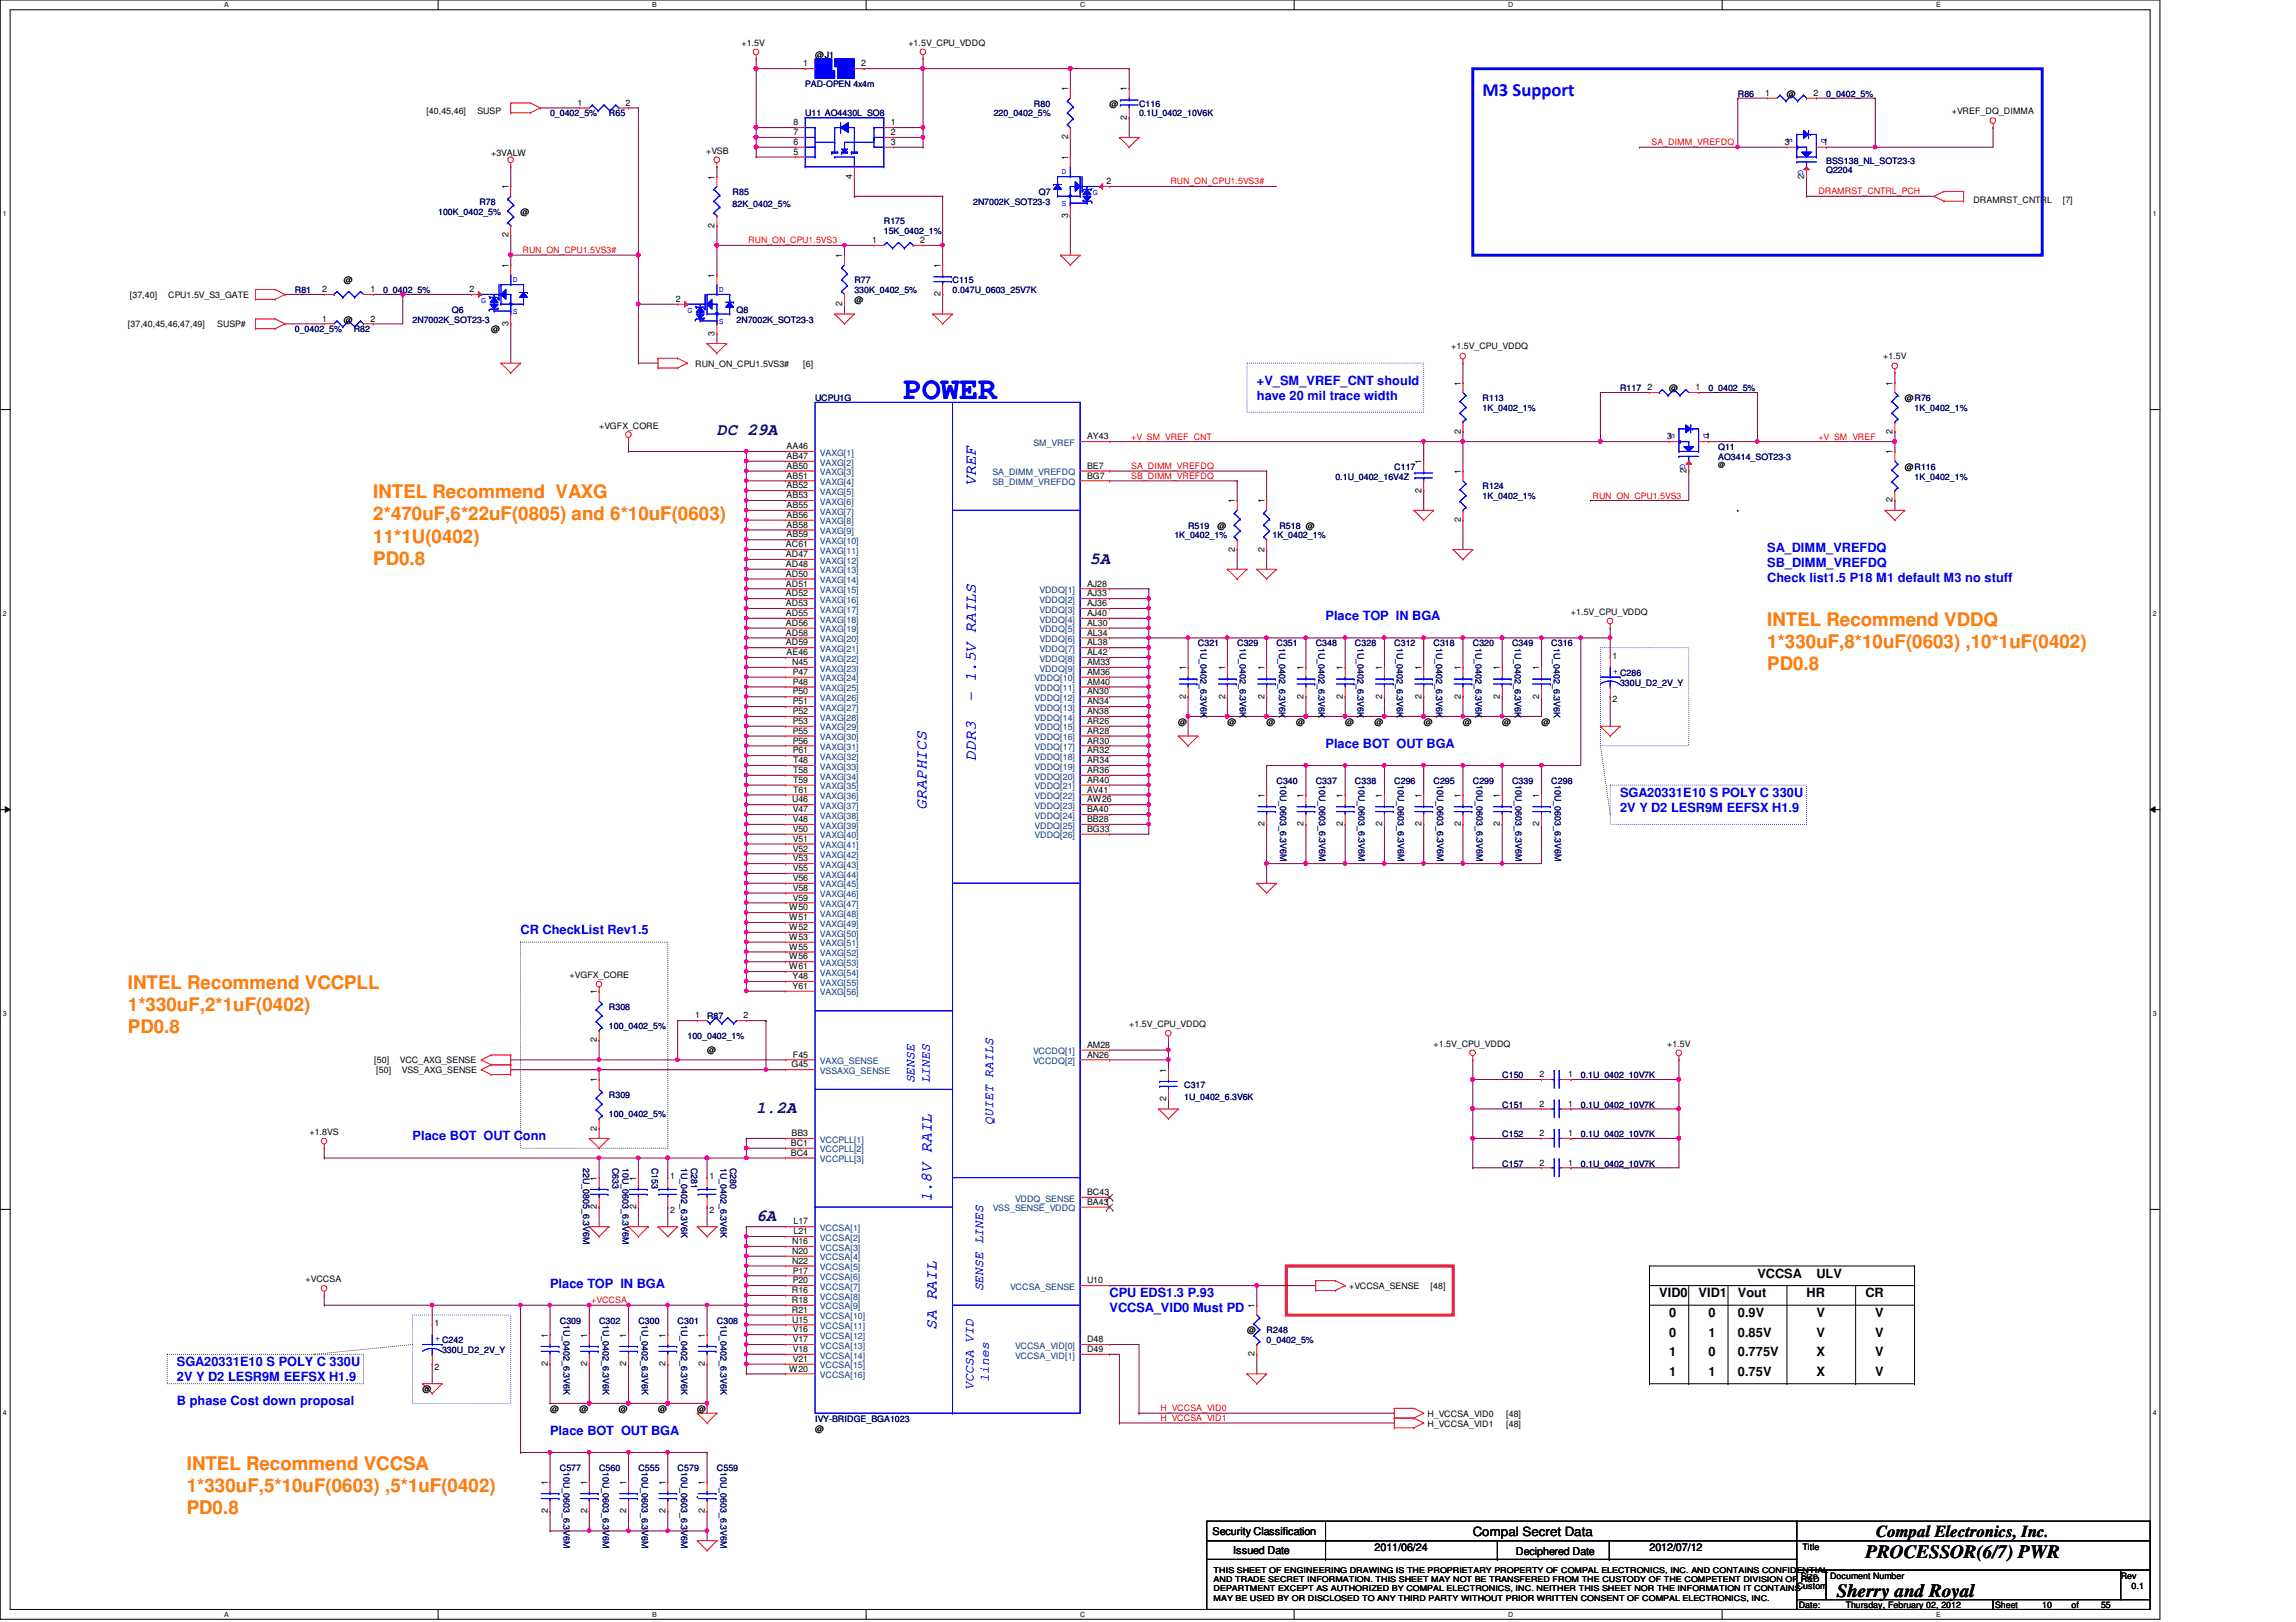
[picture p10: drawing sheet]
<svg xmlns="http://www.w3.org/2000/svg" width="297mm" height="210mm" viewBox="0 0 297 210" stroke-linecap="round" stroke-linejoin="round" font-family="sans-serif">
<defs><g id="words">
<text font-size="4.1" fill="#00f" x="116.9" y="51.7">POWER</text>
<text font-size="2.4" fill="#00f" x="191.8" y="12.4">M3 Support</text>
<g font-size="2.4" fill="#ff8000">
<text x="48.3" y="64.5">INTEL Recommend VAXG</text>
<text x="48.3" y="67.4">2*470uF,6*22uF(0805) and 6*10uF(0603)</text>
<text x="48.3" y="70.2">11*1U(0402)</text>
<text x="48.3" y="73.1">PD0.8</text>
<text x="228.6" y="81">INTEL Recommend VDDQ</text>
<text x="228.6" y="83.9">1*330uF,8*10uF(0603) ,10*1uF(0402)</text>
<text x="228.6" y="86.7">PD0.8</text>
<text x="16.5" y="128">INTEL Recommend VCCPLL</text>
<text x="16.5" y="130.9">1*330uF,2*1uF(0402)</text>
<text x="16.5" y="133.7">PD0.8</text>
<text x="24.2" y="190.2">INTEL Recommend VCCSA</text>
<text x="24.2" y="193.1">1*330uF,5*10uF(0603) ,5*1uF(0402)</text>
<text x="24.2" y="196">PD0.8</text>
</g>
<g font-size="2.4">
<text x="241.3" y="201.6">PROCESSOR(6/7) PWR</text>
<text x="237.7" y="206.7">Sherry and Royal</text>
</g>
<g font-size="2.2" fill="#000080">
<text x="92.7" y="56.3">DC 29A</text>
<text x="141" y="72.9">5A</text>
<text x="97.8" y="144.1">1.2A</text>
<text x="97.8" y="158">6A</text>
</g>
<text font-size="2.2" x="242.7" y="198.8">Compal Electronics, Inc.</text>
<g font-size="2" fill="#00f">
<text x="126.2" y="62.9" transform="rotate(-90 126.2 62.9)">VREF</text>
<text x="126.2" y="90.8" transform="rotate(-90 126.2 90.8)">- 1.5V RAILS</text>
<text x="126.2" y="98.4" transform="rotate(-90 126.2 98.4)">DDR3</text>
<text x="119.9" y="104.8" transform="rotate(-90 119.9 104.8)">GRAPHICS</text>
<text x="120.5" y="155.6" transform="rotate(-90 120.5 155.6)">1.8V RAIL</text>
<text x="121.2" y="172.1" transform="rotate(-90 121.2 172.1)">SA RAIL</text>
</g>
<g font-size="1.7" fill="#00f">
<text x="162.6" y="49.8">+V_SM_VREF_CNT should</text>
<text x="162.6" y="51.7">have 20 mil trace width</text>
<text x="228.6" y="71.4">SA_DIMM_VREFDQ</text>
<text x="228.6" y="73.3">SB_DIMM_VREFDQ</text>
<text x="228.6" y="75.3">Check list1.5 P18 M1 default M3 no stuff</text>
<text x="171.5" y="80.3">Place TOP IN BGA</text>
<text x="171.5" y="96.8">Place BOT OUT BGA</text>
<text x="209.6" y="103.1">SGA20331E10 S POLY C 330U</text>
<text x="209.6" y="105.1">2V Y D2 LESR9M EEFSX H1.9</text>
<text x="67.3" y="120.9">CR CheckList Rev1.5</text>
<text x="118.3" y="140.2" transform="rotate(-90 118.3 140.2)">SENSE</text>
<text x="120.3" y="140.2" transform="rotate(-90 120.3 140.2)">LINES</text>
<text x="53.4" y="147.6">Place BOT OUT Conn</text>
<text x="128.5" y="145.5" transform="rotate(-90 128.5 145.5)">QUIET RAILS</text>
<text x="71.2" y="166.6">Place TOP IN BGA</text>
<text x="127.2" y="167.1" transform="rotate(-90 127.2 167.1)">SENSE LINES</text>
<text x="143.5" y="167.9">CPU EDS1.3 P.93</text>
<text x="143.5" y="169.8">VCCSA_VID0 Must PD</text>
<text x="22.9" y="176.8">SGA20331E10 S POLY C 330U</text>
<text x="22.9" y="178.7">2V Y D2 LESR9M EEFSX H1.9</text>
<text x="125.9" y="179.8" transform="rotate(-90 125.9 179.8)">VCCSA VID</text>
<text x="127.9" y="178.8" transform="rotate(-90 127.9 178.8)">lines</text>
<text x="22.9" y="181.9">B phase Cost down proposal</text>
<text x="71.2" y="185.7">Place BOT OUT BGA</text>
</g>
<g font-size="1.7">
<text x="214.7" y="167.9">VID0</text>
<text x="219.7" y="167.9">VID1</text>
<text x="224.8" y="167.9">Vout</text>
<text x="227.4" y="165.4">VCCSA</text>
<text x="233.7" y="167.9">HR</text>
<text x="235" y="165.4">ULV</text>
<text x="241.3" y="167.9">CR</text>
<text x="215.9" y="173">0</text>
<text x="215.9" y="170.4">0</text>
<text x="221" y="173">1</text>
<text x="221" y="170.4">0</text>
<text x="224.8" y="170.4">0.9V</text>
<text x="224.8" y="173">0.85V</text>
<text x="235" y="173">V</text>
<text x="235" y="170.4">V</text>
<text x="242.6" y="170.4">V</text>
<text x="242.6" y="173">V</text>
<text x="215.9" y="175.5">1</text>
<text x="215.9" y="178.1">1</text>
<text x="221" y="178.1">1</text>
<text x="221" y="175.5">0</text>
<text x="224.8" y="175.5">0.775V</text>
<text x="224.8" y="178.1">0.75V</text>
<text x="235" y="175.5">X</text>
<text x="235" y="178.1">X</text>
<text x="242.6" y="175.5">V</text>
<text x="242.6" y="178.1">V</text>
<text x="190.5" y="198.7">Compal Secret Data</text>
</g>
<g font-size="1.4">
<text x="156.9" y="198.7">Security Classification</text>
<text x="159.6" y="201.1">Issued Date</text>
<text x="177.8" y="200.7">2011/06/24</text>
<text x="196.1" y="201.2">Deciphered Date</text>
<text x="213.4" y="200.7">2012/07/12</text>
</g>
<g font-size="1.1">
<text x="95.9" y="5.9">+1.5V</text>
<text x="117.5" y="5.9">+1.5V_CPU_VDDQ</text>
<text x="103.9" y="8.6">1</text>
<text x="105.4" y="7.5">@J1</text>
<text x="111.4" y="8.6">2</text>
<text x="138.2" y="11.8" transform="rotate(-90 138.2 11.8)">1</text>
<text x="145.8" y="11.8" transform="rotate(-90 145.8 11.8)">1</text>
<text x="55.2" y="14.8">[40,45,46]</text>
<text x="61.8" y="14.8">SUSP</text>
<text x="74.7" y="13.7">1</text>
<text x="80.9" y="13.7">2</text>
<text x="102.7" y="17.5">7</text>
<text x="102.7" y="16.2">8</text>
<text x="115.2" y="17.5">2</text>
<text x="115.2" y="16.2">1</text>
<text x="143.5" y="13.8">@</text>
<text x="145.8" y="15.5" transform="rotate(-90 145.8 15.5)">2</text>
<text x="228.4" y="12.4">1</text>
<text x="231.2" y="12.5">@</text>
<text x="234.6" y="12.4">2</text>
<text x="252.5" y="14.7">+VREF_DQ_DIMMA</text>
<text x="63.5" y="20.2">+3VALW</text>
<text x="91.4" y="19.9">+VSB</text>
<text x="92.5" y="23.2" transform="rotate(-90 92.5 23.2)">1</text>
<text x="102.7" y="18.8">6</text>
<text x="102.7" y="20">5</text>
<text x="110.2" y="23.1" transform="rotate(-90 110.2 23.1)">4</text>
<text x="115.2" y="18.8">3</text>
<text x="138.2" y="20.7" transform="rotate(-90 138.2 20.7)">1</text>
<text x="138.2" y="18" transform="rotate(-90 138.2 18)">2</text>
<text x="143.2" y="23.8">2</text>
<text x="230.9" y="18.8">3</text>
<text x="233.4" y="23.1" transform="rotate(-90 233.4 23.1)">2</text>
<text x="235.9" y="18.8">1</text>
<text x="65.8" y="24.5" transform="rotate(-90 65.8 24.5)">1</text>
<text x="67.3" y="27.8">@</text>
<text x="92.5" y="29.5" transform="rotate(-90 92.5 29.5)">2</text>
<text x="138.2" y="28.2" transform="rotate(-90 138.2 28.2)">3</text>
<text x="255.3" y="26.2">DRAMRST_CNTRL</text>
<text x="266.9" y="26.2">[7]</text>
<text x="65.8" y="34.7" transform="rotate(-90 65.8 34.7)">1</text>
<text x="65.8" y="30.7" transform="rotate(-90 65.8 30.7)">2</text>
<text x="92.5" y="35.9" transform="rotate(-90 92.5 35.9)">1</text>
<text x="109" y="33.4" transform="rotate(-90 109 33.4)">1</text>
<text x="112.8" y="31.5">1</text>
<text x="119" y="31.5">2</text>
<text x="121.7" y="34.7" transform="rotate(-90 121.7 34.7)">1</text>
<text x="16.8" y="38.6">[37,40]</text>
<text x="21.8" y="38.6">CPU1.5V_S3_GATE</text>
<text x="41.7" y="37.8">2</text>
<text x="41.7" y="41.6">1</text>
<text x="44.5" y="36.7">@</text>
<text x="44.5" y="41.7">@</text>
<text x="47.9" y="37.8">1</text>
<text x="47.9" y="41.6">2</text>
<text x="60.7" y="37.8">2</text>
<text x="87.4" y="39.1">2</text>
<text x="109" y="39.6" transform="rotate(-90 109 39.6)">2</text>
<text x="110.5" y="39.2">@</text>
<text x="121.7" y="38.4" transform="rotate(-90 121.7 38.4)">2</text>
<text x="16.5" y="42.4">[37,40,45,46,47,49]</text>
<text x="28.1" y="42.4">SUSP#</text>
<text x="63.5" y="43">@</text>
<text x="65.8" y="42.2" transform="rotate(-90 65.8 42.2)">3</text>
<text x="90" y="47.5">RUN_ON_CPU1.5VS3#</text>
<text x="92.5" y="43.4" transform="rotate(-90 92.5 43.4)">3</text>
<text x="103.9" y="47.5">[6]</text>
<text x="187.7" y="45.2">+1.5V_CPU_VDDQ</text>
<text x="243.6" y="46.4">+1.5V</text>
<text x="189" y="49.9" transform="rotate(-90 189 49.9)">1</text>
<text x="213.1" y="50.5">2</text>
<text x="215.9" y="50.6">@</text>
<text x="219.4" y="50.5">1</text>
<text x="244.9" y="49.9" transform="rotate(-90 244.9 49.9)">1</text>
<text x="246.4" y="51.9">@R76</text>
<text x="77.5" y="55.5">+VGFX_CORE</text>
<text x="101.8" y="58.1">AA46</text>
<text x="101.8" y="59.4">AB47</text>
<text x="140.6" y="56.9">AY43</text>
<text x="189" y="56.1" transform="rotate(-90 189 56.1)">2</text>
<text x="215.7" y="56.9">3</text>
<text x="220.6" y="56.9">1</text>
<text x="244.9" y="58.8" transform="rotate(-90 244.9 58.8)">1</text>
<text x="244.9" y="56.1" transform="rotate(-90 244.9 56.1)">2</text>
<text x="101.8" y="60.7">AB50</text>
<text x="101.8" y="61.9">AB51</text>
<text x="101.8" y="63.2">AB52</text>
<text x="101.8" y="64.5">AB53</text>
<text x="101.8" y="65.7">AB55</text>
<text x="140.6" y="60.7">BE7</text>
<text x="140.6" y="61.9">BG7</text>
<text x="159.8" y="65.2" transform="rotate(-90 159.8 65.2)">1</text>
<text x="163.6" y="65.2" transform="rotate(-90 163.6 65.2)">1</text>
<text x="183.9" y="63.8" transform="rotate(-90 183.9 63.8)">2</text>
<text x="183.9" y="60.1" transform="rotate(-90 183.9 60.1)">1</text>
<text x="189" y="61.3" transform="rotate(-90 189 61.3)">1</text>
<text x="218.2" y="61.2" transform="rotate(-90 218.2 61.2)">2</text>
<text x="244.9" y="65" transform="rotate(-90 244.9 65)">2</text>
<text x="246.4" y="60.8">@R116</text>
<text x="101.7" y="70.8">AC61</text>
<text x="101.8" y="67">AB56</text>
<text x="101.8" y="68.3">AB58</text>
<text x="101.8" y="69.6">AB59</text>
<text x="157.5" y="68.4">@</text>
<text x="159.8" y="71.4" transform="rotate(-90 159.8 71.4)">2</text>
<text x="163.6" y="71.4" transform="rotate(-90 163.6 71.4)">2</text>
<text x="189" y="67.6" transform="rotate(-90 189 67.6)">2</text>
<text x="101.7" y="72.1">AD47</text>
<text x="101.7" y="73.4">AD48</text>
<text x="101.7" y="74.6">AD50</text>
<text x="101.7" y="75.9">AD51</text>
<text x="101.7" y="77.2">AD52</text>
<text x="140.6" y="75.9">AJ28</text>
<text x="140.6" y="77.2">AJ33</text>
<text x="101.7" y="78.4">AD53</text>
<text x="101.7" y="79.7">AD55</text>
<text x="101.7" y="81">AD56</text>
<text x="101.7" y="82.3">AD58</text>
<text x="101.7" y="83.5">AD59</text>
<text x="140.6" y="78.4">AJ36</text>
<text x="140.6" y="79.7">AJ40</text>
<text x="140.6" y="81">AL30</text>
<text x="140.6" y="82.3">AL34</text>
<text x="140.6" y="83.5">AL38</text>
<text x="203.2" y="79.6">+1.5V_CPU_VDDQ</text>
<text x="101.8" y="84.8">AE46</text>
<text x="102.5" y="86.1">N45</text>
<text x="102.6" y="87.3">P47</text>
<text x="102.6" y="88.6">P48</text>
<text x="102.6" y="89.9">P50</text>
<text x="140.6" y="88.6">AM40</text>
<text x="140.6" y="89.9">AN30</text>
<text x="140.6" y="84.8">AL42</text>
<text x="140.6" y="86.1">AM33</text>
<text x="140.6" y="87.3">AM36</text>
<text x="153.4" y="86.7" transform="rotate(-90 153.4 86.7)">1</text>
<text x="158.5" y="86.7" transform="rotate(-90 158.5 86.7)">1</text>
<text x="163.6" y="86.7" transform="rotate(-90 163.6 86.7)">1</text>
<text x="168.7" y="86.7" transform="rotate(-90 168.7 86.7)">1</text>
<text x="173.7" y="86.7" transform="rotate(-90 173.7 86.7)">1</text>
<text x="178.8" y="86.7" transform="rotate(-90 178.8 86.7)">1</text>
<text x="183.9" y="86.7" transform="rotate(-90 183.9 86.7)">1</text>
<text x="189" y="86.7" transform="rotate(-90 189 86.7)">1</text>
<text x="194.1" y="86.7" transform="rotate(-90 194.1 86.7)">1</text>
<text x="199.1" y="86.7" transform="rotate(-90 199.1 86.7)">1</text>
<text x="208.6" y="85.2">1</text>
<text x="102.6" y="91.1">P51</text>
<text x="102.6" y="92.4">P52</text>
<text x="102.6" y="93.7">P53</text>
<text x="102.6" y="95">P55</text>
<text x="140.6" y="91.1">AN34</text>
<text x="140.6" y="92.4">AN38</text>
<text x="140.6" y="93.7">AR26</text>
<text x="140.6" y="95">AR28</text>
<text x="152.4" y="93.8">@</text>
<text x="153.4" y="90.4" transform="rotate(-90 153.4 90.4)">2</text>
<text x="158.5" y="90.4" transform="rotate(-90 158.5 90.4)">2</text>
<text x="158.8" y="93.8">@</text>
<text x="163.6" y="90.4" transform="rotate(-90 163.6 90.4)">2</text>
<text x="163.9" y="93.8">@</text>
<text x="167.7" y="93.8">@</text>
<text x="168.7" y="90.4" transform="rotate(-90 168.7 90.4)">2</text>
<text x="173.7" y="90.4" transform="rotate(-90 173.7 90.4)">2</text>
<text x="174" y="93.8">@</text>
<text x="177.8" y="93.8">@</text>
<text x="178.8" y="90.4" transform="rotate(-90 178.8 90.4)">2</text>
<text x="183.9" y="90.4" transform="rotate(-90 183.9 90.4)">2</text>
<text x="184.2" y="93.8">@</text>
<text x="189" y="90.4" transform="rotate(-90 189 90.4)">2</text>
<text x="189.3" y="93.8">@</text>
<text x="194.1" y="90.4" transform="rotate(-90 194.1 90.4)">2</text>
<text x="194.3" y="93.8">@</text>
<text x="199.1" y="90.4" transform="rotate(-90 199.1 90.4)">2</text>
<text x="199.4" y="93.8">@</text>
<text x="208.6" y="90.9">2</text>
<text x="102.6" y="96.2">P56</text>
<text x="102.6" y="97.5">P61</text>
<text x="102.6" y="98.8">T48</text>
<text x="102.6" y="100">T58</text>
<text x="102.6" y="101.3">T59</text>
<text x="140.6" y="96.2">AR30</text>
<text x="140.6" y="97.5">AR32</text>
<text x="140.6" y="98.8">AR34</text>
<text x="140.6" y="100">AR36</text>
<text x="140.6" y="101.3">AR40</text>
<text x="102.5" y="103.8">U46</text>
<text x="102.6" y="105.1">V47</text>
<text x="102.6" y="106.4">V48</text>
<text x="102.6" y="107.7">V50</text>
<text x="102.6" y="102.6">T61</text>
<text x="140.6" y="102.6">AV41</text>
<text x="140.6" y="103.8">AW26</text>
<text x="140.6" y="105.1">BA40</text>
<text x="140.6" y="106.4">BB28</text>
<text x="140.6" y="107.7">BG33</text>
<text x="163.6" y="106.9" transform="rotate(-90 163.6 106.9)">2</text>
<text x="163.6" y="103.3" transform="rotate(-90 163.6 103.3)">1</text>
<text x="168.7" y="106.9" transform="rotate(-90 168.7 106.9)">2</text>
<text x="168.7" y="103.3" transform="rotate(-90 168.7 103.3)">1</text>
<text x="173.7" y="106.9" transform="rotate(-90 173.7 106.9)">2</text>
<text x="173.7" y="103.3" transform="rotate(-90 173.7 103.3)">1</text>
<text x="178.8" y="106.9" transform="rotate(-90 178.8 106.9)">2</text>
<text x="178.8" y="103.3" transform="rotate(-90 178.8 103.3)">1</text>
<text x="183.9" y="106.9" transform="rotate(-90 183.9 106.9)">2</text>
<text x="183.9" y="103.3" transform="rotate(-90 183.9 103.3)">1</text>
<text x="189" y="106.9" transform="rotate(-90 189 106.9)">2</text>
<text x="189" y="103.3" transform="rotate(-90 189 103.3)">1</text>
<text x="194.1" y="106.9" transform="rotate(-90 194.1 106.9)">2</text>
<text x="194.1" y="103.3" transform="rotate(-90 194.1 103.3)">1</text>
<text x="199.1" y="106.9" transform="rotate(-90 199.1 106.9)">2</text>
<text x="199.1" y="103.3" transform="rotate(-90 199.1 103.3)">1</text>
<text x="102.6" y="108.9">V51</text>
<text x="102.6" y="110.2">V52</text>
<text x="102.6" y="111.5">V53</text>
<text x="102.6" y="112.7">V55</text>
<text x="102.1" y="117.8">W50</text>
<text x="102.1" y="119.1">W51</text>
<text x="102.6" y="114">V56</text>
<text x="102.6" y="115.3">V58</text>
<text x="102.6" y="116.5">V59</text>
<text x="102.1" y="120.4">W52</text>
<text x="102.1" y="121.6">W53</text>
<text x="102.1" y="122.9">W55</text>
<text x="102.1" y="124.2">W56</text>
<text x="102.1" y="125.4">W61</text>
<text x="73.7" y="126.6">+VGFX_CORE</text>
<text x="77.2" y="128.7" transform="rotate(-90 77.2 128.7)">1</text>
<text x="90" y="131.8">1</text>
<text x="96.2" y="131.8">2</text>
<text x="102.5" y="126.7">Y48</text>
<text x="102.5" y="128">Y61</text>
<text x="48.4" y="137.6">[50]</text>
<text x="51.7" y="137.6">VCC_AXG_SENSE</text>
<text x="77.2" y="134.9" transform="rotate(-90 77.2 134.9)">2</text>
<text x="91.5" y="136.2">@</text>
<text x="102.6" y="136.9">F45</text>
<text x="140.6" y="135.6">AM28</text>
<text x="140.6" y="136.9">AN26</text>
<text x="146.1" y="132.9">+1.5V_CPU_VDDQ</text>
<text x="185.5" y="135.5">+1.5V_CPU_VDDQ</text>
<text x="215.7" y="135.5">+1.5V</text>
<text x="48.7" y="138.9">[50]</text>
<text x="52" y="138.9">VSS_AXG_SENSE</text>
<text x="77.2" y="140.1" transform="rotate(-90 77.2 140.1)">1</text>
<text x="102.4" y="138.1">G45</text>
<text x="150.9" y="142.5" transform="rotate(-90 150.9 142.5)">2</text>
<text x="150.9" y="138.8" transform="rotate(-90 150.9 138.8)">1</text>
<text x="199.2" y="139.4">2</text>
<text x="199.2" y="143.2">2</text>
<text x="202.9" y="139.4">1</text>
<text x="202.9" y="143.2">1</text>
<text x="40" y="146.9">+1.8VS</text>
<text x="77.2" y="146.3" transform="rotate(-90 77.2 146.3)">2</text>
<text x="102.3" y="148.3">BC1</text>
<text x="102.3" y="149.6">BC4</text>
<text x="102.4" y="147">BB3</text>
<text x="199.2" y="147">2</text>
<text x="202.9" y="147">1</text>
<text x="77.2" y="152.8" transform="rotate(-90 77.2 152.8)">1</text>
<text x="82.3" y="152.8" transform="rotate(-90 82.3 152.8)">1</text>
<text x="86.7" y="152.5">1</text>
<text x="91.8" y="152.5">1</text>
<text x="140.6" y="154.6">BC43</text>
<text x="140.6" y="155.9">BA43</text>
<text x="199.2" y="150.8">2</text>
<text x="202.9" y="150.8">1</text>
<text x="77.2" y="156.5" transform="rotate(-90 77.2 156.5)">2</text>
<text x="82.3" y="156.5" transform="rotate(-90 82.3 156.5)">2</text>
<text x="86.7" y="156.9">2</text>
<text x="91.8" y="156.9">2</text>
<text x="102.5" y="161">N16</text>
<text x="102.7" y="158.5">L17</text>
<text x="102.7" y="159.7">L21</text>
<text x="39.5" y="165.9">+VCCSA</text>
<text x="102.4" y="167.3">R16</text>
<text x="102.5" y="162.3">N20</text>
<text x="102.5" y="163.5">N22</text>
<text x="102.6" y="164.8">P17</text>
<text x="102.6" y="166.1">P20</text>
<text x="140.6" y="166.1">U10</text>
<text x="174.5" y="166.8">+VCCSA_SENSE</text>
<text x="185.1" y="166.8">[48]</text>
<text x="56.2" y="171.6">1</text>
<text x="70.9" y="173.1" transform="rotate(-90 70.9 173.1)">1</text>
<text x="75.9" y="173.1" transform="rotate(-90 75.9 173.1)">1</text>
<text x="81" y="173.1" transform="rotate(-90 81 173.1)">1</text>
<text x="86.1" y="173.1" transform="rotate(-90 86.1 173.1)">1</text>
<text x="91.2" y="173.1" transform="rotate(-90 91.2 173.1)">1</text>
<text x="102.4" y="169.9">R21</text>
<text x="102.4" y="168.6">R18</text>
<text x="102.5" y="171.2">U15</text>
<text x="102.6" y="172.4">V16</text>
<text x="102.6" y="173.7">V17</text>
<text x="140.6" y="173.7">D48</text>
<text x="161.3" y="172.6">@</text>
<text x="162.3" y="169.3" transform="rotate(-90 162.3 169.3)">1</text>
<text x="56.2" y="177.2">2</text>
<text x="70.9" y="176.8" transform="rotate(-90 70.9 176.8)">2</text>
<text x="75.9" y="176.8" transform="rotate(-90 75.9 176.8)">2</text>
<text x="81" y="176.8" transform="rotate(-90 81 176.8)">2</text>
<text x="86.1" y="176.8" transform="rotate(-90 86.1 176.8)">2</text>
<text x="91.2" y="176.8" transform="rotate(-90 91.2 176.8)">2</text>
<text x="102.1" y="177.5">W20</text>
<text x="102.6" y="175">V18</text>
<text x="102.6" y="176.2">V21</text>
<text x="140.6" y="175">D49</text>
<text x="162.3" y="175.5" transform="rotate(-90 162.3 175.5)">2</text>
<text x="54.6" y="180.2">@</text>
<text x="71.2" y="182.7">@</text>
<text x="75" y="182.7">@</text>
<text x="80" y="182.7">@</text>
<text x="85.1" y="182.7">@</text>
<text x="90.2" y="182.7">@</text>
<text x="105.4" y="185.3">@</text>
<text x="184.7" y="184.6">H_VCCSA_VID1</text>
<text x="184.7" y="183.3">H_VCCSA_VID0</text>
<text x="194.9" y="184.6">[48]</text>
<text x="194.9" y="183.3">[48]</text>
<text x="70.9" y="195.8" transform="rotate(-90 70.9 195.8)">2</text>
<text x="70.9" y="192.2" transform="rotate(-90 70.9 192.2)">1</text>
<text x="75.9" y="195.8" transform="rotate(-90 75.9 195.8)">2</text>
<text x="75.9" y="192.2" transform="rotate(-90 75.9 192.2)">1</text>
<text x="81" y="195.8" transform="rotate(-90 81 195.8)">2</text>
<text x="81" y="192.2" transform="rotate(-90 81 192.2)">1</text>
<text x="86.1" y="195.8" transform="rotate(-90 86.1 195.8)">2</text>
<text x="86.1" y="192.2" transform="rotate(-90 86.1 192.2)">1</text>
<text x="91.2" y="195.8" transform="rotate(-90 91.2 195.8)">2</text>
<text x="91.2" y="192.2" transform="rotate(-90 91.2 192.2)">1</text>
<text x="233.2" y="200.6">Title</text>
<text x="232.4" y="205.6">Custom</text>
<text x="232.7" y="208.1">Date:</text>
<text x="233" y="204.3">Size</text>
<text x="236.8" y="204.3">Document Number</text>
<text x="238.8" y="208.1">Thursday, February 02, 2012</text>
<text x="258.1" y="208.1">Sheet</text>
<text x="264.2" y="208.1">10</text>
<text x="268" y="208.1">of</text>
<text x="271.8" y="208.1">55</text>
<text x="274.4" y="204.3">Rev</text>
<text x="275.8" y="205.6">0.1</text>
</g>
<g font-size="1.1" fill="#000080">
<text x="104.2" y="11.3">PAD-OPEN 4x4m</text>
<text x="71.2" y="15.1">0_0402_5%</text>
<text x="78.8" y="15.1">R65</text>
<text x="104.2" y="15.1">U11 AO4430L_SO8</text>
<text x="128.6" y="15.1">220_0402_5%</text>
<text x="133.8" y="13.8">R80</text>
<text x="147.4" y="13.8">C116</text>
<text x="147.4" y="15.1">0.1U_0402_10V6K</text>
<text x="224.8" y="12.5">R86</text>
<text x="236.3" y="12.5">0_0402_5%</text>
<text x="236.3" y="22.4">Q2204</text>
<text x="236.3" y="21.2">BSS138_NL_SOT23-3</text>
<text x="56.7" y="27.8">100K_0402_5%</text>
<text x="62" y="26.5">R78</text>
<text x="94.8" y="25.2">R85</text>
<text x="94.8" y="26.8">82K_0402_5%</text>
<text x="114.3" y="29">R175</text>
<text x="125.9" y="26.5">2N7002K_SOT23-3</text>
<text x="134.4" y="25.2">Q7</text>
<text x="114.3" y="30.3">15K_0402_1%</text>
<text x="38.1" y="37.9">R81</text>
<text x="49.6" y="37.9">0_0402_5%</text>
<text x="53.4" y="41.7">2N7002K_SOT23-3</text>
<text x="58.5" y="40.5">Q6</text>
<text x="95.3" y="40.5">Q8</text>
<text x="95.3" y="41.7">2N7002K_SOT23-3</text>
<text x="110.5" y="36.7">R77</text>
<text x="110.5" y="37.9">330K_0402_5%</text>
<text x="123.2" y="36.7">C115</text>
<text x="123.2" y="37.9">0.047U_0603_25V7K</text>
<text x="38.1" y="43">0_0402_5%</text>
<text x="45.8" y="43">R82</text>
<text x="105.4" y="51.9">UCPU1G</text>
<text x="191.8" y="51.9">R113</text>
<text x="191.8" y="53.2">1K_0402_1%</text>
<text x="209.6" y="50.6">R117</text>
<text x="221" y="50.6">0_0402_5%</text>
<text x="247.7" y="53.2">1K_0402_1%</text>
<text x="222.3" y="58.3">Q11</text>
<text x="222.3" y="59.5">AO3414_SOT23-3</text>
<text x="172.8" y="62.1">0.1U_0402_16V4Z</text>
<text x="180.4" y="60.8">C117</text>
<text x="191.8" y="63.3">R124</text>
<text x="191.8" y="64.6">1K_0402_1%</text>
<text x="247.7" y="62.1">1K_0402_1%</text>
<text x="151.9" y="69.7">1K_0402_1%</text>
<text x="153.7" y="68.4">R519</text>
<text x="164.6" y="69.7">1K_0402_1%</text>
<text x="165.5" y="68.4">R518 @</text>
<text x="155" y="83.7">C321</text>
<text x="155.3" y="83.8" transform="rotate(90 155.3 83.8)">1U_0402_6.3V6K</text>
<text x="160.1" y="83.7">C329</text>
<text x="160.4" y="83.8" transform="rotate(90 160.4 83.8)">1U_0402_6.3V6K</text>
<text x="165.1" y="83.7">C351</text>
<text x="165.5" y="83.8" transform="rotate(90 165.5 83.8)">1U_0402_6.3V6K</text>
<text x="170.2" y="83.7">C348</text>
<text x="170.6" y="83.8" transform="rotate(90 170.6 83.8)">1U_0402_6.3V6K</text>
<text x="175.3" y="83.7">C328</text>
<text x="175.6" y="83.8" transform="rotate(90 175.6 83.8)">1U_0402_6.3V6K</text>
<text x="180.4" y="83.7">C312</text>
<text x="180.7" y="83.8" transform="rotate(90 180.7 83.8)">1U_0402_6.3V6K</text>
<text x="185.5" y="83.7">C318</text>
<text x="185.8" y="83.8" transform="rotate(90 185.8 83.8)">1U_0402_6.3V6K</text>
<text x="190.5" y="83.7">C320</text>
<text x="190.9" y="83.8" transform="rotate(90 190.9 83.8)">1U_0402_6.3V6K</text>
<text x="195.6" y="83.7">C349</text>
<text x="196" y="83.8" transform="rotate(90 196 83.8)">1U_0402_6.3V6K</text>
<text x="200.7" y="83.7">C316</text>
<text x="201" y="83.8" transform="rotate(90 201 83.8)">1U_0402_6.3V6K</text>
<text x="209.6" y="88.7">330U_D2_2V_Y</text>
<text x="165.1" y="101.4">C340</text>
<text x="165.6" y="101.6" transform="rotate(90 165.6 101.6)">10U_0603_6.3V6M</text>
<text x="170.2" y="101.4">C337</text>
<text x="170.7" y="101.6" transform="rotate(90 170.7 101.6)">10U_0603_6.3V6M</text>
<text x="175.3" y="101.4">C338</text>
<text x="175.8" y="101.6" transform="rotate(90 175.8 101.6)">10U_0603_6.3V6M</text>
<text x="180.4" y="101.4">C296</text>
<text x="180.8" y="101.6" transform="rotate(90 180.8 101.6)">10U_0603_6.3V6M</text>
<text x="185.5" y="101.4">C295</text>
<text x="185.9" y="101.6" transform="rotate(90 185.9 101.6)">10U_0603_6.3V6M</text>
<text x="190.5" y="101.4">C299</text>
<text x="191" y="101.6" transform="rotate(90 191 101.6)">10U_0603_6.3V6M</text>
<text x="195.6" y="101.4">C339</text>
<text x="196.1" y="101.6" transform="rotate(90 196.1 101.6)">10U_0603_6.3V6M</text>
<text x="200.7" y="101.4">C298</text>
<text x="201.2" y="101.6" transform="rotate(90 201.2 101.6)">10U_0603_6.3V6M</text>
<text x="78.8" y="130.6">R308</text>
<text x="91.5" y="131.9">R87</text>
<text x="78.8" y="133.2">100_0402_5%</text>
<text x="88.9" y="134.5">100_0402_1%</text>
<text x="78.8" y="142.1">R309</text>
<text x="153.2" y="140.8">C317</text>
<text x="153.2" y="142.3">1U_0402_6.3V6K</text>
<text x="194.3" y="139.5">C150</text>
<text x="194.3" y="143.3">C151</text>
<text x="204.5" y="139.5">0.1U_0402_10V7K</text>
<text x="204.5" y="143.3">0.1U_0402_10V7K</text>
<text x="78.8" y="144.6">100_0402_5%</text>
<text x="194.3" y="147.2">C152</text>
<text x="204.5" y="147.2">0.1U_0402_10V7K</text>
<text x="75.4" y="151.1" transform="rotate(90 75.4 151.1)">22U_0805_6.3V6M</text>
<text x="79.2" y="151.1" transform="rotate(90 79.2 151.1)">C633</text>
<text x="80.5" y="151.1" transform="rotate(90 80.5 151.1)">10U_0603_6.3V6M</text>
<text x="84.3" y="151.1" transform="rotate(90 84.3 151.1)">C153</text>
<text x="88.1" y="151.1" transform="rotate(90 88.1 151.1)">1U_0402_6.3V6K</text>
<text x="89.4" y="151.1" transform="rotate(90 89.4 151.1)">C281</text>
<text x="93.2" y="151.1" transform="rotate(90 93.2 151.1)">1U_0402_6.3V6K</text>
<text x="94.5" y="151.1" transform="rotate(90 94.5 151.1)">C280</text>
<text x="194.3" y="151">C157</text>
<text x="204.5" y="151">0.1U_0402_10V7K</text>
<text x="72.4" y="171.3">C309</text>
<text x="72.9" y="171.4" transform="rotate(90 72.9 171.4)">1U_0402_6.3V6K</text>
<text x="77.5" y="171.3">C302</text>
<text x="78" y="171.4" transform="rotate(90 78 171.4)">1U_0402_6.3V6K</text>
<text x="82.6" y="171.3">C300</text>
<text x="83.1" y="171.4" transform="rotate(90 83.1 171.4)">1U_0402_6.3V6K</text>
<text x="87.7" y="171.3">C301</text>
<text x="88.1" y="171.4" transform="rotate(90 88.1 171.4)">1U_0402_6.3V6K</text>
<text x="92.7" y="171.3">C308</text>
<text x="93.2" y="171.4" transform="rotate(90 93.2 171.4)">1U_0402_6.3V6K</text>
<text x="163.9" y="172.6">R248</text>
<text x="163.9" y="173.8">0_0402_5%</text>
<text x="57.2" y="175.1">330U_D2_2V_Y</text>
<text x="105.4" y="184">IVY-BRIDGE_BGA1023</text>
<text x="72.4" y="190.3">C577</text>
<text x="72.9" y="190.5" transform="rotate(90 72.9 190.5)">10U_0603_6.3V6M</text>
<text x="77.5" y="190.3">C560</text>
<text x="78" y="190.5" transform="rotate(90 78 190.5)">10U_0603_6.3V6M</text>
<text x="82.6" y="190.3">C555</text>
<text x="83.1" y="190.5" transform="rotate(90 83.1 190.5)">10U_0603_6.3V6M</text>
<text x="87.7" y="190.3">C579</text>
<text x="88.1" y="190.5" transform="rotate(90 88.1 190.5)">10U_0603_6.3V6M</text>
<text x="92.7" y="190.3">C559</text>
<text x="93.2" y="190.5" transform="rotate(90 93.2 190.5)">10U_0603_6.3V6M</text>
</g>
<g font-size="1.1" fill="#00f">
<text x="231.2" y="17.9" transform="rotate(90 231.2 17.9)">S</text>
<text x="235.7" y="17.9" transform="rotate(90 235.7 17.9)">D</text>
<text x="137.3" y="22.6">D</text>
<text x="232.6" y="22" transform="rotate(90 232.6 22)">G</text>
<text x="137.3" y="26.6">S</text>
<text x="141.4" y="25.2">G</text>
<text x="62.3" y="39.2">G</text>
<text x="66.3" y="36.5">D</text>
<text x="66.3" y="40.6">S</text>
<text x="88.9" y="40.5">G</text>
<text x="93" y="37.8">D</text>
<text x="93" y="41.9">S</text>
<text x="216" y="56" transform="rotate(90 216 56)">S</text>
<text x="220.4" y="56" transform="rotate(90 220.4 56)">D</text>
<text x="217.4" y="60.1" transform="rotate(90 217.4 60.1)">G</text>
<text x="208.7" y="87.2">+ C286</text>
<text x="56.3" y="173.6">+ C242</text>
</g>
<g font-size="1.1" fill="#f00">
<text x="151.4" y="23.9">RUN_ON_CPU1.5VS3#</text>
<text x="213.7" y="18.8">SA_DIMM_VREFDQ</text>
<text x="235.2" y="25.1">DRAMRST_CNTRL_PCH</text>
<text x="67.6" y="32.8">RUN_ON_CPU1.5VS3#</text>
<text x="96.8" y="31.5">RUN_ON_CPU1.5VS3</text>
<text x="146.3" y="56.9">+V_SM_VREF_CNT</text>
<text x="235.2" y="56.9">+V_SM_VREF</text>
<text x="146.3" y="60.7">SA_DIMM_VREFDQ</text>
<text x="146.3" y="62">SB_DIMM_VREFDQ</text>
<text x="206" y="64.5">RUN_ON_CPU1.5VS3</text>
<text x="76.5" y="168.7">+VCCSA</text>
<text x="150.2" y="183.9">H_VCCSA_VID1</text>
<text x="150.2" y="182.6">H_VCCSA_VID0</text>
</g>
<g font-size="1.1" fill="#004080">
<text x="106.1" y="59">VAXG[1]</text>
<text x="133.7" y="57.7">SM_VREF</text>
<text x="106.1" y="60.2">VAXG[2]</text>
<text x="106.1" y="61.5">VAXG[3]</text>
<text x="106.1" y="62.8">VAXG[4]</text>
<text x="106.1" y="64.1">VAXG[5]</text>
<text x="106.1" y="65.3">VAXG[6]</text>
<text x="128.4" y="61.5">SA_DIMM_VREFDQ</text>
<text x="128.4" y="62.8">SB_DIMM_VREFDQ</text>
<text x="106.1" y="66.6">VAXG[7]</text>
<text x="106.1" y="67.9">VAXG[8]</text>
<text x="106.1" y="69.1">VAXG[9]</text>
<text x="106.1" y="70.4">VAXG[10]</text>
<text x="106.1" y="71.7">VAXG[11]</text>
<text x="106.1" y="72.9">VAXG[12]</text>
<text x="106.1" y="74.2">VAXG[13]</text>
<text x="106.1" y="75.5">VAXG[14]</text>
<text x="106.1" y="76.8">VAXG[15]</text>
<text x="134.5" y="76.8">VDDQ[1]</text>
<text x="106.1" y="78">VAXG[16]</text>
<text x="106.1" y="79.3">VAXG[17]</text>
<text x="106.1" y="80.6">VAXG[18]</text>
<text x="106.1" y="81.8">VAXG[19]</text>
<text x="106.1" y="83.1">VAXG[20]</text>
<text x="134.5" y="78">VDDQ[2]</text>
<text x="134.5" y="79.3">VDDQ[3]</text>
<text x="134.5" y="80.6">VDDQ[4]</text>
<text x="134.5" y="81.8">VDDQ[5]</text>
<text x="134.5" y="83.1">VDDQ[6]</text>
<text x="106.1" y="84.4">VAXG[21]</text>
<text x="106.1" y="85.6">VAXG[22]</text>
<text x="106.1" y="86.9">VAXG[23]</text>
<text x="106.1" y="88.2">VAXG[24]</text>
<text x="106.1" y="89.5">VAXG[25]</text>
<text x="133.9" y="89.5">VDDQ[11]</text>
<text x="133.9" y="88.2">VDDQ[10]</text>
<text x="134.5" y="84.4">VDDQ[7]</text>
<text x="134.5" y="85.6">VDDQ[8]</text>
<text x="134.5" y="86.9">VDDQ[9]</text>
<text x="106.1" y="90.7">VAXG[26]</text>
<text x="106.1" y="92">VAXG[27]</text>
<text x="106.1" y="93.3">VAXG[28]</text>
<text x="106.1" y="94.5">VAXG[29]</text>
<text x="106.1" y="95.8">VAXG[30]</text>
<text x="133.9" y="90.7">VDDQ[12]</text>
<text x="133.9" y="92">VDDQ[13]</text>
<text x="133.9" y="93.3">VDDQ[14]</text>
<text x="133.9" y="94.5">VDDQ[15]</text>
<text x="133.9" y="95.8">VDDQ[16]</text>
<text x="106.1" y="97.1">VAXG[31]</text>
<text x="106.1" y="98.3">VAXG[32]</text>
<text x="106.1" y="99.6">VAXG[33]</text>
<text x="106.1" y="100.9">VAXG[34]</text>
<text x="133.9" y="97.1">VDDQ[17]</text>
<text x="133.9" y="98.3">VDDQ[18]</text>
<text x="133.9" y="99.6">VDDQ[19]</text>
<text x="133.9" y="100.9">VDDQ[20]</text>
<text x="106.1" y="102.2">VAXG[35]</text>
<text x="106.1" y="103.4">VAXG[36]</text>
<text x="106.1" y="104.7">VAXG[37]</text>
<text x="106.1" y="106">VAXG[38]</text>
<text x="106.1" y="107.2">VAXG[39]</text>
<text x="133.9" y="102.2">VDDQ[21]</text>
<text x="133.9" y="103.4">VDDQ[22]</text>
<text x="133.9" y="104.7">VDDQ[23]</text>
<text x="133.9" y="106">VDDQ[24]</text>
<text x="133.9" y="107.2">VDDQ[25]</text>
<text x="106.1" y="108.5">VAXG[40]</text>
<text x="106.1" y="109.8">VAXG[41]</text>
<text x="106.1" y="111">VAXG[42]</text>
<text x="106.1" y="112.3">VAXG[43]</text>
<text x="106.1" y="113.6">VAXG[44]</text>
<text x="133.9" y="108.5">VDDQ[26]</text>
<text x="106.1" y="114.9">VAXG[45]</text>
<text x="106.1" y="116.1">VAXG[46]</text>
<text x="106.1" y="117.4">VAXG[47]</text>
<text x="106.1" y="118.7">VAXG[48]</text>
<text x="106.1" y="119.9">VAXG[49]</text>
<text x="106.1" y="121.2">VAXG[50]</text>
<text x="106.1" y="122.5">VAXG[51]</text>
<text x="106.1" y="123.7">VAXG[52]</text>
<text x="106.1" y="125">VAXG[53]</text>
<text x="106.1" y="126.3">VAXG[54]</text>
<text x="106.1" y="127.6">VAXG[55]</text>
<text x="106.1" y="128.8">VAXG[56]</text>
<text x="106.1" y="137.7">VAXG_SENSE</text>
<text x="133.6" y="136.4">VCCDQ[1]</text>
<text x="133.6" y="137.7">VCCDQ[2]</text>
<text x="106.1" y="139">VSSAXG_SENSE</text>
<text x="106.1" y="147.9">VCCPLL[1]</text>
<text x="106.1" y="149.1">VCCPLL[2]</text>
<text x="106.1" y="150.4">VCCPLL[3]</text>
<text x="131.3" y="155.5">VDDQ_SENSE</text>
<text x="106.1" y="159.3">VCCSA[1]</text>
<text x="106.1" y="160.6">VCCSA[2]</text>
<text x="106.1" y="161.8">VCCSA[3]</text>
<text x="128.4" y="156.8">VSS_SENSE_VDDQ</text>
<text x="106.1" y="163.1">VCCSA[4]</text>
<text x="106.1" y="164.4">VCCSA[5]</text>
<text x="106.1" y="165.7">VCCSA[6]</text>
<text x="106.1" y="166.9">VCCSA[7]</text>
<text x="130.7" y="166.9">VCCSA_SENSE</text>
<text x="106.1" y="170.7">VCCSA[10]</text>
<text x="106.1" y="173.3">VCCSA[12]</text>
<text x="106.1" y="169.5">VCCSA[9]</text>
<text x="106.1" y="172">VCCSA[11]</text>
<text x="106.1" y="168.2">VCCSA[8]</text>
<text x="106.1" y="174.5">VCCSA[13]</text>
<text x="106.1" y="175.8">VCCSA[14]</text>
<text x="106.1" y="177.1">VCCSA[15]</text>
<text x="106.1" y="178.4">VCCSA[16]</text>
<text x="131.3" y="175.8">VCCSA_VID[1]</text>
<text x="131.3" y="174.5">VCCSA_VID[0]</text>
</g>
<g font-size="1">
<text x="157" y="203.6">THIS SHEET OF ENGINEERING DRAWING IS THE PROPRIETARY PROPERTY OF COMPAL ELECTRONICS, INC. AND CONTAINS CONFIDENTIAL</text>
<text x="157" y="204.8">AND TRADE SECRET INFORMATION. THIS SHEET MAY NOT BE TRANSFERED FROM THE CUSTODY OF THE COMPETENT DIVISION OF R&amp;D</text>
<text x="157" y="207.1">MAY BE USED BY OR DISCLOSED TO ANY THIRD PARTY WITHOUT PRIOR WRITTEN CONSENT OF COMPAL ELECTRONICS, INC.</text>
<text x="157" y="206">DEPARTMENT EXCEPT AS AUTHORIZED BY COMPAL ELECTRONICS, INC. NEITHER THIS SHEET NOR THE INFORMATION IT CONTAINS</text>
</g>
<g font-size=".9">
<text x="29" y=".9">A</text>
<text x="84.4" y=".9">B</text>
<text x="139.7" y=".9">C</text>
<text x="195.1" y=".9">D</text>
<text x="250.5" y=".9">E</text>
<text x=".4" y="27.9">1</text>
<text x="278.5" y="27.9">1</text>
<text x="222.3" y="60.5">@</text>
<text x=".4" y="79.7">2</text>
<text x="278.5" y="79.7">2</text>
<text x=".4" y="131.4">3</text>
<text x="278.5" y="131.4">3</text>
<text x=".4" y="183.2">4</text>
<text x="278.5" y="183.2">4</text>
<text x="29" y="209.2">A</text>
<text x="84.4" y="209.2">B</text>
<text x="139.7" y="209.2">C</text>
<text x="195.1" y="209.2">D</text>
<text x="250.5" y="209.2">E</text>
</g>
</g></defs>
<path d="M0 0h279.4v209.5h-279.4zM1.3 1.3h276.9v207h-276.9z" fill="none" stroke="#000" stroke-width=".13"/>
<g fill="#fff">
<path d="M29 .1h.5v1h-.5z"/>
<path d="M29 208.4h.5v1h-.5z"/>
</g>
<path d="M56.7 0v1.3M56.7 208.3v1.2" fill="none" stroke="#000" stroke-width=".13"/>
<g fill="#fff">
<path d="M84.4 .1h.6v1h-.6z"/>
<path d="M84.4 208.4h.6v1h-.6z"/>
</g>
<path d="M112.1 0v1.3M112.1 208.3v1.2" fill="none" stroke="#000" stroke-width=".13"/>
<g fill="#fff">
<path d="M139.7 .1h.7v1h-.7z"/>
<path d="M139.7 208.4h.7v1h-.7z"/>
</g>
<path d="M167.4 0v1.3M167.4 208.3v1.2" fill="none" stroke="#000" stroke-width=".13"/>
<g fill="#fff">
<path d="M195.1 .1h.6v1h-.6z"/>
<path d="M195.1 208.4h.6v1h-.6z"/>
</g>
<path d="M222.8 0v1.3M222.8 208.3v1.2" fill="none" stroke="#000" stroke-width=".13"/>
<g fill="#fff">
<path d="M250.5 .1h.6v1h-.6z"/>
<path d="M250.5 208.4h.6v1h-.6z"/>
<path d="M.4 27.1h.5v1.1h-.5z"/>
<path d="M278.5 27.1h.5v1.1h-.5z"/>
<path d="M.4 78.9h.5v1h-.5z"/>
<path d="M278.5 78.9h.5v1h-.5z"/>
</g>
<path d="M0 53h1.3M278.2 53h1.2" fill="none" stroke="#000" stroke-width=".13"/>
<g fill="#fff">
<path d="M.4 130.6h.5v1.1h-.5z"/>
<path d="M278.5 130.6h.5v1.1h-.5z"/>
</g>
<path d="M0 104.8h1.3M.7 104.4l.6 .4-.6 .3zM278.2 104.8l.6-.4v.7zM278.2 104.8h1.2" fill="none" stroke="#000" stroke-width=".13"/>
<path d="M.7 104.4l.6 .4-.6 .3zM278.2 104.8l.6-.4v.7z" fill="#000"/>
<g fill="#fff">
<path d="M.4 182.4h.5v1h-.5z"/>
<path d="M278.5 182.4h.5v1h-.5z"/>
</g>
<g fill="none" stroke="#000" stroke-width=".13">
<path d="M224.8 66h.1M0 156.5h1.3M278.2 156.5h1.2M213.4 179.1h.1M213.4 163.8h.1M213.4 166.4h34.3M213.4 163.8v15.3M213.4 179.1h34.3M213.4 168.9h34.3M213.4 163.8h34.3M218.5 179.1h.1M218.5 166.4v12.7"/>
<path d="M223.6 179.1h.1M223.6 166.4v12.7M231.2 179.1h.1M231.2 166.4v12.7M240.1 179.1h.1M240.1 166.4v12.7M247.7 166.4h.1M247.7 179.1h.1M247.7 168.9h.1M247.7 163.8h.1M247.7 163.8v15.3M90.2 193.7h.1"/>
</g>
<path d="M166.4 163.8h21.6v6.4h-21.6z" fill="none" stroke="#f00" stroke-width=".38"/>
<path d="M161.3 47h22.9v6.3h-22.9zM207 83.8h11.5v12.7h-11.5zM208.3 101.6h25.4v5.1h-25.4zM53.4 170.2h12.7v11.4h-12.7z" fill="none" stroke="#00f" stroke-width=".13" stroke-dasharray="0 .3"/>
<path d="M207 96.5l1.3 8.9M208.3 105.4h.1M67.3 121.9h19.1v26.7h-19.1zM21.6 175.3h25.4v3.8h-25.4zM40.7 175.3h.1M53.4 174l-12.7 1.3" fill="none" stroke="#000" stroke-width=".13" stroke-dasharray="0 .3"/>
<path d="M190.5 8.9h73.7v24.1h-73.7z" fill="none" stroke="#00f" stroke-width=".38"/>
<path d="M96.6 67.3h.1M96.6 67.3h5M96.6 80h.1M96.6 80v1.3" fill="none" stroke="#800040" stroke-width=".13"/>
<path d="M96.4 79.8h.3l.1 .2-.1 .1-.2 .1-.1-.1z" fill-rule="evenodd" fill="#f0f"/>
<path d="M96.4 79.8h.3l.1 .2-.1 .1-.2 .1-.1-.1z" fill="none" stroke="#f0f" stroke-width=".13"/>
<path d="M96.6 66h.1M96.6 61h.1M96.6 78.7h.1M96.6 66h5M96.6 61h5M96.6 78.7v1.3" fill="none" stroke="#800040" stroke-width=".13"/>
<path d="M96.4 78.5h.3l.1 .2-.1 .2-.2 .1-.1-.1z" fill-rule="evenodd" fill="#f0f"/>
<path d="M96.4 78.5h.3l.1 .2-.1 .2-.2 .1-.1-.1z" fill="none" stroke="#f0f" stroke-width=".13"/>
<path d="M96.6 69.8h.1M96.6 64.8h.1M96.6 68.6h.1M96.6 69.8h5M96.6 64.8h5M96.6 68.6v1.2" fill="none" stroke="#800040" stroke-width=".13"/>
<path d="M96.4 68.4h.3l.1 .1-.1 .2-.2 .1-.1-.1z" fill-rule="evenodd" fill="#f0f"/>
<path d="M96.4 68.4h.3l.1 .1-.1 .2-.2 .1-.1-.1z" fill="none" stroke="#f0f" stroke-width=".13"/>
<path d="M96.6 69.8h.1M96.6 69.8v1.3" fill="none" stroke="#800040" stroke-width=".13"/>
<path d="M96.4 69.7h.3l.1 .1-.1 .2-.2 .1-.1-.1z" fill-rule="evenodd" fill="#f0f"/>
<path d="M96.4 69.7h.3l.1 .1-.1 .2-.2 .1-.1-.1z" fill="none" stroke="#f0f" stroke-width=".13"/>
<path d="M96.6 59.7h.1M96.6 59.7v1.3" fill="none" stroke="#800040" stroke-width=".13"/>
<path d="M96.4 59.5h.3l.1 .1-.1 .2-.2 .1-.1-.1z" fill-rule="evenodd" fill="#f0f"/>
<path d="M96.4 59.5h.3l.1 .1-.1 .2-.2 .1-.1-.1z" fill="none" stroke="#f0f" stroke-width=".13"/>
<path d="M96.6 61h.1M96.6 61v1.2" fill="none" stroke="#800040" stroke-width=".13"/>
<path d="M96.4 60.8h.3l.1 .1-.1 .2-.2 .1-.1-.1z" fill-rule="evenodd" fill="#f0f"/>
<path d="M96.4 60.8h.3l.1 .1-.1 .2-.2 .1-.1-.1z" fill="none" stroke="#f0f" stroke-width=".13"/>
<path d="M96.6 63.5h.1M96.6 63.5v1.3" fill="none" stroke="#800040" stroke-width=".13"/>
<path d="M96.4 63.3h.3l.1 .2-.1 .1-.2 .1-.1-.1z" fill-rule="evenodd" fill="#f0f"/>
<path d="M96.4 63.3h.3l.1 .2-.1 .1-.2 .1-.1-.1z" fill="none" stroke="#f0f" stroke-width=".13"/>
<path d="M96.6 64.8h.1M96.6 64.8v1.2" fill="none" stroke="#800040" stroke-width=".13"/>
<path d="M96.4 64.6h.3l.1 .1-.1 .2-.2 .1-.1-.1z" fill-rule="evenodd" fill="#f0f"/>
<path d="M96.4 64.6h.3l.1 .1-.1 .2-.2 .1-.1-.1z" fill="none" stroke="#f0f" stroke-width=".13"/>
<path d="M96.6 82.5h.1M96.6 82.5v1.3" fill="none" stroke="#800040" stroke-width=".13"/>
<path d="M96.4 82.4h.3l.1 .1-.1 .2-.2 .1-.1-.1z" fill-rule="evenodd" fill="#f0f"/>
<path d="M96.4 82.4h.3l.1 .1-.1 .2-.2 .1-.1-.1z" fill="none" stroke="#f0f" stroke-width=".13"/>
<path d="M96.6 62.2h.1M96.6 62.2v1.3" fill="none" stroke="#800040" stroke-width=".13"/>
<path d="M96.4 62h.3l.1 .2-.1 .2h-.2h-.1z" fill-rule="evenodd" fill="#f0f"/>
<path d="M96.4 62h.3l.1 .2-.1 .2h-.2h-.1z" fill="none" stroke="#f0f" stroke-width=".13"/>
<path d="M96.6 81.3h.1M96.6 81.3v1.2" fill="none" stroke="#800040" stroke-width=".13"/>
<path d="M96.4 81.1h.3l.1 .1-.1 .2-.2 .1-.1-.1z" fill-rule="evenodd" fill="#f0f"/>
<path d="M96.4 81.1h.3l.1 .1-.1 .2-.2 .1-.1-.1z" fill="none" stroke="#f0f" stroke-width=".13"/>
<path d="M96.6 83.8h.1M96.6 83.8v1.3" fill="none" stroke="#800040" stroke-width=".13"/>
<path d="M96.4 83.6h.3l.1 .2-.1 .2h-.2h-.1z" fill-rule="evenodd" fill="#f0f"/>
<path d="M96.4 83.6h.3l.1 .2-.1 .2h-.2h-.1z" fill="none" stroke="#f0f" stroke-width=".13"/>
<path d="M96.6 77.5h.1M96.6 77.5v1.2" fill="none" stroke="#800040" stroke-width=".13"/>
<path d="M96.4 77.3h.3l.1 .1-.1 .2-.2 .1-.1-.1z" fill-rule="evenodd" fill="#f0f"/>
<path d="M96.4 77.3h.3l.1 .1-.1 .2-.2 .1-.1-.1z" fill="none" stroke="#f0f" stroke-width=".13"/>
<path d="M96.6 66h.1M96.6 66v1.3" fill="none" stroke="#800040" stroke-width=".13"/>
<path d="M96.4 65.8h.3l.1 .2-.1 .2-.2 .1-.1-.1z" fill-rule="evenodd" fill="#f0f"/>
<path d="M96.4 65.8h.3l.1 .2-.1 .2-.2 .1-.1-.1z" fill="none" stroke="#f0f" stroke-width=".13"/>
<path d="M96.6 67.3h.1M96.6 67.3v1.3" fill="none" stroke="#800040" stroke-width=".13"/>
<path d="M96.4 67.1h.3l.1 .2-.1 .1-.2 .1-.1-.1z" fill-rule="evenodd" fill="#f0f"/>
<path d="M96.4 67.1h.3l.1 .2-.1 .1-.2 .1-.1-.1z" fill="none" stroke="#f0f" stroke-width=".13"/>
<path d="M96.6 85.1h.1M96.6 85.1v1.3" fill="none" stroke="#800040" stroke-width=".13"/>
<path d="M96.4 84.9h.3l.1 .1-.1 .2-.2 .1-.1-.1z" fill-rule="evenodd" fill="#f0f"/>
<path d="M96.4 84.9h.3l.1 .1-.1 .2-.2 .1-.1-.1z" fill="none" stroke="#f0f" stroke-width=".13"/>
<path d="M96.6 74.9h.1M96.6 74.9v1.3" fill="none" stroke="#800040" stroke-width=".13"/>
<path d="M96.4 74.7h.3l.1 .2-.1 .2h-.2h-.1z" fill-rule="evenodd" fill="#f0f"/>
<path d="M96.4 74.7h.3l.1 .2-.1 .2h-.2h-.1z" fill="none" stroke="#f0f" stroke-width=".13"/>
<path d="M96.6 71.1h.1M96.6 71.1v1.3" fill="none" stroke="#800040" stroke-width=".13"/>
<path d="M96.4 70.9h.3l.1 .2-.1 .2h-.2h-.1z" fill-rule="evenodd" fill="#f0f"/>
<path d="M96.4 70.9h.3l.1 .2-.1 .2h-.2h-.1z" fill="none" stroke="#f0f" stroke-width=".13"/>
<path d="M96.6 73.7h.1M96.6 73.7v1.2" fill="none" stroke="#800040" stroke-width=".13"/>
<path d="M96.4 73.5h.3l.1 .1-.1 .2-.2 .1-.1-.1z" fill-rule="evenodd" fill="#f0f"/>
<path d="M96.4 73.5h.3l.1 .1-.1 .2-.2 .1-.1-.1z" fill="none" stroke="#f0f" stroke-width=".13"/>
<path d="M96.6 58.4h.1M96.6 58.4v1.3M96.6 72.4h.1M96.6 63.5h.1M96.6 62.2h.1M96.6 76.2h.1M96.6 72.4v1.3M96.6 76.2v1.3M96.6 63.5h5M96.6 62.2h5" fill="none" stroke="#800040" stroke-width=".13"/>
<path d="M96.4 76h.3l.1 .2-.1 .1-.2 .1-.1-.1z" fill-rule="evenodd" fill="#f0f"/>
<path d="M96.4 76h.3l.1 .2-.1 .1-.2 .1-.1-.1z" fill="none" stroke="#f0f" stroke-width=".13"/>
<path d="M96.6 59.7h.1M96.6 58.4h.1M96.6 59.7h5M96.6 58.4h5" fill="none" stroke="#800040" stroke-width=".13"/>
<path d="M96.4 58.2h.3l.1 .2-.1 .2h-.2h-.1z" fill-rule="evenodd" fill="#f0f"/>
<path d="M96.4 58.2h.3l.1 .2-.1 .2h-.2h-.1z" fill="none" stroke="#f0f" stroke-width=".13"/>
<path d="M96.6 74.9h.1M96.6 72.4h.1M96.6 74.9h5M96.6 72.4h5M96.6 82.5h.1M96.6 80h.1M96.6 82.5h5M96.6 80h5" fill="none" stroke="#800040" stroke-width=".13"/>
<path d="M96.4 72.2h.3l.1 .1-.1 .2-.2 .1-.1-.1z" fill-rule="evenodd" fill="#f0f"/>
<path d="M96.4 72.2h.3l.1 .1-.1 .2-.2 .1-.1-.1z" fill="none" stroke="#f0f" stroke-width=".13"/>
<path d="M96.6 86.4h.1M96.6 86.4h5" fill="none" stroke="#800040" stroke-width=".13"/>
<path d="M96.4 86.2h.3l.1 .1-.1 .2-.2 .1-.1-.1z" fill-rule="evenodd" fill="#f0f"/>
<path d="M96.4 86.2h.3l.1 .1-.1 .2-.2 .1-.1-.1z" fill="none" stroke="#f0f" stroke-width=".13"/>
<g fill="none" stroke="#800040" stroke-width=".13">
<path d="M96.6 73.7h.1M96.6 78.7h.1M96.6 77.5h.1M96.6 71.1h.1M96.6 68.6h.1M96.6 76.2h.1M96.6 73.7h5M96.6 78.7h5M96.6 77.5h5M96.6 71.1h5M96.6 68.6h5M96.6 76.2h5"/>
<path d="M96.6 83.8h.1M96.6 85.1h.1M96.6 81.3h.1M96.6 96.5h.1M96.6 94h.1M96.6 92.7h.1M96.6 83.8h5M96.6 85.1h5M96.6 81.3h5M96.6 96.5h5M96.6 94h5M96.6 92.7v1.3"/>
</g>
<path d="M96.4 92.5h.3l.1 .2-.1 .1-.2 .1-.1-.1z" fill-rule="evenodd" fill="#f0f"/>
<path d="M96.4 92.5h.3l.1 .2-.1 .1-.2 .1-.1-.1z" fill="none" stroke="#f0f" stroke-width=".13"/>
<path d="M96.6 90.2h.1M96.6 99.1h.1M96.6 90.2h5M96.6 99.1v1.2" fill="none" stroke="#800040" stroke-width=".13"/>
<path d="M96.4 98.9h.3l.1 .1-.1 .2-.2 .1-.1-.1z" fill-rule="evenodd" fill="#f0f"/>
<path d="M96.4 98.9h.3l.1 .1-.1 .2-.2 .1-.1-.1z" fill="none" stroke="#f0f" stroke-width=".13"/>
<path d="M96.6 90.2h.1M96.6 90.2v1.2" fill="none" stroke="#800040" stroke-width=".13"/>
<path d="M96.4 90h.3l.1 .1-.1 .2-.2 .1-.1-.1z" fill-rule="evenodd" fill="#f0f"/>
<path d="M96.4 90h.3l.1 .1-.1 .2-.2 .1-.1-.1z" fill="none" stroke="#f0f" stroke-width=".13"/>
<path d="M96.6 88.9h.1M96.6 88.9v1.3" fill="none" stroke="#800040" stroke-width=".13"/>
<path d="M96.4 88.7h.3l.1 .2-.1 .1-.2 .1-.1-.1z" fill-rule="evenodd" fill="#f0f"/>
<path d="M96.4 88.7h.3l.1 .2-.1 .1-.2 .1-.1-.1z" fill="none" stroke="#f0f" stroke-width=".13"/>
<path d="M96.6 91.4h.1M96.6 91.4v1.3" fill="none" stroke="#800040" stroke-width=".13"/>
<path d="M96.4 91.2h.3l.1 .2-.1 .2-.2 .1-.1-.1z" fill-rule="evenodd" fill="#f0f"/>
<path d="M96.4 91.2h.3l.1 .2-.1 .2-.2 .1-.1-.1z" fill="none" stroke="#f0f" stroke-width=".13"/>
<path d="M96.6 99.1h.1M96.6 95.2h.1M96.6 91.4h.1M96.6 99.1h5M96.6 95.2h5M96.6 91.4h5M96.6 100.3h.1M96.6 100.3v1.3" fill="none" stroke="#800040" stroke-width=".13"/>
<path d="M96.4 100.1h.3l.1 .2-.1 .2h-.2h-.1z" fill-rule="evenodd" fill="#f0f"/>
<path d="M96.4 100.1h.3l.1 .2-.1 .2h-.2h-.1z" fill="none" stroke="#f0f" stroke-width=".13"/>
<path d="M96.6 97.8h.1M96.6 97.8v1.3" fill="none" stroke="#800040" stroke-width=".13"/>
<path d="M96.4 97.6h.3l.1 .1-.1 .2-.2 .1-.1-.1z" fill-rule="evenodd" fill="#f0f"/>
<path d="M96.4 97.6h.3l.1 .1-.1 .2-.2 .1-.1-.1z" fill="none" stroke="#f0f" stroke-width=".13"/>
<path d="M96.6 95.2h.1M96.6 95.2v1.3" fill="none" stroke="#800040" stroke-width=".13"/>
<path d="M96.4 95.1h.3l.1 .1-.1 .2-.2 .1-.1-.1z" fill-rule="evenodd" fill="#f0f"/>
<path d="M96.4 95.1h.3l.1 .1-.1 .2-.2 .1-.1-.1z" fill="none" stroke="#f0f" stroke-width=".13"/>
<path d="M96.6 94h.1M96.6 94v1.2M96.6 101.6h.1M96.6 101.6v1.3" fill="none" stroke="#800040" stroke-width=".13"/>
<path d="M96.4 93.8h.3l.1 .1-.1 .2-.2 .1-.1-.1z" fill-rule="evenodd" fill="#f0f"/>
<path d="M96.4 93.8h.3l.1 .1-.1 .2-.2 .1-.1-.1z" fill="none" stroke="#f0f" stroke-width=".13"/>
<path d="M96.6 96.5h.1M96.6 96.5v1.3" fill="none" stroke="#800040" stroke-width=".13"/>
<path d="M96.4 96.3h.3l.1 .2-.1 .2h-.2h-.1z" fill-rule="evenodd" fill="#f0f"/>
<path d="M96.4 96.3h.3l.1 .2-.1 .2h-.2h-.1z" fill="none" stroke="#f0f" stroke-width=".13"/>
<path d="M96.6 87.6h.1M96.6 87.6h5" fill="none" stroke="#800040" stroke-width=".13"/>
<path d="M96.4 87.4h.3l.1 .2-.1 .2h-.2h-.1z" fill-rule="evenodd" fill="#f0f"/>
<path d="M96.4 87.4h.3l.1 .2-.1 .2h-.2h-.1z" fill="none" stroke="#f0f" stroke-width=".13"/>
<path d="M96.6 101.6h.1M96.6 101.6h5" fill="none" stroke="#800040" stroke-width=".13"/>
<path d="M96.4 101.4h.3l.1 .2-.1 .1-.2 .1-.1-.1z" fill-rule="evenodd" fill="#f0f"/>
<path d="M96.4 101.4h.3l.1 .2-.1 .1-.2 .1-.1-.1z" fill="none" stroke="#f0f" stroke-width=".13"/>
<g fill="none" stroke="#800040" stroke-width=".13">
<path d="M96.6 92.7h.1M96.6 87.6h.1M96.6 86.4h.1M96.6 97.8h.1M96.6 88.9h.1M96.6 92.7h5M96.6 86.4v2.5M96.6 97.8h5M96.6 88.9h5M96.6 102.9h.1M96.6 100.3h.1M96.6 102.9h5"/>
<path d="M96.6 102.9v1.2M96.6 100.3h5"/>
</g>
<path d="M96.4 102.7h.3l.1 .1-.1 .2-.2 .1-.1-.1z" fill-rule="evenodd" fill="#f0f"/>
<path d="M96.4 102.7h.3l.1 .1-.1 .2-.2 .1-.1-.1z" fill="none" stroke="#f0f" stroke-width=".13"/>
<path d="M96.6 109.2h.1M96.6 109.2v1.3" fill="none" stroke="#800040" stroke-width=".13"/>
<path d="M96.4 109h.3l.1 .2-.1 .2h-.2h-.1z" fill-rule="evenodd" fill="#f0f"/>
<path d="M96.4 109h.3l.1 .2-.1 .2h-.2h-.1z" fill="none" stroke="#f0f" stroke-width=".13"/>
<path d="M96.6 105.4h.1M96.6 105.4v1.3" fill="none" stroke="#800040" stroke-width=".13"/>
<path d="M96.4 105.2h.3l.1 .2-.1 .1-.2 .1-.1-.1z" fill-rule="evenodd" fill="#f0f"/>
<path d="M96.4 105.2h.3l.1 .2-.1 .1-.2 .1-.1-.1z" fill="none" stroke="#f0f" stroke-width=".13"/>
<path d="M96.6 106.7h.1M96.6 106.7v1.2" fill="none" stroke="#800040" stroke-width=".13"/>
<path d="M96.4 106.5h.3l.1 .1-.1 .2-.2 .1-.1-.1z" fill-rule="evenodd" fill="#f0f"/>
<path d="M96.4 106.5h.3l.1 .1-.1 .2-.2 .1-.1-.1z" fill="none" stroke="#f0f" stroke-width=".13"/>
<path d="M96.6 110.5h.1M96.6 113h.1M96.6 110.5h5M96.6 113h5" fill="none" stroke="#800040" stroke-width=".13"/>
<path d="M96.4 112.8h.3l.1 .2-.1 .2h-.2h-.1z" fill-rule="evenodd" fill="#f0f"/>
<path d="M96.4 112.8h.3l.1 .2-.1 .2h-.2h-.1z" fill="none" stroke="#f0f" stroke-width=".13"/>
<path d="M96.6 106.7h.1M96.6 109.2h.1M96.6 111.8h.1M96.6 106.7h5M96.6 109.2h5M96.6 111.8v1.2" fill="none" stroke="#800040" stroke-width=".13"/>
<path d="M96.4 111.6h.3l.1 .1-.1 .2-.2 .1-.1-.1z" fill-rule="evenodd" fill="#f0f"/>
<path d="M96.4 111.6h.3l.1 .1-.1 .2-.2 .1-.1-.1z" fill="none" stroke="#f0f" stroke-width=".13"/>
<path d="M96.6 104.1h.1M96.6 110.5h.1M96.6 104.1v1.3M96.6 110.5v1.3" fill="none" stroke="#800040" stroke-width=".13"/>
<path d="M96.4 110.3h.3l.1 .1-.1 .2-.2 .1-.1-.1z" fill-rule="evenodd" fill="#f0f"/>
<path d="M96.4 110.3h.3l.1 .1-.1 .2-.2 .1-.1-.1z" fill="none" stroke="#f0f" stroke-width=".13"/>
<path d="M96.6 107.9h.1M96.6 107.9v1.3" fill="none" stroke="#800040" stroke-width=".13"/>
<path d="M96.4 107.8h.3l.1 .1-.1 .2-.2 .1-.1-.1z" fill-rule="evenodd" fill="#f0f"/>
<path d="M96.4 107.8h.3l.1 .1-.1 .2-.2 .1-.1-.1z" fill="none" stroke="#f0f" stroke-width=".13"/>
<path d="M96.6 116.8h.1M96.6 119.4h.1M96.6 116.8h5M96.6 119.4v1.2" fill="none" stroke="#800040" stroke-width=".13"/>
<path d="M96.4 119.2h.3l.1 .1-.1 .2-.2 .1-.1-.1z" fill-rule="evenodd" fill="#f0f"/>
<path d="M96.4 119.2h.3l.1 .1-.1 .2-.2 .1-.1-.1z" fill="none" stroke="#f0f" stroke-width=".13"/>
<path d="M96.6 104.1h.1M96.6 104.1h5" fill="none" stroke="#800040" stroke-width=".13"/>
<path d="M96.4 103.9h.3l.1 .2-.1 .2-.2 .1-.1-.1z" fill-rule="evenodd" fill="#f0f"/>
<path d="M96.4 103.9h.3l.1 .2-.1 .2-.2 .1-.1-.1z" fill="none" stroke="#f0f" stroke-width=".13"/>
<g fill="none" stroke="#800040" stroke-width=".13">
<path d="M96.6 105.4h.1M96.6 107.9h.1M96.6 111.8h.1M96.6 118.1h.1M96.6 105.4h5M96.6 107.9h5M96.6 111.8h5M96.6 118.1h5M96.6 120.6h.1M96.6 123.2h.1M96.6 121.9h.1M96.6 125.7h.1"/>
<path d="M96.6 120.6h5M96.6 123.2h5M96.6 121.9h5M96.6 125.7h5"/>
</g>
<path d="M96.4 125.5h.3l.1 .2-.1 .2h-.2h-.1z" fill-rule="evenodd" fill="#f0f"/>
<path d="M96.4 125.5h.3l.1 .2-.1 .2h-.2h-.1z" fill="none" stroke="#f0f" stroke-width=".13"/>
<path d="M96.6 118.1h.1M96.6 118.1v1.3" fill="none" stroke="#800040" stroke-width=".13"/>
<path d="M96.4 117.9h.3l.1 .2-.1 .1-.2 .1-.1-.1z" fill-rule="evenodd" fill="#f0f"/>
<path d="M96.4 117.9h.3l.1 .2-.1 .1-.2 .1-.1-.1z" fill="none" stroke="#f0f" stroke-width=".13"/>
<path d="M96.6 115.6h.1M96.6 115.6v1.2" fill="none" stroke="#800040" stroke-width=".13"/>
<path d="M96.4 115.4h.3l.1 .1-.1 .2-.2 .1-.1-.1z" fill-rule="evenodd" fill="#f0f"/>
<path d="M96.4 115.4h.3l.1 .1-.1 .2-.2 .1-.1-.1z" fill="none" stroke="#f0f" stroke-width=".13"/>
<path d="M96.6 116.8h.1M96.6 116.8v1.3" fill="none" stroke="#800040" stroke-width=".13"/>
<path d="M96.4 116.6h.3l.1 .2-.1 .2-.2 .1-.1-.1z" fill-rule="evenodd" fill="#f0f"/>
<path d="M96.4 116.6h.3l.1 .2-.1 .2-.2 .1-.1-.1z" fill="none" stroke="#f0f" stroke-width=".13"/>
<path d="M96.6 119.4h.1M96.6 114.3h.1M96.6 119.4h5M96.6 114.3h5" fill="none" stroke="#800040" stroke-width=".13"/>
<path d="M96.4 114.1h.3l.1 .2-.1 .1-.2 .1-.1-.1z" fill-rule="evenodd" fill="#f0f"/>
<path d="M96.4 114.1h.3l.1 .2-.1 .1-.2 .1-.1-.1z" fill="none" stroke="#f0f" stroke-width=".13"/>
<path d="M96.6 123.2h.1M96.6 123.2v1.3" fill="none" stroke="#800040" stroke-width=".13"/>
<path d="M96.4 123h.3l.1 .1-.1 .2-.2 .1-.1-.1z" fill-rule="evenodd" fill="#f0f"/>
<path d="M96.4 123h.3l.1 .1-.1 .2-.2 .1-.1-.1z" fill="none" stroke="#f0f" stroke-width=".13"/>
<path d="M96.6 120.6h.1M96.6 120.6v1.3" fill="none" stroke="#800040" stroke-width=".13"/>
<path d="M96.4 120.5h.3l.1 .1-.1 .2-.2 .1-.1-.1z" fill-rule="evenodd" fill="#f0f"/>
<path d="M96.4 120.5h.3l.1 .1-.1 .2-.2 .1-.1-.1z" fill="none" stroke="#f0f" stroke-width=".13"/>
<path d="M96.6 121.9h.1M96.6 121.9v1.3" fill="none" stroke="#800040" stroke-width=".13"/>
<path d="M96.4 121.7h.3l.1 .2-.1 .2h-.2h-.1z" fill-rule="evenodd" fill="#f0f"/>
<path d="M96.4 121.7h.3l.1 .2-.1 .2h-.2h-.1z" fill="none" stroke="#f0f" stroke-width=".13"/>
<path d="M96.6 124.5h.1M96.6 124.5v1.2" fill="none" stroke="#800040" stroke-width=".13"/>
<path d="M96.4 124.3h.3l.1 .1-.1 .2-.2 .1-.1-.1z" fill-rule="evenodd" fill="#f0f"/>
<path d="M96.4 124.3h.3l.1 .1-.1 .2-.2 .1-.1-.1z" fill="none" stroke="#f0f" stroke-width=".13"/>
<g fill="none" stroke="#800040" stroke-width=".13">
<path d="M81.3 58.4h.1M81.3 57.1h.1M81.3 58.4h15.3M81.3 57.1v1.3M148.6 80h.1M148.6 80v1.3M96.6 115.6h.1M96.6 113h.1M96.6 114.3h.1M96.6 115.6h5M96.6 113v2.6M96.6 124.5h.1"/>
<path d="M96.6 124.5h5"/>
</g>
<path d="M148.4 79.8h.4v.2v.1l-.2 .1-.2-.1z" fill-rule="evenodd" fill="#f0f"/>
<path d="M148.4 79.8h.4v.2v.1l-.2 .1-.2-.1z" fill="none" stroke="#f0f" stroke-width=".13"/>
<path d="M143.5 76.2h.1M143.5 77.5h.1M143.5 78.7h.1M143.5 76.2h5.1M143.5 77.5h5.1M143.5 78.7h5.1M143.5 81.3h.1M143.5 81.3h5.1" fill="none" stroke="#800040" stroke-width=".13"/>
<path d="M148.4 81.1h.4v.1v.2l-.2 .1-.2-.1z" fill-rule="evenodd" fill="#f0f"/>
<path d="M148.4 81.1h.4v.1v.2l-.2 .1-.2-.1z" fill="none" stroke="#f0f" stroke-width=".13"/>
<path d="M148.6 77.5h.1M148.6 77.5v1.2M143.5 80h.1M143.5 80h5.1" fill="none" stroke="#800040" stroke-width=".13"/>
<path d="M148.4 77.3h.4v.1v.2l-.2 .1-.2-.1z" fill-rule="evenodd" fill="#f0f"/>
<path d="M148.4 77.3h.4v.1v.2l-.2 .1-.2-.1z" fill="none" stroke="#f0f" stroke-width=".13"/>
<path d="M148.6 76.2h.1M148.6 78.7h.1M148.6 76.2v1.3M148.6 78.7v1.3M143.5 85.1h.1M143.5 83.8h.1M143.5 85.1h5.1M143.5 83.8h5.1" fill="none" stroke="#800040" stroke-width=".13"/>
<path d="M148.4 78.5h.4v.2v.2l-.2 .1-.2-.1z" fill-rule="evenodd" fill="#f0f"/>
<path d="M148.4 78.5h.4v.2v.2l-.2 .1-.2-.1z" fill="none" stroke="#f0f" stroke-width=".13"/>
<path d="M148.6 82.5h.1M148.6 85.1h.1M148.6 82.5v1.3M148.6 85.1v1.3" fill="none" stroke="#800040" stroke-width=".13"/>
<path d="M148.4 84.9h.4v.1v.2l-.2 .1-.2-.1z" fill-rule="evenodd" fill="#f0f"/>
<path d="M148.4 84.9h.4v.1v.2l-.2 .1-.2-.1z" fill="none" stroke="#f0f" stroke-width=".13"/>
<path d="M148.6 83.8h.1M148.6 83.8v1.3" fill="none" stroke="#800040" stroke-width=".13"/>
<path d="M148.4 83.6h.4v.2v.2h-.2h-.2z" fill-rule="evenodd" fill="#f0f"/>
<path d="M148.4 83.6h.4v.2v.2h-.2h-.2z" fill="none" stroke="#f0f" stroke-width=".13"/>
<path d="M148.6 81.3h.1M148.6 86.4h.1M148.6 81.3v1.2M148.6 86.4v1.2" fill="none" stroke="#800040" stroke-width=".13"/>
<path d="M148.4 86.2h.4v.1v.2l-.2 .1-.2-.1z" fill-rule="evenodd" fill="#f0f"/>
<path d="M148.4 86.2h.4v.1v.2l-.2 .1-.2-.1z" fill="none" stroke="#f0f" stroke-width=".13"/>
<path d="M143.5 82.5h.1M143.5 82.5h5.1" fill="none" stroke="#800040" stroke-width=".13"/>
<path d="M148.4 82.4h.4v.1v.2l-.2 .1-.2-.1z" fill-rule="evenodd" fill="#f0f"/>
<path d="M148.4 82.4h.4v.1v.2l-.2 .1-.2-.1z" fill="none" stroke="#f0f" stroke-width=".13"/>
<path d="M143.5 86.4h.1M143.5 87.6h.1M143.5 86.4h5.1M143.5 87.6h5.1" fill="none" stroke="#800040" stroke-width=".13"/>
<path d="M148.4 87.4h.4v.2v.2h-.2h-.2z" fill-rule="evenodd" fill="#f0f"/>
<path d="M148.4 87.4h.4v.2v.2h-.2h-.2z" fill="none" stroke="#f0f" stroke-width=".13"/>
<path d="M143.5 88.9h.1M143.5 88.9h5.1" fill="none" stroke="#800040" stroke-width=".13"/>
<path d="M148.4 88.7h.4v.2v.1l-.2 .1-.2-.1z" fill-rule="evenodd" fill="#f0f"/>
<path d="M148.4 88.7h.4v.2v.1l-.2 .1-.2-.1z" fill="none" stroke="#f0f" stroke-width=".13"/>
<path d="M143.5 92.7h.1M143.5 91.4h.1M143.5 92.7h5.1M148.6 90.2h.1M148.6 92.7h.1M148.6 90.2v1.2h-5.1M148.6 92.7v1.3" fill="none" stroke="#800040" stroke-width=".13"/>
<path d="M148.4 92.5h.4v.2v.1l-.2 .1-.2-.1z" fill-rule="evenodd" fill="#f0f"/>
<path d="M148.4 92.5h.4v.2v.1l-.2 .1-.2-.1z" fill="none" stroke="#f0f" stroke-width=".13"/>
<path d="M148.6 91.4h.1M148.6 91.4v1.3" fill="none" stroke="#800040" stroke-width=".13"/>
<path d="M148.4 91.2h.4v.2v.2l-.2 .1-.2-.1z" fill-rule="evenodd" fill="#f0f"/>
<path d="M148.4 91.2h.4v.2v.2l-.2 .1-.2-.1z" fill="none" stroke="#f0f" stroke-width=".13"/>
<path d="M148.6 88.9h.1M148.6 95.2h.1M148.6 88.9v1.3M148.6 95.2v1.3" fill="none" stroke="#800040" stroke-width=".13"/>
<path d="M148.4 95.1h.4v.1v.2l-.2 .1-.2-.1z" fill-rule="evenodd" fill="#f0f"/>
<path d="M148.4 95.1h.4v.1v.2l-.2 .1-.2-.1z" fill="none" stroke="#f0f" stroke-width=".13"/>
<path d="M143.5 90.2h.1M143.5 90.2h5.1" fill="none" stroke="#800040" stroke-width=".13"/>
<path d="M148.4 90h.4v.1v.2l-.2 .1-.2-.1z" fill-rule="evenodd" fill="#f0f"/>
<path d="M148.4 90h.4v.1v.2l-.2 .1-.2-.1z" fill="none" stroke="#f0f" stroke-width=".13"/>
<path d="M143.5 94h.1M143.5 99.1h.1M143.5 97.8h.1M143.5 94h5.1M143.5 99.1h5.1M148.6 96.5h.1M148.6 99.1h.1M148.6 96.5v1.3h-5.1M148.6 99.1v1.2" fill="none" stroke="#800040" stroke-width=".13"/>
<path d="M148.4 98.9h.4v.1v.2l-.2 .1-.2-.1z" fill-rule="evenodd" fill="#f0f"/>
<path d="M148.4 98.9h.4v.1v.2l-.2 .1-.2-.1z" fill="none" stroke="#f0f" stroke-width=".13"/>
<path d="M148.6 97.8h.1M148.6 97.8v1.3" fill="none" stroke="#800040" stroke-width=".13"/>
<path d="M148.4 97.6h.4v.1v.2l-.2 .1-.2-.1z" fill-rule="evenodd" fill="#f0f"/>
<path d="M148.4 97.6h.4v.1v.2l-.2 .1-.2-.1z" fill="none" stroke="#f0f" stroke-width=".13"/>
<path d="M148.6 100.3h.1M148.6 100.3v1.3" fill="none" stroke="#800040" stroke-width=".13"/>
<path d="M148.4 101.4h.4v.2v.1l-.2 .1-.2-.1z" fill-rule="evenodd" fill="#f0f"/>
<path d="M148.4 101.4h.4v.2v.1l-.2 .1-.2-.1z" fill="none" stroke="#f0f" stroke-width=".13"/>
<path d="M148.4 100.1h.4v.2v.2h-.2h-.2z" fill-rule="evenodd" fill="#f0f"/>
<path d="M148.4 100.1h.4v.2v.2h-.2h-.2z" fill="none" stroke="#f0f" stroke-width=".13"/>
<path d="M143.5 96.5h.1M143.5 96.5h5.1" fill="none" stroke="#800040" stroke-width=".13"/>
<path d="M148.4 96.3h.4v.2v.2h-.2h-.2z" fill-rule="evenodd" fill="#f0f"/>
<path d="M148.4 96.3h.4v.2v.2h-.2h-.2z" fill="none" stroke="#f0f" stroke-width=".13"/>
<path d="M143.5 95.2h.1M148.6 94h.1M148.6 94v1.2h-5.1M143.5 100.3h.1M143.5 101.6h.1M143.5 100.3h5.1M143.5 101.6h5.1" fill="none" stroke="#800040" stroke-width=".13"/>
<path d="M148.4 93.8h.4v.1v.2l-.2 .1-.2-.1z" fill-rule="evenodd" fill="#f0f"/>
<path d="M148.4 93.8h.4v.1v.2l-.2 .1-.2-.1z" fill="none" stroke="#f0f" stroke-width=".13"/>
<path d="M148.6 87.6h.1M148.6 87.6v1.3M91.5 168.9h.1M91.5 168.9h5.1" fill="none" stroke="#800040" stroke-width=".13"/>
<path d="M96.4 168.7h.3l.1 .2-.1 .1-.2 .1-.1-.1z" fill-rule="evenodd" fill="#f0f"/>
<path d="M96.4 168.7h.3l.1 .2-.1 .1-.2 .1-.1-.1z" fill="none" stroke="#f0f" stroke-width=".13"/>
<path d="M91.3 168.7h.3l.1 .2-.1 .1-.2 .1-.1-.1z" fill-rule="evenodd" fill="#f0f"/>
<path d="M91.3 168.7h.3l.1 .2-.1 .1-.2 .1-.1-.1z" fill="none" stroke="#f0f" stroke-width=".13"/>
<g fill="none" stroke="#800040" stroke-width=".13">
<path d="M41.9 167.6h.1M41.9 167.6v1.3M96.6 171.4h.1M96.6 175.3h.1M96.6 176.5h.1M96.6 170.2h.1M96.6 177.8h.1M96.6 168.9h.1M96.6 171.4h5M96.6 175.3h5M96.6 176.5h5M96.6 170.2h5"/>
<path d="M96.6 177.8h5M96.6 168.9v1.3M96.6 176.5v1.3"/>
</g>
<path d="M96.4 176.3h.3l.1 .2-.1 .2h-.2h-.1z" fill-rule="evenodd" fill="#f0f"/>
<path d="M96.4 176.3h.3l.1 .2-.1 .2h-.2h-.1z" fill="none" stroke="#f0f" stroke-width=".13"/>
<path d="M96.6 175.3h.1M96.6 175.3v1.2" fill="none" stroke="#800040" stroke-width=".13"/>
<path d="M96.4 175.1h.3l.1 .1-.1 .2-.2 .1-.1-.1z" fill-rule="evenodd" fill="#f0f"/>
<path d="M96.4 175.1h.3l.1 .1-.1 .2-.2 .1-.1-.1z" fill="none" stroke="#f0f" stroke-width=".13"/>
<path d="M96.6 174h.1M96.6 174v1.3" fill="none" stroke="#800040" stroke-width=".13"/>
<path d="M96.4 173.8h.3l.1 .1-.1 .2-.2 .1-.1-.1z" fill-rule="evenodd" fill="#f0f"/>
<path d="M96.4 173.8h.3l.1 .1-.1 .2-.2 .1-.1-.1z" fill="none" stroke="#f0f" stroke-width=".13"/>
<path d="M96.6 171.4h.1M96.6 171.4v1.3" fill="none" stroke="#800040" stroke-width=".13"/>
<path d="M96.4 171.3h.3l.1 .1-.1 .2-.2 .1-.1-.1z" fill-rule="evenodd" fill="#f0f"/>
<path d="M96.4 171.3h.3l.1 .1-.1 .2-.2 .1-.1-.1z" fill="none" stroke="#f0f" stroke-width=".13"/>
<path d="M96.6 172.7h.1M96.6 172.7v1.3" fill="none" stroke="#800040" stroke-width=".13"/>
<path d="M96.4 172.5h.3l.1 .2-.1 .2h-.2h-.1z" fill-rule="evenodd" fill="#f0f"/>
<path d="M96.4 172.5h.3l.1 .2-.1 .2h-.2h-.1z" fill="none" stroke="#f0f" stroke-width=".13"/>
<path d="M96.6 170.2h.1M96.6 170.2v1.2" fill="none" stroke="#800040" stroke-width=".13"/>
<path d="M96.4 170h.3l.1 .1-.1 .2-.2 .1-.1-.1z" fill-rule="evenodd" fill="#f0f"/>
<path d="M96.4 170h.3l.1 .1-.1 .2-.2 .1-.1-.1z" fill="none" stroke="#f0f" stroke-width=".13"/>
<path d="M96.6 172.7h.1M96.6 174h.1M96.6 161.3h.1M96.6 162.6h.1M96.6 163.8h.1M96.6 172.7h5M96.6 174h5M96.6 161.3h5M96.6 162.6h5M96.6 163.8v1.3" fill="none" stroke="#800040" stroke-width=".13"/>
<path d="M96.4 163.6h.3l.1 .2-.1 .2h-.2h-.1z" fill-rule="evenodd" fill="#f0f"/>
<path d="M96.4 163.6h.3l.1 .2-.1 .2h-.2h-.1z" fill="none" stroke="#f0f" stroke-width=".13"/>
<path d="M96.6 161.3h.1M96.6 161.3v1.3" fill="none" stroke="#800040" stroke-width=".13"/>
<path d="M96.4 161.1h.3l.1 .1-.1 .2-.2 .1-.1-.1z" fill-rule="evenodd" fill="#f0f"/>
<path d="M96.4 161.1h.3l.1 .1-.1 .2-.2 .1-.1-.1z" fill="none" stroke="#f0f" stroke-width=".13"/>
<path d="M96.6 160h.1M96.6 160v1.3" fill="none" stroke="#800040" stroke-width=".13"/>
<path d="M96.4 159.8h.3l.1 .2-.1 .2h-.2h-.1z" fill-rule="evenodd" fill="#f0f"/>
<path d="M96.4 159.8h.3l.1 .2-.1 .2h-.2h-.1z" fill="none" stroke="#f0f" stroke-width=".13"/>
<path d="M96.6 158.7h.1M96.6 158.7v1.3M96.6 158.7h5M96.6 160h.1M96.6 166.4h.1M96.6 167.6h.1M96.6 167.6v1.3M96.6 160h5M96.6 166.4h5M96.6 167.6h5" fill="none" stroke="#800040" stroke-width=".13"/>
<path d="M96.4 167.4h.3l.1 .2-.1 .2-.2 .1-.1-.1z" fill-rule="evenodd" fill="#f0f"/>
<path d="M96.4 167.4h.3l.1 .2-.1 .2-.2 .1-.1-.1z" fill="none" stroke="#f0f" stroke-width=".13"/>
<path d="M96.6 166.4h.1M96.6 166.4v1.2" fill="none" stroke="#800040" stroke-width=".13"/>
<path d="M96.4 166.2h.3l.1 .1-.1 .2-.2 .1-.1-.1z" fill-rule="evenodd" fill="#f0f"/>
<path d="M96.4 166.2h.3l.1 .1-.1 .2-.2 .1-.1-.1z" fill="none" stroke="#f0f" stroke-width=".13"/>
<path d="M96.6 165.1h.1M96.6 165.1v1.3" fill="none" stroke="#800040" stroke-width=".13"/>
<path d="M96.4 164.9h.3l.1 .2-.1 .1-.2 .1-.1-.1z" fill-rule="evenodd" fill="#f0f"/>
<path d="M96.4 164.9h.3l.1 .2-.1 .1-.2 .1-.1-.1z" fill="none" stroke="#f0f" stroke-width=".13"/>
<path d="M96.6 165.1h.1M96.6 163.8h.1M96.6 162.6h.1M96.6 165.1h5M96.6 163.8h5M96.6 162.6v1.2" fill="none" stroke="#800040" stroke-width=".13"/>
<path d="M96.4 162.4h.3l.1 .1-.1 .2-.2 .1-.1-.1z" fill-rule="evenodd" fill="#f0f"/>
<path d="M96.4 162.4h.3l.1 .1-.1 .2-.2 .1-.1-.1z" fill="none" stroke="#f0f" stroke-width=".13"/>
<path d="M96.6 168.9h.1M96.6 168.9h5M162.6 166.4h.1M162.6 166.4h7.6M162.6 166.4v2.5" fill="none" stroke="#800040" stroke-width=".13"/>
<path d="M162.4 166.2h.3l.1 .1-.1 .2-.1 .1-.2-.1z" fill-rule="evenodd" fill="#f0f"/>
<path d="M162.4 166.2h.3l.1 .1-.1 .2-.1 .1-.2-.1z" fill="none" stroke="#f0f" stroke-width=".13"/>
<path d="M96.6 147.3h.1M96.6 148.6h.1M96.6 147.3h5M96.6 148.6h5M143.5 166.4h.1M143.5 166.4h19.1M162.6 175.3h.1M162.6 175.3v2.5" fill="none" stroke="#800040" stroke-width=".13"/>
<path d="M96.4 148.4h.3l.1 .1-.1 .2-.2 .1-.1-.1z" fill-rule="evenodd" fill="#f0f"/>
<path d="M96.4 148.4h.3l.1 .1-.1 .2-.2 .1-.1-.1z" fill="none" stroke="#f0f" stroke-width=".13"/>
<path d="M96.6 147.3h.1M96.6 149.9h.1M96.6 148.6h.1M96.6 147.3v2.6M96.6 149.9h5" fill="none" stroke="#800040" stroke-width=".13"/>
<path d="M96.4 149.7h.3l.1 .1-.1 .2-.2 .1-.1-.1z" fill-rule="evenodd" fill="#f0f"/>
<path d="M96.4 149.7h.3l.1 .1-.1 .2-.2 .1-.1-.1z" fill="none" stroke="#f0f" stroke-width=".13"/>
<path d="M87.7 137.2h.1M87.7 137.2h13.9M96.6 127h.1M96.6 127v1.3M96.6 127h5M99.1 138.4h.1M99.1 138.4h2.5" fill="none" stroke="#800040" stroke-width=".13"/>
<path d="M96.4 126.8h.3l.1 .2-.1 .1-.2 .1-.1-.1z" fill-rule="evenodd" fill="#f0f"/>
<path d="M96.4 126.8h.3l.1 .2-.1 .1-.2 .1-.1-.1z" fill="none" stroke="#f0f" stroke-width=".13"/>
<path d="M96.6 128.3h.1M96.6 128.3h5" fill="none" stroke="#800040" stroke-width=".13"/>
<path d="M96.4 128.1h.3l.1 .1-.1 .2-.2 .1-.1-.1z" fill-rule="evenodd" fill="#f0f"/>
<path d="M96.4 128.1h.3l.1 .1-.1 .2-.2 .1-.1-.1z" fill="none" stroke="#f0f" stroke-width=".13"/>
<path d="M143.5 135.9h.1M143.5 135.9h7.7" fill="none" stroke="#800040" stroke-width=".13"/>
<path d="M151 135.7h.3l.1 .1-.1 .2-.2 .1-.1-.1z" fill-rule="evenodd" fill="#f0f"/>
<path d="M151 135.7h.3l.1 .1-.1 .2-.2 .1-.1-.1z" fill="none" stroke="#f0f" stroke-width=".13"/>
<path d="M143.5 137.2h.1M143.5 137.2h7.7M151.2 135.9h.1M151.2 134.6h.1M151.2 137.2h.1M151.2 134.6v3.8M151.2 142.2h.1M151.2 142.2v1.3" fill="none" stroke="#800040" stroke-width=".13"/>
<path d="M151 137h.3l.1 .1-.1 .2-.2 .1-.1-.1z" fill-rule="evenodd" fill="#f0f"/>
<path d="M151 137h.3l.1 .1-.1 .2-.2 .1-.1-.1z" fill="none" stroke="#f0f" stroke-width=".13"/>
<path d="M55.9 168.9h.1M55.9 168.9v2.5M143.5 174h.1M143.5 175.3h.1M143.5 174h3.9M143.5 175.3h1.3" fill="none" stroke="#800040" stroke-width=".13"/>
<path d="M55.7 168.7h.4v.2v.1l-.2 .1-.2-.1z" fill-rule="evenodd" fill="#f0f"/>
<path d="M55.7 168.7h.4v.2v.1l-.2 .1-.2-.1z" fill="none" stroke="#f0f" stroke-width=".13"/>
<g fill="none" stroke="#800040" stroke-width=".13">
<path d="M160.1 71.1h.1M160.1 62.2h.1M160.1 62.2v2.6M160.1 71.1v2.6M163.9 61h.1M163.9 71.1h.1M163.9 61v3.8M163.9 71.1v2.6M143.5 105.4h.1M143.5 104.1h.1M143.5 105.4h5.1M148.6 102.9h.1"/>
<path d="M148.6 102.9v1.2h-5.1M41.9 168.9h.1M41.9 168.9h14M55.9 176.5h.1M55.9 176.5v2.6"/>
</g>
<path d="M148.4 102.7h.4v.1v.2l-.2 .1-.2-.1z" fill-rule="evenodd" fill="#f0f"/>
<path d="M148.4 102.7h.4v.1v.2l-.2 .1-.2-.1z" fill="none" stroke="#f0f" stroke-width=".13"/>
<path d="M148.6 105.4h.1M148.6 105.4v1.3" fill="none" stroke="#800040" stroke-width=".13"/>
<path d="M148.4 105.2h.4v.2v.1l-.2 .1-.2-.1z" fill-rule="evenodd" fill="#f0f"/>
<path d="M148.4 105.2h.4v.2v.1l-.2 .1-.2-.1z" fill="none" stroke="#f0f" stroke-width=".13"/>
<path d="M148.6 106.7h.1M148.6 106.7v1.2" fill="none" stroke="#800040" stroke-width=".13"/>
<path d="M148.4 106.5h.4v.1v.2l-.2 .1-.2-.1z" fill-rule="evenodd" fill="#f0f"/>
<path d="M148.4 106.5h.4v.1v.2l-.2 .1-.2-.1z" fill="none" stroke="#f0f" stroke-width=".13"/>
<path d="M148.6 104.1h.1M148.6 104.1v1.3" fill="none" stroke="#800040" stroke-width=".13"/>
<path d="M148.4 103.9h.4v.2v.2l-.2 .1-.2-.1z" fill-rule="evenodd" fill="#f0f"/>
<path d="M148.4 103.9h.4v.2v.2l-.2 .1-.2-.1z" fill="none" stroke="#f0f" stroke-width=".13"/>
<path d="M143.5 106.7h.1M143.5 107.9h.1M143.5 102.9h.1M143.5 106.7h5.1M143.5 107.9h5.1M148.6 101.6h.1M148.6 101.6v1.3h-5.1M67.3 168.9h.1M67.3 168.9v19.1M67.3 168.9h3.9M67.3 188h.1M67.3 188h3.9" fill="none" stroke="#800040" stroke-width=".13"/>
<path d="M67.2 168.7h.3l.1 .2-.1 .1-.2 .1-.1-.1z" fill-rule="evenodd" fill="#f0f"/>
<path d="M67.2 168.7h.3l.1 .2-.1 .1-.2 .1-.1-.1z" fill="none" stroke="#f0f" stroke-width=".13"/>
<path d="M71.2 168.9h.1M71.2 168.9v3.8M91.5 168.9h.1M91.5 168.9v3.8" fill="none" stroke="#800040" stroke-width=".13"/>
<path d="M71 168.7h.3l.1 .2-.1 .1-.2 .1-.1-.1z" fill-rule="evenodd" fill="#f0f"/>
<path d="M71 168.7h.3l.1 .2-.1 .1-.2 .1-.1-.1z" fill="none" stroke="#f0f" stroke-width=".13"/>
<path d="M76.2 168.9h.1M76.2 168.9v3.8" fill="none" stroke="#800040" stroke-width=".13"/>
<path d="M76 168.7h.4l.1 .2-.1 .1-.2 .1-.2-.1z" fill-rule="evenodd" fill="#f0f"/>
<path d="M76 168.7h.4l.1 .2-.1 .1-.2 .1-.2-.1z" fill="none" stroke="#f0f" stroke-width=".13"/>
<path d="M81.3 168.9h.1M81.3 168.9v3.8" fill="none" stroke="#800040" stroke-width=".13"/>
<path d="M81.1 168.7h.4v.2v.1l-.2 .1-.2-.1z" fill-rule="evenodd" fill="#f0f"/>
<path d="M81.1 168.7h.4v.2v.1l-.2 .1-.2-.1z" fill="none" stroke="#f0f" stroke-width=".13"/>
<path d="M86.4 168.9h.1M86.4 168.9v3.8" fill="none" stroke="#800040" stroke-width=".13"/>
<path d="M86.2 168.7h.3l.1 .2-.1 .1-.1 .1-.2-.1z" fill-rule="evenodd" fill="#f0f"/>
<path d="M86.2 168.7h.3l.1 .2-.1 .1-.1 .1-.2-.1z" fill="none" stroke="#f0f" stroke-width=".13"/>
<path d="M71.2 181.6h.1M71.2 181.6h5M91.5 181.6h.1M91.5 181.6v1.3" fill="none" stroke="#800040" stroke-width=".13"/>
<path d="M76 181.4h.4l.1 .2-.1 .1-.2 .1-.2-.1z" fill-rule="evenodd" fill="#f0f"/>
<path d="M76 181.4h.4l.1 .2-.1 .1-.2 .1-.2-.1z" fill="none" stroke="#f0f" stroke-width=".13"/>
<path d="M76.2 181.6h.1M76.2 181.6h5.1" fill="none" stroke="#800040" stroke-width=".13"/>
<path d="M81.1 181.4h.4v.2v.1l-.2 .1-.2-.1z" fill-rule="evenodd" fill="#f0f"/>
<path d="M81.1 181.4h.4v.2v.1l-.2 .1-.2-.1z" fill="none" stroke="#f0f" stroke-width=".13"/>
<path d="M76 181.4h.4l.1 .2-.1 .1-.2 .1-.2-.1z" fill-rule="evenodd" fill="#f0f"/>
<path d="M76 181.4h.4l.1 .2-.1 .1-.2 .1-.2-.1z" fill="none" stroke="#f0f" stroke-width=".13"/>
<path d="M81.3 181.6h.1M81.3 181.6h5.1" fill="none" stroke="#800040" stroke-width=".13"/>
<path d="M86.2 181.4h.3l.1 .2-.1 .1-.1 .1-.2-.1z" fill-rule="evenodd" fill="#f0f"/>
<path d="M86.2 181.4h.3l.1 .2-.1 .1-.1 .1-.2-.1z" fill="none" stroke="#f0f" stroke-width=".13"/>
<path d="M81.1 181.4h.4v.2v.1l-.2 .1-.2-.1z" fill-rule="evenodd" fill="#f0f"/>
<path d="M81.1 181.4h.4v.2v.1l-.2 .1-.2-.1z" fill="none" stroke="#f0f" stroke-width=".13"/>
<path d="M86.4 181.6h.1M86.4 181.6h5.1" fill="none" stroke="#800040" stroke-width=".13"/>
<path d="M91.3 181.4h.3l.1 .2-.1 .1-.2 .1-.1-.1z" fill-rule="evenodd" fill="#f0f"/>
<path d="M91.3 181.4h.3l.1 .2-.1 .1-.2 .1-.1-.1z" fill="none" stroke="#f0f" stroke-width=".13"/>
<path d="M86.2 181.4h.3l.1 .2-.1 .1-.1 .1-.2-.1z" fill-rule="evenodd" fill="#f0f"/>
<path d="M86.2 181.4h.3l.1 .2-.1 .1-.1 .1-.2-.1z" fill="none" stroke="#f0f" stroke-width=".13"/>
<path d="M71.2 176.5h.1M71.2 176.5v5.1M81.3 176.5h.1M81.3 176.5v5.1M91.5 176.5h.1M91.5 176.5v5.1" fill="none" stroke="#800040" stroke-width=".13"/>
<path d="M81.1 181.4h.4v.2v.1l-.2 .1-.2-.1z" fill-rule="evenodd" fill="#f0f"/>
<path d="M81.1 181.4h.4v.2v.1l-.2 .1-.2-.1z" fill="none" stroke="#f0f" stroke-width=".13"/>
<path d="M76.2 176.5h.1M76.2 176.5v5.1" fill="none" stroke="#800040" stroke-width=".13"/>
<path d="M76 181.4h.4l.1 .2-.1 .1-.2 .1-.2-.1z" fill-rule="evenodd" fill="#f0f"/>
<path d="M76 181.4h.4l.1 .2-.1 .1-.2 .1-.2-.1z" fill="none" stroke="#f0f" stroke-width=".13"/>
<path d="M86.4 176.5h.1M86.4 176.5v5.1" fill="none" stroke="#800040" stroke-width=".13"/>
<path d="M86.2 181.4h.3l.1 .2-.1 .1-.1 .1-.2-.1z" fill-rule="evenodd" fill="#f0f"/>
<path d="M86.2 181.4h.3l.1 .2-.1 .1-.1 .1-.2-.1z" fill="none" stroke="#f0f" stroke-width=".13"/>
<path d="M71.2 168.9h.1M71.2 168.9h20.3M76.2 168.9h.1M81.3 168.9h.1M86.4 168.9h.1M71.2 188h.1M71.2 195.6h.1M71.2 198.1h.1M71.2 188v3.8M71.2 195.6v2.5M71.2 198.1h10.1M76.2 198.1h.1" fill="none" stroke="#800040" stroke-width=".13"/>
<path d="M76 197.9h.4l.1 .2-.1 .2h-.2h-.2z" fill-rule="evenodd" fill="#f0f"/>
<path d="M76 197.9h.4l.1 .2-.1 .2h-.2h-.2z" fill="none" stroke="#f0f" stroke-width=".13"/>
<path d="M86.4 195.6h.1M86.4 198.1h.1M86.4 195.6v2.5M86.4 198.1h5.1M91.5 188h.1M91.5 198.1h.1M91.5 188v3.8M91.5 198.1v1.3" fill="none" stroke="#800040" stroke-width=".13"/>
<path d="M91.3 197.9h.3l.1 .2-.1 .2h-.2h-.1z" fill-rule="evenodd" fill="#f0f"/>
<path d="M91.3 197.9h.3l.1 .2-.1 .2h-.2h-.1z" fill="none" stroke="#f0f" stroke-width=".13"/>
<path d="M86.2 197.9h.3l.1 .2-.1 .2h-.1h-.2z" fill-rule="evenodd" fill="#f0f"/>
<path d="M86.2 197.9h.3l.1 .2-.1 .2h-.1h-.2z" fill="none" stroke="#f0f" stroke-width=".13"/>
<path d="M86.4 188h.1M86.4 188v3.8" fill="none" stroke="#800040" stroke-width=".13"/>
<path d="M86.2 187.8h.3l.1 .1-.1 .2-.1 .1-.2-.1z" fill-rule="evenodd" fill="#f0f"/>
<path d="M86.2 187.8h.3l.1 .1-.1 .2-.1 .1-.2-.1z" fill="none" stroke="#f0f" stroke-width=".13"/>
<path d="M81.3 188h.1M81.3 188v3.8M91.5 195.6h.1M91.5 195.6v2.5" fill="none" stroke="#800040" stroke-width=".13"/>
<path d="M81.1 187.8h.4v.1v.2l-.2 .1-.2-.1z" fill-rule="evenodd" fill="#f0f"/>
<path d="M81.1 187.8h.4v.1v.2l-.2 .1-.2-.1z" fill="none" stroke="#f0f" stroke-width=".13"/>
<path d="M81.3 195.6h.1M81.3 198.1h.1M81.3 195.6v2.5M81.3 198.1h5.1" fill="none" stroke="#800040" stroke-width=".13"/>
<path d="M81.1 197.9h.4v.2v.2h-.2h-.2z" fill-rule="evenodd" fill="#f0f"/>
<path d="M81.1 197.9h.4v.2v.2h-.2h-.2z" fill="none" stroke="#f0f" stroke-width=".13"/>
<path d="M71.2 188h.1M71.2 188h5M76.2 188h.1M76.2 195.6h.1M76.2 188v3.8M76.2 195.6v2.5M81.3 188h.1M81.3 188h10.2M86.4 188h.1" fill="none" stroke="#800040" stroke-width=".13"/>
<path d="M71 187.8h.3l.1 .1-.1 .2-.2 .1-.1-.1z" fill-rule="evenodd" fill="#f0f"/>
<path d="M71 187.8h.3l.1 .1-.1 .2-.2 .1-.1-.1z" fill="none" stroke="#f0f" stroke-width=".13"/>
<path d="M153.7 82.5h.1M153.7 82.5h5.1M174 82.5h.1M174 82.5h5.1M208.3 90.2h.1M208.3 82.5h.1M208.3 82.5v2.6M208.3 90.2v3.8" fill="none" stroke="#800040" stroke-width=".13"/>
<path d="M208.1 82.4h.4v.1v.2l-.2 .1-.2-.1z" fill-rule="evenodd" fill="#f0f"/>
<path d="M208.1 82.4h.4v.1v.2l-.2 .1-.2-.1z" fill="none" stroke="#f0f" stroke-width=".13"/>
<path d="M204.5 82.5h.1M204.5 82.5h3.8M204.5 82.5v16.6" fill="none" stroke="#800040" stroke-width=".13"/>
<path d="M204.3 82.4h.3l.1 .1-.1 .2-.1 .1-.2-.1z" fill-rule="evenodd" fill="#f0f"/>
<path d="M204.3 82.4h.3l.1 .1-.1 .2-.1 .1-.2-.1z" fill="none" stroke="#f0f" stroke-width=".13"/>
<path d="M194.3 82.5h.1M194.3 82.5h5.1" fill="none" stroke="#800040" stroke-width=".13"/>
<path d="M194.2 82.4h.3l.1 .1-.1 .2-.2 .1-.1-.1z" fill-rule="evenodd" fill="#f0f"/>
<path d="M194.2 82.4h.3l.1 .1-.1 .2-.2 .1-.1-.1z" fill="none" stroke="#f0f" stroke-width=".13"/>
<path d="M199.4 82.5h.1M199.4 82.5v3.9" fill="none" stroke="#800040" stroke-width=".13"/>
<path d="M199.2 82.4h.4v.1v.2l-.2 .1-.2-.1z" fill-rule="evenodd" fill="#f0f"/>
<path d="M199.2 82.4h.4v.1v.2l-.2 .1-.2-.1z" fill="none" stroke="#f0f" stroke-width=".13"/>
<path d="M194.3 82.5h.1M194.3 82.5v3.9" fill="none" stroke="#800040" stroke-width=".13"/>
<path d="M194.2 82.4h.3l.1 .1-.1 .2-.2 .1-.1-.1z" fill-rule="evenodd" fill="#f0f"/>
<path d="M194.2 82.4h.3l.1 .1-.1 .2-.2 .1-.1-.1z" fill="none" stroke="#f0f" stroke-width=".13"/>
<path d="M194.3 90.2h.1M194.3 92.7h.1M194.3 90.2v2.5M199.4 90.2h.1M199.4 90.2v2.5h-5.1" fill="none" stroke="#800040" stroke-width=".13"/>
<path d="M194.2 92.5h.3l.1 .2-.1 .1-.2 .1-.1-.1z" fill-rule="evenodd" fill="#f0f"/>
<path d="M194.2 92.5h.3l.1 .2-.1 .1-.2 .1-.1-.1z" fill="none" stroke="#f0f" stroke-width=".13"/>
<path d="M189.3 92.7h.1M189.3 92.7h5" fill="none" stroke="#800040" stroke-width=".13"/>
<path d="M189.1 92.5h.3l.1 .2-.1 .1-.2 .1-.1-.1z" fill-rule="evenodd" fill="#f0f"/>
<path d="M189.1 92.5h.3l.1 .2-.1 .1-.2 .1-.1-.1z" fill="none" stroke="#f0f" stroke-width=".13"/>
<path d="M174 82.5h.1M174 82.5v3.9" fill="none" stroke="#800040" stroke-width=".13"/>
<path d="M173.8 82.4h.4v.1v.2l-.2 .1-.2-.1z" fill-rule="evenodd" fill="#f0f"/>
<path d="M173.8 82.4h.4v.1v.2l-.2 .1-.2-.1z" fill="none" stroke="#f0f" stroke-width=".13"/>
<path d="M168.9 82.5h.1M168.9 82.5v3.9" fill="none" stroke="#800040" stroke-width=".13"/>
<path d="M168.8 82.4h.3l.1 .1-.1 .2-.2 .1-.1-.1z" fill-rule="evenodd" fill="#f0f"/>
<path d="M168.8 82.4h.3l.1 .1-.1 .2-.2 .1-.1-.1z" fill="none" stroke="#f0f" stroke-width=".13"/>
<path d="M153.7 82.5h.1M153.7 82.5v3.9" fill="none" stroke="#800040" stroke-width=".13"/>
<path d="M153.5 82.4h.3l.1 .1-.1 .2-.1 .1-.2-.1z" fill-rule="evenodd" fill="#f0f"/>
<path d="M153.5 82.4h.3l.1 .1-.1 .2-.1 .1-.2-.1z" fill="none" stroke="#f0f" stroke-width=".13"/>
<path d="M158.8 82.5h.1M158.8 82.5v3.9" fill="none" stroke="#800040" stroke-width=".13"/>
<path d="M158.6 82.4h.3l.1 .1-.1 .2-.2 .1-.1-.1z" fill-rule="evenodd" fill="#f0f"/>
<path d="M158.6 82.4h.3l.1 .1-.1 .2-.2 .1-.1-.1z" fill="none" stroke="#f0f" stroke-width=".13"/>
<path d="M163.9 82.5h.1M163.9 82.5v3.9" fill="none" stroke="#800040" stroke-width=".13"/>
<path d="M163.7 82.4h.3l.1 .1-.1 .2-.2 .1-.1-.1z" fill-rule="evenodd" fill="#f0f"/>
<path d="M163.7 82.4h.3l.1 .1-.1 .2-.2 .1-.1-.1z" fill="none" stroke="#f0f" stroke-width=".13"/>
<path d="M179.1 82.5h.1M179.1 82.5v3.9M189.3 82.5h.1M189.3 82.5v3.9" fill="none" stroke="#800040" stroke-width=".13"/>
<path d="M178.9 82.4h.3l.1 .1-.1 .2-.1 .1-.2-.1z" fill-rule="evenodd" fill="#f0f"/>
<path d="M178.9 82.4h.3l.1 .1-.1 .2-.1 .1-.2-.1z" fill="none" stroke="#f0f" stroke-width=".13"/>
<path d="M184.2 82.5h.1M184.2 82.5v3.9" fill="none" stroke="#800040" stroke-width=".13"/>
<path d="M184 82.4h.3l.1 .1-.1 .2-.2 .1-.1-.1z" fill-rule="evenodd" fill="#f0f"/>
<path d="M184 82.4h.3l.1 .1-.1 .2-.2 .1-.1-.1z" fill="none" stroke="#f0f" stroke-width=".13"/>
<path d="M168.9 92.7h.1M174 90.2h.1M174 90.2v2.5h-5.1" fill="none" stroke="#800040" stroke-width=".13"/>
<path d="M173.8 92.5h.4v.2v.1l-.2 .1-.2-.1z" fill-rule="evenodd" fill="#f0f"/>
<path d="M173.8 92.5h.4v.2v.1l-.2 .1-.2-.1z" fill="none" stroke="#f0f" stroke-width=".13"/>
<path d="M168.8 92.5h.3l.1 .2-.1 .1-.2 .1-.1-.1z" fill-rule="evenodd" fill="#f0f"/>
<path d="M168.8 92.5h.3l.1 .2-.1 .1-.2 .1-.1-.1z" fill="none" stroke="#f0f" stroke-width=".13"/>
<path d="M163.9 92.7h.1M163.9 92.7h5" fill="none" stroke="#800040" stroke-width=".13"/>
<path d="M168.8 92.5h.3l.1 .2-.1 .1-.2 .1-.1-.1z" fill-rule="evenodd" fill="#f0f"/>
<path d="M168.8 92.5h.3l.1 .2-.1 .1-.2 .1-.1-.1z" fill="none" stroke="#f0f" stroke-width=".13"/>
<path d="M163.7 92.5h.3l.1 .2-.1 .1-.2 .1-.1-.1z" fill-rule="evenodd" fill="#f0f"/>
<path d="M163.7 92.5h.3l.1 .2-.1 .1-.2 .1-.1-.1z" fill="none" stroke="#f0f" stroke-width=".13"/>
<path d="M158.8 92.7h.1M158.8 92.7h5.1" fill="none" stroke="#800040" stroke-width=".13"/>
<path d="M163.7 92.5h.3l.1 .2-.1 .1-.2 .1-.1-.1z" fill-rule="evenodd" fill="#f0f"/>
<path d="M163.7 92.5h.3l.1 .2-.1 .1-.2 .1-.1-.1z" fill="none" stroke="#f0f" stroke-width=".13"/>
<path d="M158.6 92.5h.3l.1 .2-.1 .1-.2 .1-.1-.1z" fill-rule="evenodd" fill="#f0f"/>
<path d="M158.6 92.5h.3l.1 .2-.1 .1-.2 .1-.1-.1z" fill="none" stroke="#f0f" stroke-width=".13"/>
<path d="M153.7 92.7h.1M153.7 92.7h5.1" fill="none" stroke="#800040" stroke-width=".13"/>
<path d="M158.6 92.5h.3l.1 .2-.1 .1-.2 .1-.1-.1z" fill-rule="evenodd" fill="#f0f"/>
<path d="M158.6 92.5h.3l.1 .2-.1 .1-.2 .1-.1-.1z" fill="none" stroke="#f0f" stroke-width=".13"/>
<path d="M153.7 90.2h.1M153.7 90.2v2.5M163.9 90.2h.1M163.9 90.2v2.5" fill="none" stroke="#800040" stroke-width=".13"/>
<path d="M163.7 92.5h.3l.1 .2-.1 .1-.2 .1-.1-.1z" fill-rule="evenodd" fill="#f0f"/>
<path d="M163.7 92.5h.3l.1 .2-.1 .1-.2 .1-.1-.1z" fill="none" stroke="#f0f" stroke-width=".13"/>
<path d="M158.8 90.2h.1M158.8 90.2v2.5" fill="none" stroke="#800040" stroke-width=".13"/>
<path d="M158.6 92.5h.3l.1 .2-.1 .1-.2 .1-.1-.1z" fill-rule="evenodd" fill="#f0f"/>
<path d="M158.6 92.5h.3l.1 .2-.1 .1-.2 .1-.1-.1z" fill="none" stroke="#f0f" stroke-width=".13"/>
<path d="M168.9 90.2h.1M168.9 90.2v2.5" fill="none" stroke="#800040" stroke-width=".13"/>
<path d="M168.8 92.5h.3l.1 .2-.1 .1-.2 .1-.1-.1z" fill-rule="evenodd" fill="#f0f"/>
<path d="M168.8 92.5h.3l.1 .2-.1 .1-.2 .1-.1-.1z" fill="none" stroke="#f0f" stroke-width=".13"/>
<path d="M174 92.7h.1M179.1 90.2h.1M179.1 90.2v2.5h-5.1" fill="none" stroke="#800040" stroke-width=".13"/>
<path d="M178.9 92.5h.3l.1 .2-.1 .1-.1 .1-.2-.1z" fill-rule="evenodd" fill="#f0f"/>
<path d="M178.9 92.5h.3l.1 .2-.1 .1-.1 .1-.2-.1z" fill="none" stroke="#f0f" stroke-width=".13"/>
<path d="M173.8 92.5h.4v.2v.1l-.2 .1-.2-.1z" fill-rule="evenodd" fill="#f0f"/>
<path d="M173.8 92.5h.4v.2v.1l-.2 .1-.2-.1z" fill="none" stroke="#f0f" stroke-width=".13"/>
<path d="M184.2 92.7h.1M189.3 90.2h.1M189.3 90.2v2.5h-5.1" fill="none" stroke="#800040" stroke-width=".13"/>
<path d="M184 92.5h.3l.1 .2-.1 .1-.2 .1-.1-.1z" fill-rule="evenodd" fill="#f0f"/>
<path d="M184 92.5h.3l.1 .2-.1 .1-.2 .1-.1-.1z" fill="none" stroke="#f0f" stroke-width=".13"/>
<path d="M179.1 92.7h.1M179.1 92.7h5.1" fill="none" stroke="#800040" stroke-width=".13"/>
<path d="M184 92.5h.3l.1 .2-.1 .1-.2 .1-.1-.1z" fill-rule="evenodd" fill="#f0f"/>
<path d="M184 92.5h.3l.1 .2-.1 .1-.2 .1-.1-.1z" fill="none" stroke="#f0f" stroke-width=".13"/>
<path d="M178.9 92.5h.3l.1 .2-.1 .1-.1 .1-.2-.1z" fill-rule="evenodd" fill="#f0f"/>
<path d="M178.9 92.5h.3l.1 .2-.1 .1-.1 .1-.2-.1z" fill="none" stroke="#f0f" stroke-width=".13"/>
<path d="M184.2 90.2h.1M184.2 90.2v2.5" fill="none" stroke="#800040" stroke-width=".13"/>
<path d="M184 92.5h.3l.1 .2-.1 .1-.2 .1-.1-.1z" fill-rule="evenodd" fill="#f0f"/>
<path d="M184 92.5h.3l.1 .2-.1 .1-.2 .1-.1-.1z" fill="none" stroke="#f0f" stroke-width=".13"/>
<path d="M153.7 92.7h.1M153.7 92.7v2.5" fill="none" stroke="#800040" stroke-width=".13"/>
<path d="M153.5 92.5h.3l.1 .2-.1 .1-.1 .1-.2-.1z" fill-rule="evenodd" fill="#f0f"/>
<path d="M153.5 92.5h.3l.1 .2-.1 .1-.1 .1-.2-.1z" fill="none" stroke="#f0f" stroke-width=".13"/>
<path d="M148.6 82.5h.1M148.6 82.5h5.1M163.9 82.5h.1M163.9 82.5h5M184.2 82.5h.1M184.2 82.5h10.1M189.3 82.5h.1" fill="none" stroke="#800040" stroke-width=".13"/>
<path d="M189.1 82.4h.3l.1 .1-.1 .2-.2 .1-.1-.1z" fill-rule="evenodd" fill="#f0f"/>
<path d="M189.1 82.4h.3l.1 .1-.1 .2-.2 .1-.1-.1z" fill="none" stroke="#f0f" stroke-width=".13"/>
<path d="M158.8 82.5h.1M158.8 82.5h5.1M168.9 82.5h.1M168.9 82.5h5.1M179.1 82.5h.1M179.1 82.5h5.1M194.3 99.1h.1M194.3 99.1h5.1M199.4 82.5h.1M199.4 82.5h5.1" fill="none" stroke="#800040" stroke-width=".13"/>
<path d="M199.2 98.9h.4v.1v.2l-.2 .1-.2-.1z" fill-rule="evenodd" fill="#f0f"/>
<path d="M199.2 98.9h.4v.1v.2l-.2 .1-.2-.1z" fill="none" stroke="#f0f" stroke-width=".13"/>
<path d="M179.1 99.1h.1M179.1 99.1v3.8M184.2 99.1h.1M184.2 99.1v3.8M189.3 99.1h.1M189.3 99.1v3.8M179.1 111.8h.1M184.2 106.7h.1M184.2 106.7v5.1h-5.1" fill="none" stroke="#800040" stroke-width=".13"/>
<path d="M184 111.6h.3l.1 .1-.1 .2-.2 .1-.1-.1z" fill-rule="evenodd" fill="#f0f"/>
<path d="M184 111.6h.3l.1 .1-.1 .2-.2 .1-.1-.1z" fill="none" stroke="#f0f" stroke-width=".13"/>
<path d="M189.3 106.7h.1M189.3 106.7v5.1" fill="none" stroke="#800040" stroke-width=".13"/>
<path d="M189.1 111.6h.3l.1 .1-.1 .2-.2 .1-.1-.1z" fill-rule="evenodd" fill="#f0f"/>
<path d="M189.1 111.6h.3l.1 .1-.1 .2-.2 .1-.1-.1z" fill="none" stroke="#f0f" stroke-width=".13"/>
<path d="M179.1 106.7h.1M179.1 106.7v5.1" fill="none" stroke="#800040" stroke-width=".13"/>
<path d="M178.9 111.6h.3l.1 .1-.1 .2-.1 .1-.2-.1z" fill-rule="evenodd" fill="#f0f"/>
<path d="M178.9 111.6h.3l.1 .1-.1 .2-.1 .1-.2-.1z" fill="none" stroke="#f0f" stroke-width=".13"/>
<path d="M163.9 111.8h.1M168.9 106.7h.1M168.9 106.7v5.1h-5M184.2 111.8h.1M184.2 111.8h5.1" fill="none" stroke="#800040" stroke-width=".13"/>
<path d="M168.8 111.6h.3l.1 .1-.1 .2-.2 .1-.1-.1z" fill-rule="evenodd" fill="#f0f"/>
<path d="M168.8 111.6h.3l.1 .1-.1 .2-.2 .1-.1-.1z" fill="none" stroke="#f0f" stroke-width=".13"/>
<path d="M163.9 106.7h.1M163.9 106.7v5.1M174 106.7h.1M174 106.7v5.1" fill="none" stroke="#800040" stroke-width=".13"/>
<path d="M163.7 111.6h.3l.1 .1-.1 .2-.2 .1-.1-.1z" fill-rule="evenodd" fill="#f0f"/>
<path d="M163.7 111.6h.3l.1 .1-.1 .2-.2 .1-.1-.1z" fill="none" stroke="#f0f" stroke-width=".13"/>
<path d="M163.9 99.1h.1M163.9 99.1v3.8M168.9 99.1h.1M168.9 99.1v3.8M174 99.1h.1M174 99.1v3.8M174 111.8h.1M174 111.8h5.1" fill="none" stroke="#800040" stroke-width=".13"/>
<path d="M173.8 111.6h.4v.1v.2l-.2 .1-.2-.1z" fill-rule="evenodd" fill="#f0f"/>
<path d="M173.8 111.6h.4v.1v.2l-.2 .1-.2-.1z" fill="none" stroke="#f0f" stroke-width=".13"/>
<path d="M163.9 111.8h.1M163.9 111.8v2.5M168.9 111.8h.1M168.9 111.8h5.1" fill="none" stroke="#800040" stroke-width=".13"/>
<path d="M168.8 111.6h.3l.1 .1-.1 .2-.2 .1-.1-.1z" fill-rule="evenodd" fill="#f0f"/>
<path d="M168.8 111.6h.3l.1 .1-.1 .2-.2 .1-.1-.1z" fill="none" stroke="#f0f" stroke-width=".13"/>
<path d="M194.3 99.1h.1M194.3 99.1v3.8M199.4 99.1h.1M199.4 99.1v3.8" fill="none" stroke="#800040" stroke-width=".13"/>
<path d="M194.2 98.9h.3l.1 .1-.1 .2-.2 .1-.1-.1z" fill-rule="evenodd" fill="#f0f"/>
<path d="M194.2 98.9h.3l.1 .1-.1 .2-.2 .1-.1-.1z" fill="none" stroke="#f0f" stroke-width=".13"/>
<path d="M194.3 106.7h.1M194.3 106.7v5.1" fill="none" stroke="#800040" stroke-width=".13"/>
<path d="M194.2 111.6h.3l.1 .1-.1 .2-.2 .1-.1-.1z" fill-rule="evenodd" fill="#f0f"/>
<path d="M194.2 111.6h.3l.1 .1-.1 .2-.2 .1-.1-.1z" fill="none" stroke="#f0f" stroke-width=".13"/>
<path d="M184.2 99.1h.1M184.2 99.1h5.1M189.3 111.8h.1M194.3 111.8h.1M199.4 106.7h.1M199.4 106.7v5.1h-10.1" fill="none" stroke="#800040" stroke-width=".13"/>
<path d="M184 98.9h.3l.1 .1-.1 .2-.2 .1-.1-.1z" fill-rule="evenodd" fill="#f0f"/>
<path d="M184 98.9h.3l.1 .1-.1 .2-.2 .1-.1-.1z" fill="none" stroke="#f0f" stroke-width=".13"/>
<path d="M179.1 99.1h.1M179.1 99.1h5.1" fill="none" stroke="#800040" stroke-width=".13"/>
<path d="M178.9 98.9h.3l.1 .1-.1 .2-.1 .1-.2-.1z" fill-rule="evenodd" fill="#f0f"/>
<path d="M178.9 98.9h.3l.1 .1-.1 .2-.1 .1-.2-.1z" fill="none" stroke="#f0f" stroke-width=".13"/>
<path d="M163.9 99.1h.1M163.9 99.1h5M174 99.1h.1M174 99.1h5.1" fill="none" stroke="#800040" stroke-width=".13"/>
<path d="M173.8 98.9h.4v.1v.2l-.2 .1-.2-.1z" fill-rule="evenodd" fill="#f0f"/>
<path d="M173.8 98.9h.4v.1v.2l-.2 .1-.2-.1z" fill="none" stroke="#f0f" stroke-width=".13"/>
<path d="M168.9 99.1h.1M168.9 99.1h5.1" fill="none" stroke="#800040" stroke-width=".13"/>
<path d="M168.8 98.9h.3l.1 .1-.1 .2-.2 .1-.1-.1z" fill-rule="evenodd" fill="#f0f"/>
<path d="M168.8 98.9h.3l.1 .1-.1 .2-.2 .1-.1-.1z" fill="none" stroke="#f0f" stroke-width=".13"/>
<path d="M189.3 99.1h.1M189.3 99.1h5" fill="none" stroke="#800040" stroke-width=".13"/>
<path d="M189.1 98.9h.3l.1 .1-.1 .2-.2 .1-.1-.1z" fill-rule="evenodd" fill="#f0f"/>
<path d="M189.1 98.9h.3l.1 .1-.1 .2-.2 .1-.1-.1z" fill="none" stroke="#f0f" stroke-width=".13"/>
<path d="M199.4 99.1h.1M199.4 99.1h5.1M66.1 137.2h.1M66.1 138.4h.1M66.1 138.4h11.4M77.5 134.6h.1M77.5 138.4h.1M77.5 134.6v2.6h-11.4M77.5 138.4v1.3M91.5 149.9h.1M91.5 149.9h5.1" fill="none" stroke="#800040" stroke-width=".13"/>
<path d="M91.3 149.7h.3l.1 .1-.1 .2-.2 .1-.1-.1z" fill-rule="evenodd" fill="#f0f"/>
<path d="M91.3 149.7h.3l.1 .1-.1 .2-.2 .1-.1-.1z" fill="none" stroke="#f0f" stroke-width=".13"/>
<path d="M82.6 149.9h.1M82.6 149.9h3.8M86.4 156.2h.1M86.4 149.9h.1M86.4 149.9v2.5M86.4 156.2v2.5M91.5 156.2h.1M91.5 149.9h.1M91.5 149.9v2.5M91.5 156.2v2.5" fill="none" stroke="#800040" stroke-width=".13"/>
<path d="M86.2 149.7h.3l.1 .1-.1 .2-.1 .1-.2-.1z" fill-rule="evenodd" fill="#f0f"/>
<path d="M86.2 149.7h.3l.1 .1-.1 .2-.1 .1-.2-.1z" fill="none" stroke="#f0f" stroke-width=".13"/>
<path d="M86.4 149.9h.1M86.4 149.9h5.1" fill="none" stroke="#800040" stroke-width=".13"/>
<path d="M91.3 149.7h.3l.1 .1-.1 .2-.2 .1-.1-.1z" fill-rule="evenodd" fill="#f0f"/>
<path d="M91.3 149.7h.3l.1 .1-.1 .2-.2 .1-.1-.1z" fill="none" stroke="#f0f" stroke-width=".13"/>
<path d="M86.2 149.7h.3l.1 .1-.1 .2-.1 .1-.2-.1z" fill-rule="evenodd" fill="#f0f"/>
<path d="M86.2 149.7h.3l.1 .1-.1 .2-.1 .1-.2-.1z" fill="none" stroke="#f0f" stroke-width=".13"/>
<path d="M143.5 61h.1M143.5 61h20.4M208.3 81.3h.1M208.3 81.3v1.2M41.9 148.6h.1M41.9 148.6v1.3M77.5 146h.1M77.5 146v1.3M55.9 168.9h.1M55.9 168.9h11.4M76.2 188h.1M76.2 188h5.1" fill="none" stroke="#800040" stroke-width=".13"/>
<path d="M76 187.8h.4l.1 .1-.1 .2-.2 .1-.2-.1z" fill-rule="evenodd" fill="#f0f"/>
<path d="M76 187.8h.4l.1 .1-.1 .2-.2 .1-.2-.1z" fill="none" stroke="#f0f" stroke-width=".13"/>
<path d="M138.5 17.8v2.5M212.1 19h.1M212.1 19h12.7M138.5 20.3h.1M96.6 125.7h.1M96.6 125.7v1.3" fill="none" stroke="#800040" stroke-width=".13"/>
<path d="M224.6 18.9h.4v.1v.2l-.2 .1-.2-.1z" fill-rule="evenodd" fill="#f0f"/>
<path d="M224.6 18.9h.4v.1v.2l-.2 .1-.2-.1z" fill="none" stroke="#f0f" stroke-width=".13"/>
<path d="M242.6 19h.1M242.6 19h15.2" fill="none" stroke="#800040" stroke-width=".13"/>
<path d="M242.4 18.9h.3l.1 .1-.1 .2-.1 .1-.2-.1z" fill-rule="evenodd" fill="#f0f"/>
<path d="M242.4 18.9h.3l.1 .1-.1 .2-.1 .1-.2-.1z" fill="none" stroke="#f0f" stroke-width=".13"/>
<g fill="none" stroke="#800040" stroke-width=".13">
<path d="M97.8 17.8h.1M97.8 17.8h5.1M115.6 19h3.8M119.4 19h.1M224.8 12.7h.1M224.8 19h.1M224.8 12.7h3.8M224.8 12.7v6.3M224.8 19h6.4M235 12.7h.1M235 12.7h7.6M242.6 12.7h.1"/>
<path d="M242.6 12.7v6.3M257.8 16.5h.1M257.8 16.5v2.5M82.6 39.4h.1M82.6 39.4v7.6M109.3 31.7h.1M109.3 31.7h3.8M119.4 31.7h2.6M122 31.7h.1M122 25.4h.1M122 25.4v6.3M233.7 25.4h.1"/>
<path d="M233.7 22.9h.1M233.7 25.4h16.5M233.7 22.9v2.5M82.6 47h.1M82.6 47h2.5"/>
</g>
<path d="M97.6 17.6h.4v.1v.2l-.2 .1-.2-.1z" fill-rule="evenodd" fill="#f0f"/>
<path d="M97.6 17.6h.4v.1v.2l-.2 .1-.2-.1z" fill="none" stroke="#f0f" stroke-width=".13"/>
<path d="M97.8 17.8h.1M97.8 17.8v1.2" fill="none" stroke="#800040" stroke-width=".13"/>
<path d="M97.6 18.9h.4v.1v.2l-.2 .1-.2-.1z" fill-rule="evenodd" fill="#f0f"/>
<path d="M97.6 18.9h.4v.1v.2l-.2 .1-.2-.1z" fill="none" stroke="#f0f" stroke-width=".13"/>
<path d="M97.6 17.6h.4v.1v.2l-.2 .1-.2-.1z" fill-rule="evenodd" fill="#f0f"/>
<path d="M97.6 17.6h.4v.1v.2l-.2 .1-.2-.1z" fill="none" stroke="#f0f" stroke-width=".13"/>
<path d="M97.8 19h.1M97.8 16.5h.1M97.8 19h5.1M97.8 16.5h5.1" fill="none" stroke="#800040" stroke-width=".13"/>
<path d="M97.6 16.3h.4v.2v.1l-.2 .1-.2-.1z" fill-rule="evenodd" fill="#f0f"/>
<path d="M97.6 16.3h.4v.2v.1l-.2 .1-.2-.1z" fill="none" stroke="#f0f" stroke-width=".13"/>
<path d="M97.8 8.9h.1M97.8 8.9v7.6" fill="none" stroke="#800040" stroke-width=".13"/>
<path d="M97.6 16.3h.4v.2v.1l-.2 .1-.2-.1z" fill-rule="evenodd" fill="#f0f"/>
<path d="M97.6 16.3h.4v.2v.1l-.2 .1-.2-.1z" fill="none" stroke="#f0f" stroke-width=".13"/>
<path d="M97.6 8.7h.4v.1v.2l-.2 .1-.2-.1z" fill-rule="evenodd" fill="#f0f"/>
<path d="M97.6 8.7h.4v.1v.2l-.2 .1-.2-.1z" fill="none" stroke="#f0f" stroke-width=".13"/>
<path d="M97.8 8.9h6.4M104.2 8.9h.1" fill="none" stroke="#800040" stroke-width=".13"/>
<path d="M97.6 8.7h.4v.1v.2l-.2 .1-.2-.1z" fill-rule="evenodd" fill="#f0f"/>
<path d="M97.6 8.7h.4v.1v.2l-.2 .1-.2-.1z" fill="none" stroke="#f0f" stroke-width=".13"/>
<path d="M97.8 19h.1M97.8 19v1.3M97.8 20.3h.1M97.8 20.3h5.1" fill="none" stroke="#800040" stroke-width=".13"/>
<path d="M97.6 18.9h.4v.1v.2l-.2 .1-.2-.1z" fill-rule="evenodd" fill="#f0f"/>
<path d="M97.6 18.9h.4v.1v.2l-.2 .1-.2-.1z" fill="none" stroke="#f0f" stroke-width=".13"/>
<path d="M97.8 16.5h.1M97.8 16.5v1.3" fill="none" stroke="#800040" stroke-width=".13"/>
<path d="M97.6 17.6h.4v.1v.2l-.2 .1-.2-.1z" fill-rule="evenodd" fill="#f0f"/>
<path d="M97.6 17.6h.4v.1v.2l-.2 .1-.2-.1z" fill="none" stroke="#f0f" stroke-width=".13"/>
<path d="M97.6 16.3h.4v.2v.1l-.2 .1-.2-.1z" fill-rule="evenodd" fill="#f0f"/>
<path d="M97.6 16.3h.4v.2v.1l-.2 .1-.2-.1z" fill="none" stroke="#f0f" stroke-width=".13"/>
<path d="M97.8 7.6h.1M97.8 7.6v1.3" fill="none" stroke="#800040" stroke-width=".13"/>
<path d="M97.6 8.7h.4v.1v.2l-.2 .1-.2-.1z" fill-rule="evenodd" fill="#f0f"/>
<path d="M97.6 8.7h.4v.1v.2l-.2 .1-.2-.1z" fill="none" stroke="#f0f" stroke-width=".13"/>
<path d="M111.8 8.9h.1M111.8 8.9h7.6M119.4 17.8h.1M119.4 17.8v1.2" fill="none" stroke="#800040" stroke-width=".13"/>
<path d="M119.2 8.7h.4v.1v.2l-.2 .1-.2-.1z" fill-rule="evenodd" fill="#f0f"/>
<path d="M119.2 8.7h.4v.1v.2l-.2 .1-.2-.1z" fill="none" stroke="#f0f" stroke-width=".13"/>
<path d="M138.5 8.9h.1M138.5 8.9v2.5" fill="none" stroke="#800040" stroke-width=".13"/>
<path d="M138.3 8.7h.3l.1 .1-.1 .2-.2 .1-.1-.1z" fill-rule="evenodd" fill="#f0f"/>
<path d="M138.3 8.7h.3l.1 .1-.1 .2-.2 .1-.1-.1z" fill="none" stroke="#f0f" stroke-width=".13"/>
<path d="M138.5 8.9h7.6M146.1 8.9h.1" fill="none" stroke="#800040" stroke-width=".13"/>
<path d="M138.3 8.7h.3l.1 .1-.1 .2-.2 .1-.1-.1z" fill-rule="evenodd" fill="#f0f"/>
<path d="M138.3 8.7h.3l.1 .1-.1 .2-.2 .1-.1-.1z" fill="none" stroke="#f0f" stroke-width=".13"/>
<path d="M119.4 7.6h.1M119.4 8.9h.1M119.4 7.6v1.3M119.4 8.9h19.1M146.1 11.4h.1M146.1 8.9v2.5" fill="none" stroke="#800040" stroke-width=".13"/>
<path d="M138.3 8.7h.3l.1 .1-.1 .2-.2 .1-.1-.1z" fill-rule="evenodd" fill="#f0f"/>
<path d="M138.3 8.7h.3l.1 .1-.1 .2-.2 .1-.1-.1z" fill="none" stroke="#f0f" stroke-width=".13"/>
<path d="M119.2 8.7h.4v.1v.2l-.2 .1-.2-.1z" fill-rule="evenodd" fill="#f0f"/>
<path d="M119.2 8.7h.4v.1v.2l-.2 .1-.2-.1z" fill="none" stroke="#f0f" stroke-width=".13"/>
<g fill="none" stroke="#800040" stroke-width=".13">
<path d="M146.1 15.2h.1M146.1 15.2v2.6M36.9 38.1h.1M36.9 38.1h5M52.1 38.1h.1M52.1 38.1v3.8M66.1 21.6h.1M66.1 21.6v2.5M92.7 21.6h.1M92.7 21.6v1.3M109.3 39.4h.1M109.3 39.4v1.2"/>
<path d="M122 38.1h.1M122 38.1v2.5M138.5 27.9h.1M138.5 27.9v5.1M66.1 41.9h.1M66.1 41.9v5.1M92.7 43.2h.1M92.7 43.2v1.2"/>
</g>
<path d="M51.9 37.9h.3l.1 .2-.1 .1-.1 .1-.2-.1z" fill-rule="evenodd" fill="#f0f"/>
<path d="M51.9 37.9h.3l.1 .2-.1 .1-.1 .1-.2-.1z" fill="none" stroke="#f0f" stroke-width=".13"/>
<path d="M48.3 38.1h.1M48.3 38.1h12.7M52.1 38.1h.1" fill="none" stroke="#800040" stroke-width=".13"/>
<path d="M51.9 37.9h.3l.1 .2-.1 .1-.1 .1-.2-.1z" fill-rule="evenodd" fill="#f0f"/>
<path d="M51.9 37.9h.3l.1 .2-.1 .1-.1 .1-.2-.1z" fill="none" stroke="#f0f" stroke-width=".13"/>
<path d="M122 31.7h.1M122 31.7v2.6" fill="none" stroke="#800040" stroke-width=".13"/>
<path d="M121.8 31.6h.3l.1 .1-.1 .2-.2 .1-.1-.1z" fill-rule="evenodd" fill="#f0f"/>
<path d="M121.8 31.6h.3l.1 .1-.1 .2-.2 .1-.1-.1z" fill="none" stroke="#f0f" stroke-width=".13"/>
<path d="M92.7 31.7h.1M92.7 31.7v3.9M110.5 25.4h.1M110.5 25.4h11.5M48.3 41.9h.1M48.3 41.9h3.8" fill="none" stroke="#800040" stroke-width=".13"/>
<path d="M92.6 31.6h.3l.1 .1-.1 .2-.2 .1-.1-.1z" fill-rule="evenodd" fill="#f0f"/>
<path d="M92.6 31.6h.3l.1 .1-.1 .2-.2 .1-.1-.1z" fill="none" stroke="#f0f" stroke-width=".13"/>
<path d="M92.7 29.2h.1M92.7 29.2v2.5" fill="none" stroke="#800040" stroke-width=".13"/>
<path d="M92.6 31.6h.3l.1 .1-.1 .2-.2 .1-.1-.1z" fill-rule="evenodd" fill="#f0f"/>
<path d="M92.6 31.6h.3l.1 .1-.1 .2-.2 .1-.1-.1z" fill="none" stroke="#f0f" stroke-width=".13"/>
<path d="M92.7 31.7h.1M92.7 31.7h16.6" fill="none" stroke="#800040" stroke-width=".13"/>
<path d="M109.1 31.6h.3l.1 .1-.1 .2-.2 .1-.1-.1z" fill-rule="evenodd" fill="#f0f"/>
<path d="M109.1 31.6h.3l.1 .1-.1 .2-.2 .1-.1-.1z" fill="none" stroke="#f0f" stroke-width=".13"/>
<path d="M92.6 31.6h.3l.1 .1-.1 .2-.2 .1-.1-.1z" fill-rule="evenodd" fill="#f0f"/>
<path d="M92.6 31.6h.3l.1 .1-.1 .2-.2 .1-.1-.1z" fill="none" stroke="#f0f" stroke-width=".13"/>
<path d="M82.6 39.4h.1M82.6 39.4h5.1" fill="none" stroke="#800040" stroke-width=".13"/>
<path d="M82.4 39.2h.3l.1 .1-.1 .2-.2 .1-.1-.1z" fill-rule="evenodd" fill="#f0f"/>
<path d="M82.4 39.2h.3l.1 .1-.1 .2-.2 .1-.1-.1z" fill="none" stroke="#f0f" stroke-width=".13"/>
<path d="M82.6 33h.1M82.6 33v6.4" fill="none" stroke="#800040" stroke-width=".13"/>
<path d="M82.4 32.8h.3l.1 .2-.1 .2h-.2h-.1z" fill-rule="evenodd" fill="#f0f"/>
<path d="M82.4 32.8h.3l.1 .2-.1 .2h-.2h-.1z" fill="none" stroke="#f0f" stroke-width=".13"/>
<path d="M66.1 33h.1M66.1 33h16.5" fill="none" stroke="#800040" stroke-width=".13"/>
<path d="M82.4 32.8h.3l.1 .2-.1 .2h-.2h-.1z" fill-rule="evenodd" fill="#f0f"/>
<path d="M82.4 32.8h.3l.1 .2-.1 .2h-.2h-.1z" fill="none" stroke="#f0f" stroke-width=".13"/>
<path d="M65.9 32.8h.3l.1 .2-.1 .2h-.2h-.1z" fill-rule="evenodd" fill="#f0f"/>
<path d="M65.9 32.8h.3l.1 .2-.1 .2h-.2h-.1z" fill="none" stroke="#f0f" stroke-width=".13"/>
<path d="M66.1 34.3h.1M66.1 33v1.3" fill="none" stroke="#800040" stroke-width=".13"/>
<path d="M65.9 32.8h.3l.1 .2-.1 .2h-.2h-.1z" fill-rule="evenodd" fill="#f0f"/>
<path d="M65.9 32.8h.3l.1 .2-.1 .2h-.2h-.1z" fill="none" stroke="#f0f" stroke-width=".13"/>
<path d="M66.1 33h.1M66.1 30.5v2.5" fill="none" stroke="#800040" stroke-width=".13"/>
<path d="M65.9 32.8h.3l.1 .2-.1 .2h-.2h-.1z" fill-rule="evenodd" fill="#f0f"/>
<path d="M65.9 32.8h.3l.1 .2-.1 .2h-.2h-.1z" fill="none" stroke="#f0f" stroke-width=".13"/>
<path d="M82.6 14h.1M82.6 14v19M143.5 24.1h.1M143.5 24.1h21.6" fill="none" stroke="#800040" stroke-width=".13"/>
<path d="M82.4 32.8h.3l.1 .2-.1 .2h-.2h-.1z" fill-rule="evenodd" fill="#f0f"/>
<path d="M82.4 32.8h.3l.1 .2-.1 .2h-.2h-.1z" fill="none" stroke="#f0f" stroke-width=".13"/>
<path d="M69.9 14h.1M69.9 14h5.1M81.3 14h.1M81.3 14h1.3M115.6 16.5h3.8M119.4 16.5h.1M119.4 8.9h.1M119.4 8.9v7.6M36.9 41.9h.1M36.9 41.9h5" fill="none" stroke="#800040" stroke-width=".13"/>
<path d="M119.2 8.7h.4v.1v.2l-.2 .1-.2-.1z" fill-rule="evenodd" fill="#f0f"/>
<path d="M119.2 8.7h.4v.1v.2l-.2 .1-.2-.1z" fill="none" stroke="#f0f" stroke-width=".13"/>
<path d="M115.6 17.8h3.8M119.4 17.8h.1M109.3 33h.1M109.3 31.7v1.3M110.5 25.4h.1M110.5 22.9v2.5" fill="none" stroke="#800040" stroke-width=".13"/>
<path d="M119.2 17.6h.4v.1v.2l-.2 .1-.2-.1z" fill-rule="evenodd" fill="#f0f"/>
<path d="M119.2 17.6h.4v.1v.2l-.2 .1-.2-.1z" fill="none" stroke="#f0f" stroke-width=".13"/>
<path d="M119.4 16.5h.1M119.4 16.5v1.3" fill="none" stroke="#800040" stroke-width=".13"/>
<path d="M119.2 16.3h.4v.2v.1l-.2 .1-.2-.1z" fill-rule="evenodd" fill="#f0f"/>
<path d="M119.2 16.3h.4v.2v.1l-.2 .1-.2-.1z" fill="none" stroke="#f0f" stroke-width=".13"/>
<path d="M41.9 149.9h.1M41.9 149.9h35.6M77.5 156.2h.1M77.5 149.9h.1M77.5 149.9v2.5M77.5 156.2v2.5M82.6 156.2h.1M82.6 149.9h.1M82.6 149.9v2.5M82.6 156.2v2.5" fill="none" stroke="#800040" stroke-width=".13"/>
<path d="M82.4 149.7h.3l.1 .1-.1 .2-.2 .1-.1-.1z" fill-rule="evenodd" fill="#f0f"/>
<path d="M82.4 149.7h.3l.1 .1-.1 .2-.2 .1-.1-.1z" fill="none" stroke="#f0f" stroke-width=".13"/>
<path d="M77.5 149.9h.1M77.5 149.9h5.1" fill="none" stroke="#800040" stroke-width=".13"/>
<path d="M77.3 149.7h.3l.1 .1-.1 .2-.1 .1-.2-.1z" fill-rule="evenodd" fill="#f0f"/>
<path d="M77.3 149.7h.3l.1 .1-.1 .2-.1 .1-.2-.1z" fill="none" stroke="#f0f" stroke-width=".13"/>
<path d="M96.6 132.1h2.5M99.1 132.1h.1M99.1 132.1v6.3" fill="none" stroke="#800040" stroke-width=".13"/>
<path d="M98.9 138.2h.3l.1 .2-.1 .2h-.1h-.2z" fill-rule="evenodd" fill="#f0f"/>
<path d="M98.9 138.2h.3l.1 .2-.1 .2h-.1h-.2z" fill="none" stroke="#f0f" stroke-width=".13"/>
<path d="M87.7 132.1h.1M87.7 137.2h.1M87.7 132.1h2.5M87.7 132.1v5.1" fill="none" stroke="#800040" stroke-width=".13"/>
<path d="M87.5 137h.3l.1 .1-.1 .2-.2 .1-.1-.1z" fill-rule="evenodd" fill="#f0f"/>
<path d="M87.5 137h.3l.1 .1-.1 .2-.2 .1-.1-.1z" fill="none" stroke="#f0f" stroke-width=".13"/>
<path d="M77.5 137.2h.1M77.5 137.2h10.2" fill="none" stroke="#800040" stroke-width=".13"/>
<path d="M77.3 137h.3l.1 .1-.1 .2-.1 .1-.2-.1z" fill-rule="evenodd" fill="#f0f"/>
<path d="M77.3 137h.3l.1 .1-.1 .2-.1 .1-.2-.1z" fill="none" stroke="#f0f" stroke-width=".13"/>
<path d="M77.5 138.4h.1M77.5 138.4h21.6" fill="none" stroke="#800040" stroke-width=".13"/>
<path d="M77.3 138.2h.3l.1 .2-.1 .2h-.1h-.2z" fill-rule="evenodd" fill="#f0f"/>
<path d="M77.3 138.2h.3l.1 .2-.1 .2h-.1h-.2z" fill="none" stroke="#f0f" stroke-width=".13"/>
<path d="M236.3 19h.1M236.3 19h6.3M143.5 62.2h.1M143.5 62.2h16.6M217.2 139.7h.1M217.2 139.7v3.8h-14M203.2 143.5h.1" fill="none" stroke="#800040" stroke-width=".13"/>
<path d="M217 143.3h.3l.1 .2-.1 .1-.1 .1-.2-.1z" fill-rule="evenodd" fill="#f0f"/>
<path d="M217 143.3h.3l.1 .2-.1 .1-.1 .1-.2-.1z" fill="none" stroke="#f0f" stroke-width=".13"/>
<path d="M217 139.5h.3l.1 .2-.1 .1-.1 .1-.2-.1z" fill-rule="evenodd" fill="#f0f"/>
<path d="M217 139.5h.3l.1 .2-.1 .1-.1 .1-.2-.1z" fill="none" stroke="#f0f" stroke-width=".13"/>
<path d="M203.2 139.7h.1M203.2 139.7h14" fill="none" stroke="#800040" stroke-width=".13"/>
<path d="M217 139.5h.3l.1 .2-.1 .1-.1 .1-.2-.1z" fill-rule="evenodd" fill="#f0f"/>
<path d="M217 139.5h.3l.1 .2-.1 .1-.1 .1-.2-.1z" fill="none" stroke="#f0f" stroke-width=".13"/>
<path d="M203.2 151.1h.1M217.2 147.3h.1M217.2 147.3v3.8h-14" fill="none" stroke="#800040" stroke-width=".13"/>
<path d="M217 147.1h.3l.1 .2-.1 .2h-.1h-.2z" fill-rule="evenodd" fill="#f0f"/>
<path d="M217 147.1h.3l.1 .2-.1 .2h-.1h-.2z" fill="none" stroke="#f0f" stroke-width=".13"/>
<path d="M203.2 147.3h.1M203.2 147.3h14" fill="none" stroke="#800040" stroke-width=".13"/>
<path d="M217 147.1h.3l.1 .2-.1 .2h-.1h-.2z" fill-rule="evenodd" fill="#f0f"/>
<path d="M217 147.1h.3l.1 .2-.1 .2h-.1h-.2z" fill="none" stroke="#f0f" stroke-width=".13"/>
<path d="M217.2 137.2h.1M217.2 137.2v2.5" fill="none" stroke="#800040" stroke-width=".13"/>
<path d="M217 139.5h.3l.1 .2-.1 .1-.1 .1-.2-.1z" fill-rule="evenodd" fill="#f0f"/>
<path d="M217 139.5h.3l.1 .2-.1 .1-.1 .1-.2-.1z" fill="none" stroke="#f0f" stroke-width=".13"/>
<path d="M217.2 143.5h.1M217.2 143.5v3.8" fill="none" stroke="#800040" stroke-width=".13"/>
<path d="M217 147.1h.3l.1 .2-.1 .2h-.1h-.2z" fill-rule="evenodd" fill="#f0f"/>
<path d="M217 147.1h.3l.1 .2-.1 .2h-.1h-.2z" fill="none" stroke="#f0f" stroke-width=".13"/>
<path d="M217 143.3h.3l.1 .2-.1 .1-.1 .1-.2-.1z" fill-rule="evenodd" fill="#f0f"/>
<path d="M217 143.3h.3l.1 .2-.1 .1-.1 .1-.2-.1z" fill="none" stroke="#f0f" stroke-width=".13"/>
<path d="M190.5 143.5h.1M190.5 143.5h8.9" fill="none" stroke="#800040" stroke-width=".13"/>
<path d="M190.3 143.3h.4l.1 .2-.1 .1-.2 .1-.2-.1z" fill-rule="evenodd" fill="#f0f"/>
<path d="M190.3 143.3h.4l.1 .2-.1 .1-.2 .1-.2-.1z" fill="none" stroke="#f0f" stroke-width=".13"/>
<path d="M190.5 139.7h.1M190.5 139.7v3.8" fill="none" stroke="#800040" stroke-width=".13"/>
<path d="M190.3 143.3h.4l.1 .2-.1 .1-.2 .1-.2-.1z" fill-rule="evenodd" fill="#f0f"/>
<path d="M190.3 143.3h.4l.1 .2-.1 .1-.2 .1-.2-.1z" fill="none" stroke="#f0f" stroke-width=".13"/>
<path d="M190.3 139.5h.4l.1 .2-.1 .1-.2 .1-.2-.1z" fill-rule="evenodd" fill="#f0f"/>
<path d="M190.3 139.5h.4l.1 .2-.1 .1-.2 .1-.2-.1z" fill="none" stroke="#f0f" stroke-width=".13"/>
<path d="M190.5 137.2h.1M190.5 137.2v2.5" fill="none" stroke="#800040" stroke-width=".13"/>
<path d="M190.3 139.5h.4l.1 .2-.1 .1-.2 .1-.2-.1z" fill-rule="evenodd" fill="#f0f"/>
<path d="M190.3 139.5h.4l.1 .2-.1 .1-.2 .1-.2-.1z" fill="none" stroke="#f0f" stroke-width=".13"/>
<path d="M190.5 151.1h.1M190.5 147.3h.1M190.5 151.1h8.9M190.5 147.3v3.8" fill="none" stroke="#800040" stroke-width=".13"/>
<path d="M190.3 147.1h.4l.1 .2-.1 .2h-.2h-.2z" fill-rule="evenodd" fill="#f0f"/>
<path d="M190.3 147.1h.4l.1 .2-.1 .2h-.2h-.2z" fill="none" stroke="#f0f" stroke-width=".13"/>
<path d="M190.5 139.7h.1M190.5 139.7h8.9M190.5 147.3h.1M190.5 147.3h8.9" fill="none" stroke="#800040" stroke-width=".13"/>
<path d="M190.3 139.5h.4l.1 .2-.1 .1-.2 .1-.2-.1z" fill-rule="evenodd" fill="#f0f"/>
<path d="M190.3 139.5h.4l.1 .2-.1 .1-.2 .1-.2-.1z" fill="none" stroke="#f0f" stroke-width=".13"/>
<path d="M190.5 143.5h.1M190.5 143.5v3.8" fill="none" stroke="#800040" stroke-width=".13"/>
<path d="M190.3 147.1h.4l.1 .2-.1 .2h-.2h-.2z" fill-rule="evenodd" fill="#f0f"/>
<path d="M190.3 147.1h.4l.1 .2-.1 .2h-.2h-.2z" fill="none" stroke="#f0f" stroke-width=".13"/>
<path d="M190.3 143.3h.4l.1 .2-.1 .1-.2 .1-.2-.1z" fill-rule="evenodd" fill="#f0f"/>
<path d="M190.3 143.3h.4l.1 .2-.1 .1-.2 .1-.2-.1z" fill="none" stroke="#f0f" stroke-width=".13"/>
<path d="M189.3 55.9h.1M189.3 55.9v1.2M245.1 48.3h.1M245.1 57.1h.1M245.1 48.3v1.2M245.1 57.1v1.3M189.3 67.3h.1M189.3 67.3v3.8" fill="none" stroke="#800040" stroke-width=".13"/>
<path d="M245 57h.3l.1 .1-.1 .2-.2 .1-.1-.1z" fill-rule="evenodd" fill="#f0f"/>
<path d="M245 57h.3l.1 .1-.1 .2-.2 .1-.1-.1z" fill="none" stroke="#f0f" stroke-width=".13"/>
<path d="M245.1 55.9h.1M245.1 55.9v1.2" fill="none" stroke="#800040" stroke-width=".13"/>
<path d="M245 57h.3l.1 .1-.1 .2-.2 .1-.1-.1z" fill-rule="evenodd" fill="#f0f"/>
<path d="M245 57h.3l.1 .1-.1 .2-.2 .1-.1-.1z" fill="none" stroke="#f0f" stroke-width=".13"/>
<path d="M221 57.1h6.4M227.4 57.1h.1" fill="none" stroke="#800040" stroke-width=".13"/>
<path d="M227.2 57h.3l.1 .1-.1 .2-.2 .1-.1-.1z" fill-rule="evenodd" fill="#f0f"/>
<path d="M227.2 57h.3l.1 .1-.1 .2-.2 .1-.1-.1z" fill="none" stroke="#f0f" stroke-width=".13"/>
<path d="M207 57.1h.1M207 57.1h8.9M219.7 50.8h.1M219.7 50.8h7.7M227.4 50.8h.1M227.4 50.8v6.3" fill="none" stroke="#800040" stroke-width=".13"/>
<path d="M206.9 57h.3l.1 .1-.1 .2-.2 .1-.1-.1z" fill-rule="evenodd" fill="#f0f"/>
<path d="M206.9 57h.3l.1 .1-.1 .2-.2 .1-.1-.1z" fill="none" stroke="#f0f" stroke-width=".13"/>
<path d="M189.3 57.1h.1M189.3 57.1h17.7" fill="none" stroke="#800040" stroke-width=".13"/>
<path d="M206.9 57h.3l.1 .1-.1 .2-.2 .1-.1-.1z" fill-rule="evenodd" fill="#f0f"/>
<path d="M206.9 57h.3l.1 .1-.1 .2-.2 .1-.1-.1z" fill="none" stroke="#f0f" stroke-width=".13"/>
<path d="M189.1 57h.3l.1 .1-.1 .2-.2 .1-.1-.1z" fill-rule="evenodd" fill="#f0f"/>
<path d="M189.1 57h.3l.1 .1-.1 .2-.2 .1-.1-.1z" fill="none" stroke="#f0f" stroke-width=".13"/>
<path d="M189.3 57.1h.1M189.3 57.1v3.9" fill="none" stroke="#800040" stroke-width=".13"/>
<path d="M189.1 57h.3l.1 .1-.1 .2-.2 .1-.1-.1z" fill-rule="evenodd" fill="#f0f"/>
<path d="M189.1 57h.3l.1 .1-.1 .2-.2 .1-.1-.1z" fill="none" stroke="#f0f" stroke-width=".13"/>
<path d="M184.2 57.1h.1M184.2 57.1h5.1M207 50.8h.1M207 50.8h6.4M207 50.8v6.3" fill="none" stroke="#800040" stroke-width=".13"/>
<path d="M184 57h.3l.1 .1-.1 .2-.2 .1-.1-.1z" fill-rule="evenodd" fill="#f0f"/>
<path d="M184 57h.3l.1 .1-.1 .2-.2 .1-.1-.1z" fill="none" stroke="#f0f" stroke-width=".13"/>
<g fill="none" stroke="#800040" stroke-width=".13">
<path d="M184.2 57.1h.1M184.2 57.1v2.6M189.3 47h.1M189.3 47v2.5M227.4 57.1h17.7M245.1 57.1h.1M184.2 63.5h.1M184.2 63.5v2.5M205.8 64.8h.1M218.5 61h.1M218.5 61v3.8h-12.7M245.1 64.8h.1"/>
<path d="M245.1 64.8v1.2"/>
</g>
<path d="M245 57h.3l.1 .1-.1 .2-.2 .1-.1-.1z" fill-rule="evenodd" fill="#f0f"/>
<path d="M245 57h.3l.1 .1-.1 .2-.2 .1-.1-.1z" fill="none" stroke="#f0f" stroke-width=".13"/>
<path d="M143.5 57.1h.1M143.5 57.1h40.7M144.8 175.3v8.8M147.4 174v8.9M144.8 184.1h.1M144.8 184.1h35.6M147.4 182.9h.1M147.4 182.9h33" fill="none" stroke="#800040" stroke-width=".13"/>
<g fill="none" stroke="#f00" stroke-width=".13">
<path d="M66.1 14.6h.1M66.1 13.3h.1M66.1 13.3v1.3M66.1 13.3h2.5M66.1 14.6h2.5M68.6 13.3h.1M68.6 14.6h.1M68.6 13.3l1.3 .7M69.9 14h.1M69.9 14l-1.3 .6M97.8 7.6h.1M97.8 7.1v.5"/>
<path d="M119.4 7.6h.1M119.4 7.1v.5M144.8 17.8h.1M144.8 17.8h2.6M144.8 17.8l1.3 1.2M146.1 19h.1M147.4 17.8h.1M147.4 17.8l-1.3 1.2M257.8 16.5h.1M257.8 16v.5M33.1 38.7h.1M33.1 37.5h.1"/>
<path d="M33.1 37.5h2.5M33.1 38.7h2.5M33.1 37.5v1.2M35.6 37.5h.1M35.6 38.7h.1M35.6 37.5l1.3 .6M36.9 38.1h.1M36.9 38.1l-1.3 .6M66.1 21.6h.1M66.1 21.1v.5M92.7 21.6h.1M92.7 21.1v.5"/>
<path d="M137.2 33h.1M137.2 33h2.5M137.2 33l1.3 1.3M138.5 34.3h.1M139.7 33h.1M139.7 33l-1.2 1.3M250.2 25.4h.1M250.2 25.4l1.3 .6M251.5 26h.1M251.5 24.8h.1M251.5 26h2.5M251.5 24.8l-1.3 .6"/>
<path d="M251.5 24.8h2.5M254 24.8h.1M254 26h.1M254 24.8v1.2M33.1 42.5h.1M33.1 41.3h.1M33.1 41.3v1.2M33.1 41.3h2.5M33.1 42.5h2.5M35.6 41.3h.1M35.6 42.5h.1M35.6 41.3l1.3 .6"/>
<path d="M36.9 41.9h.1M36.9 41.9l-1.3 .6M64.8 47h.1M64.8 47h2.5M64.8 47l1.3 1.3M66.1 48.3h.1M67.3 47h.1M67.3 47l-1.2 1.3M81.3 57.1h.1M81.3 56.6v.5M85.1 46.4h.1M85.1 47.6h.1"/>
<path d="M85.1 46.4h2.6M85.1 46.4v1.2M85.1 47.6h2.6M87.7 46.4h.1M87.7 47.6h.1M87.7 46.4l1.2 .6M88.9 47h.1M88.9 47l-1.2 .6M91.5 44.4h.1M91.5 44.4h2.5M91.5 44.4l1.2 1.3M92.7 45.7h.1"/>
<path d="M94 44.4h.1M94 44.4l-1.3 1.3M108 40.6h.1M108 40.6h2.5M108 40.6l1.3 1.3M109.3 41.9h.1M110.5 40.6h.1M110.5 40.6l-1.2 1.3M120.7 40.6h.1M120.7 40.6h2.5M120.7 40.6l1.3 1.3M122 41.9h.1"/>
<path d="M123.2 40.6h.1M123.2 40.6l-1.2 1.3M184.2 59.7h.1M184.2 59.7v1.3M189.3 47h.1M189.3 46.5v.5M245.1 48.3h.1M245.1 47.8v.5M158.8 73.7h.1M158.8 73.7h2.5M158.8 73.7l1.3 1.2M160.1 74.9h.1"/>
<path d="M161.3 73.7h.1M161.3 73.7l-1.2 1.2M162.6 73.7h.1M162.6 73.7h2.5M162.6 73.7l1.3 1.2M163.9 74.9h.1M165.1 73.7h.1M165.1 73.7l-1.2 1.2M182.9 66h.1M182.9 66h2.6M182.9 66l1.3 1.3M184.2 67.3h.1"/>
<path d="M184.2 63.5h.1M184.2 62.2v1.3M185.5 66h.1M185.5 66l-1.3 1.3M188 71.1h.1M188 71.1h2.5M188 71.1l1.3 1.3M189.3 72.4h.1M190.5 71.1h.1M190.5 71.1l-1.2 1.3M243.9 66h.1M243.9 66h2.5"/>
<path d="M243.9 66l1.2 1.3M245.1 67.3h.1M246.4 66h.1M246.4 66l-1.3 1.3M152.4 95.2h.1M152.4 95.2h2.6M152.4 95.2l1.3 1.3M153.7 96.5h.1M155 95.2h.1M155 95.2l-1.3 1.3M207 94h.1M207 94h2.6"/>
<path d="M207 94l1.3 1.2M208.3 95.2h.1M208.3 81.3h.1M208.3 80.8v.5M209.6 94h.1M209.6 94l-1.3 1.2M162.6 114.3h.1M162.6 114.3h2.5M162.6 114.3l1.3 1.3M163.9 115.6h.1M165.1 114.3h.1M165.1 114.3l-1.2 1.3"/>
<path d="M62.3 137.2h.1M62.3 138.4h.1M62.3 137.2l1.2 .6M62.3 138.4l1.2 .7M63.5 136.5h.1M63.5 137.8h.1M63.5 139.1h.1M63.5 136.5l-1.2 .7M63.5 136.5h2.6M63.5 137.8h2.6M63.5 137.8l-1.2 .6M63.5 139.1h2.6"/>
<path d="M66.1 136.5h.1M66.1 137.8h.1M66.1 139.1h.1M66.1 136.5v2.6M77.5 128.3h.1M77.5 127.8v.5M151.2 134.6h.1M151.2 134.1v.5M190.5 137.2h.1M190.5 136.7v.5M217.2 137.2h.1M217.2 136.7v.5"/>
<path d="M41.9 148.6h.1M41.9 148.1v.5M76.2 147.3h.1M76.2 158.7h.1M76.2 158.7h2.6M76.2 147.3h2.6M76.2 147.3l1.3 1.3M76.2 158.7l1.3 1.3M77.5 148.6h.1M78.8 147.3h.1M78.8 158.7h.1M78.8 147.3l-1.3 1.3"/>
<path d="M78.8 158.7l-1.3 1.3M81.3 158.7h.1M81.3 158.7h2.6M81.3 158.7l1.3 1.3M83.9 158.7h.1M83.9 158.7l-1.3 1.3M85.1 158.7h.1M85.1 158.7h2.6M85.1 158.7l1.3 1.3M87.7 158.7h.1M87.7 158.7l-1.3 1.3M90.2 158.7h.1"/>
<path d="M90.2 158.7h2.5M90.2 158.7l1.3 1.3M92.7 158.7h.1M92.7 158.7l-1.2 1.3M149.9 143.5h.1M149.9 143.5h2.5M149.9 143.5l1.3 1.3M151.2 144.8h.1M152.4 143.5h.1M152.4 143.5l-1.2 1.3M41.9 167.6h.1M41.9 167.1v.5"/>
<path d="M54.6 179.1h.1M54.6 179.1h2.6M54.6 179.1l1.3 1.2M57.2 179.1h.1M57.2 179.1l-1.3 1.2M71.2 172.7h.1M71.2 176.5h.1M71.2 172.7v1.3M71.2 175.3v1.2M77.5 160h.1M82.6 160h.1M86.4 160h.1"/>
<path d="M91.5 160h.1M161.3 177.8h.1M161.3 177.8h2.6M161.3 177.8l1.3 1.3M162.6 179.1h.1M163.9 177.8h.1M163.9 177.8l-1.3 1.3M170.2 165.7h.1M170.2 167h.1M170.2 165.7h2.6M170.2 165.7v1.3M170.2 167h2.6"/>
<path d="M172.8 165.7h.1M172.8 167h.1M172.8 165.7l1.2 .7M174 166.4h.1M174 166.4l-1.2 .6M55.9 180.3h.1M90.2 182.9h.1M90.2 199.4h.1M90.2 182.9h2.5M90.2 182.9l1.3 1.2M90.2 199.4h2.5M90.2 199.4l1.3 1.3"/>
<path d="M91.5 184.1h.1M92.7 182.9h.1M92.7 199.4h.1M92.7 182.9l-1.2 1.2M92.7 199.4l-1.2 1.3M180.4 183.5h.1M180.4 184.8h.1M180.4 182.2h.1M180.4 183.5h2.5M180.4 182.2v2.6M180.4 184.8h2.5M180.4 182.2h2.5"/>
<path d="M182.9 183.5h.1M182.9 184.8h.1M182.9 182.2h.1M182.9 183.5l1.3 .6M182.9 182.2l1.3 .7M184.2 184.1h.1M184.2 182.9h.1M184.2 184.1l-1.3 .7M184.2 182.9l-1.3 .6M91.5 200.7h.1"/>
<circle cx="97.8" cy="6.7" r=".37"/>
<circle cx="119.4" cy="6.7" r=".37"/>
<circle cx="257.8" cy="15.6" r=".37"/>
<circle cx="66" cy="20.7" r=".37"/>
<circle cx="92.7" cy="20.7" r=".37"/>
<circle cx="81.3" cy="56.2" r=".37"/>
<circle cx="189.2" cy="46.1" r=".37"/>
<circle cx="245.1" cy="47.3" r=".37"/>
<circle cx="208.3" cy="80.4" r=".37"/>
<circle cx="77.5" cy="127.4" r=".37"/>
<circle cx="151.1" cy="133.7" r=".37"/>
<circle cx="190.5" cy="136.2" r=".37"/>
<circle cx="217.2" cy="136.2" r=".37"/>
<circle cx="41.9" cy="147.7" r=".37"/>
<circle cx="41.9" cy="166.7" r=".37"/>
</g>
<g fill="none" stroke="#000" stroke-width=".13">
<path d="M156.1 196.8h76.3v2.6h-76.3zM156.1 199.4h76.3v2.4h-76.3zM171.5 199.4h.1M171.5 196.8v5M193.7 199.4v2.4M208.2 199.4v2.4M232.4 196.8h45.8v2.6h-45.8zM232.4 199.4h45.8v3.8h-45.8zM156.1 201.8h76.3v6.5h-76.3zM171.5 201.8h.1M193.7 201.8h.1M208.2 201.8h.1"/>
<path d="M232.4 203.2h3.9v3.8h-3.9zM232.4 207h25.4v1.3h-25.4zM236.3 203.2h38.1v3.8h-38.1zM257.8 207h20.4v1.3h-20.4zM274.4 203.2h3.8v3.8h-3.8z"/>
</g>
<g fill="none" stroke="#00f" stroke-width=".13">
<path d="M183 61.8h.1M183 61.2h.1M183 61.8h2.3M183 61.2h2.3M184.2 61.2h.1M184.2 61.8h.1M184.2 61v.2M184.2 61.8v.4M70 174.9h2.3M70 174.2h2.3M71.2 174.2h.1M71.2 174.9h.1"/>
<path d="M71.2 174v.2M71.2 174.9v.4M72.3 174.9h.1M72.3 174.2h.1"/>
</g>
<path d="M105.4 7.6h1.3v2.6h-1.3z" fill-rule="evenodd" fill="#00f"/>
<path d="M105.4 7.6h1.3v2.6h-1.3z" fill="none" stroke="#00f" stroke-width=".13"/>
<path d="M109.3 7.6h1.2v2.6h-1.2z" fill-rule="evenodd" fill="#00f"/>
<path d="M109.3 7.6h1.2v2.6h-1.2z" fill="none" stroke="#00f" stroke-width=".13"/>
<path d="M106.7 7.6h.9v2.6h-.9z" fill-rule="evenodd" fill="#00f"/>
<path d="M106.7 7.6h.9v2.6h-.9z" fill="none" stroke="#00f" stroke-width=".13"/>
<path d="M107.6 9.1h.4v1.1h-.4z" fill-rule="evenodd" fill="#00f"/>
<path d="M107.6 9.1h.4v1.1h-.4z" fill="none" stroke="#00f" stroke-width=".13"/>
<path d="M108 7.6h.4v1h-.4z" fill-rule="evenodd" fill="#00f"/>
<path d="M108 7.6h.4v1h-.4z" fill="none" stroke="#00f" stroke-width=".13"/>
<path d="M108.4 7.6h.9v2.6h-.9z" fill-rule="evenodd" fill="#00f"/>
<path d="M108.4 7.6h.9v2.6h-.9z" fill="none" stroke="#00f" stroke-width=".13"/>
<path d="M105.4 7.6h1.3v2.6h-1.3z" fill-rule="evenodd" fill="#00f"/>
<path d="M105.4 7.6h1.3v2.6h-1.3z" fill="none" stroke="#00f" stroke-width=".13"/>
<path d="M109.3 7.6h1.2v2.6h-1.2z" fill-rule="evenodd" fill="#00f"/>
<path d="M109.3 7.6h1.2v2.6h-1.2z" fill="none" stroke="#00f" stroke-width=".13"/>
<path d="M106.7 7.6h.9v2.6h-.9z" fill-rule="evenodd" fill="#00f"/>
<path d="M106.7 7.6h.9v2.6h-.9z" fill="none" stroke="#00f" stroke-width=".13"/>
<path d="M107.6 9.1h.4v1.1h-.4z" fill-rule="evenodd" fill="#00f"/>
<path d="M107.6 9.1h.4v1.1h-.4z" fill="none" stroke="#00f" stroke-width=".13"/>
<path d="M108 7.6h.4v1h-.4z" fill-rule="evenodd" fill="#00f"/>
<path d="M108 7.6h.4v1h-.4z" fill="none" stroke="#00f" stroke-width=".13"/>
<path d="M108.4 7.6h.9v2.6h-.9z" fill-rule="evenodd" fill="#00f"/>
<g fill="none" stroke="#00f" stroke-width=".13">
<path d="M76.6 13.6h.1M76.6 13.6l-.4 .4M76.6 13.6l.8 .8M77.4 14.4h.1M78.1 13.6h.1M78.1 13.6l-.7 .8M78.1 13.6l.8 .8M78.9 14.4h.1M79.7 13.6h.1M79.7 13.6l-.8 .8M79.7 13.6l.3 .4M80 14h.1"/>
<path d="M108.4 7.6h.9v2.6h-.9zM43.2 38.1h.1M43.6 37.7h.1M43.6 37.7l.8 .8M43.6 37.7l-.4 .4M44.4 38.5h.1M45.1 37.7h.1M45.1 37.7l.8 .8M45.1 37.7l-.7 .8M45.9 38.5h.1M46.6 37.7h.1M46.6 37.7l.4 .4"/>
<path d="M46.6 37.7l-.7 .8M65.7 25.8h.1M65.7 27.3h.1M65.7 28.8h.1M65.7 25.8l.8 .7M65.7 27.3l.8 .8M65.7 28.8l.4 .4M66.1 29.2h.1M66.1 25.4l-.4 .4M66.5 26.5h.1M66.5 28.1h.1M66.5 26.5l-.8 .8"/>
<path d="M66.5 28.1l-.8 .7M114.7 31.4h.1M114.7 31.4l-.4 .3M114.7 31.4l.8 .7M115.5 32.1h.1M116.2 31.4h.1M116.2 31.4l-.7 .7M116.2 31.4l.8 .7M117 32.1h.1M117.8 31.4h.1M117.8 31.4l-.8 .7M117.8 31.4l.3 .3"/>
<path d="M118.1 31.7h.1M162.7 88.5h2.3M162.7 87.9h2.3M163.9 87.9h.1M163.9 88.5h.1M163.9 87.6v.3M163.9 88.5v.4M165 88.5h.1M165 87.9h.1M178 88.5h2.3M178 87.9h2.3M179.1 87.9h.1"/>
<path d="M179.1 88.5h.1M179.1 87.6v.3M179.1 88.5v.4M180.3 88.5h.1M180.3 87.9h.1M193.2 88.5h2.3M193.2 87.9h2.3M194.3 87.9h.1M194.3 88.5h.1M194.3 87.6v.3M194.3 88.5v.4M195.5 88.5h.1"/>
<path d="M195.5 87.9h.1M183 105h2.3M183 104.4h2.3M184.2 104.4h.1M184.2 105h.1M184.2 104.1v.3M184.2 105v.4M185.3 105h.1M185.3 104.4h.1M198.3 105h2.3M198.3 104.4h2.3M199.4 104.4h.1"/>
<path d="M199.4 105h.1M199.4 104.1v.3M199.4 105v.4M200.6 105h.1M200.6 104.4h.1M200.7 139.7h.4M201.1 138.6h.1M201.1 139.7h.1M201.1 138.6v2.2M201.7 139.7h.1M201.7 138.6h.1M201.7 139.7h.3"/>
<path d="M201.7 138.6v2.2M76.4 154.6h2.3M76.4 153.9h2.3M77.1 142.1h.1M77.1 143.6h.1M77.1 142.1l.8 .8M77.1 143.6l.8 .8M77.5 144.8h.1M77.5 153.9h.1M77.5 154.6h.1M77.5 141l.4 .4M77.5 153.7v.2"/>
<path d="M77.5 154.6v.3M77.9 141.4h.1M77.9 142.9h.1M77.9 144.4h.1M77.9 141.4l-.8 .7M77.9 142.9l-.8 .7M77.9 144.4l-.4 .4M78.7 154.6h.1M78.7 153.9h.1M200.7 147.3h.4M200.7 143.5h.4M201.1 146.2h.1"/>
<path d="M201.1 147.3h.1M201.1 142.4h.1M201.1 143.5h.1M201.1 142.4v2.3M201.1 146.2v2.3M201.7 147.3h.1M201.7 146.2h.1M201.7 143.5h.1M201.7 142.4h.1M201.7 142.4v2.3M201.7 146.2v2.3M201.7 147.3h.3"/>
<path d="M201.7 143.5h.3M75.1 174.9h2.3M75.1 174.2h2.3M76.2 174.2h.1M76.2 174.9h.1M76.2 174v.2M76.2 174.9v.4M77.4 174.9h.1M77.4 174.2h.1M162.2 171.3h.1M162.2 172.8h.1M162.2 171.3l.8 .8"/>
<path d="M162.2 172.8l.8 .8M162.6 174h.1M162.6 170.2l.4 .4M163 170.6h.1M163 172.1h.1M163 173.6h.1M163 170.6l-.8 .7M163 172.1l-.8 .7M163 173.6l-.4 .4M90.3 193.9h2.3M90.3 193.3h2.3M91.5 193.3h.1"/>
<path d="M91.5 193.9h.1M91.5 193v.3M91.5 193.9v.4M92.6 193.9h.1M92.6 193.3h.1"/>
</g>
<g fill="none" stroke="#f00" stroke-width=".13">
<path d="M75 14h.1M75 14h1.2M80 14h1.3M81.3 14h.1M104.2 8.9h.1M104.2 8.9h1.2M110.5 8.9h1.3M111.8 8.9h.1M41.9 38.1h.1M41.9 38.1h1.3M47 38.1h1.3M48.3 38.1h.1"/>
<path d="M66.1 24.1h.1M66.1 30.5h.1M66.1 24.1v1.3M66.1 29.2v1.3M113.1 31.7h.1M113.1 31.7h1.2M118.1 31.7h1.3M119.4 31.7h.1M163.9 86.4h.1M163.9 90.2h.1M163.9 86.4v1.2M163.9 88.9v1.3"/>
<path d="M179.1 86.4h.1M179.1 90.2h.1M179.1 86.4v1.2M179.1 88.9v1.3M194.3 86.4h.1M194.3 90.2h.1M194.3 86.4v1.2M194.3 88.9v1.3M184.2 102.9h.1M184.2 106.7h.1M184.2 102.9v1.2M184.2 105.4v1.3"/>
<path d="M199.4 102.9h.1M199.4 106.7h.1M199.4 102.9v1.2M199.4 105.4v1.3M77.5 139.7h.1M77.5 139.7v1.3M199.4 139.7h.1M199.4 139.7h1.3M202 139.7h1.2M203.2 139.7h.1M77.5 146h.1M77.5 152.4h.1"/>
<path d="M77.5 156.2h.1M77.5 144.8v1.2M77.5 152.4v1.3M77.5 154.9v1.3M199.4 147.3h.1M199.4 143.5h.1M199.4 147.3h1.3M199.4 143.5h1.3M202 147.3h1.2M202 143.5h1.2M203.2 147.3h.1M203.2 143.5h.1"/>
<path d="M76.2 172.7h.1M76.2 176.5h.1M76.2 172.7v1.3M76.2 175.3v1.2M162.6 168.9h.1M162.6 175.3h.1M162.6 168.9v1.3M162.6 174v1.3M91.5 191.8h.1M91.5 195.6h.1M91.5 191.8v1.2M91.5 194.3v1.3"/>
</g>
<path d="M139.1 23.5l.6 .6-.6 .7z" fill="#00f"/>
<path d="M139.1 23.5l.6 .6-.6 .7z" fill="none" stroke="#00f" stroke-width=".13"/>
<path d="M136.8 23.9l.5 .6h-1z" fill="#00f"/>
<g fill="none" stroke="#00f" stroke-width=".13">
<path d="M136.3 23.9h.1M136.3 23.9h1M136.8 23.9l.5 .6h-1zM136.8 22.9h.1M136.8 23.6h.1M136.8 25.4h.1M136.8 24.5h.1M136.8 22.9h2.9M136.8 25.4h2.9M136.8 22.9v1M136.8 24.5v.9M138.3 25.3h.1"/>
<path d="M138.3 25.4h.1M138.3 25.3h.3M138.3 25.3v.1M138.5 25.4h.1M138.5 24.1h.1M138.5 26.7h.1M138.5 24.1v2.6M138.5 24.1h.6M138.6 25.3h.1M138.6 25.3v.1M139.1 24.1h.1M139.7 22.9h.1"/>
<path d="M139.7 25.4h.1M139.7 22.9v2.5M140 24.1h.1M140 24.8h.1M140 24.1h2.3M140 22.9v1.9M142.3 24.1h.1"/>
</g>
<path d="M140.6 24.5l.5 .6h-1z" fill="#00f"/>
<path d="M140.6 24.5l.5 .6h-1z" fill="none" stroke="#00f" stroke-width=".13"/>
<path d="M140.1 25.4h1l-.5 .6z" fill="#00f"/>
<g fill="none" stroke="#00f" stroke-width=".13">
<path d="M138.5 26.3h.1M138.5 22.9h.1M138.5 26.3h2.1M138.5 21.6v1.3M140.1 25.4h1l-.5 .6zM140.1 25.9h.1M140.1 24.6h.1M140.1 25.9l.1 .1M140.2 26h.1M140.2 26h.9l.2 .2M140.6 25.1h.1M140.6 24.1h.1"/>
<path d="M140.6 25.4h.1M140.6 26.3h.1M140.6 24.1v.4M140.6 25.1v.3M140.6 26v.3M141.1 24.5h.1M141.1 24.5h-.9l-.1 .1M141.3 26.2h.1M141.3 24.4l-.2 .1"/>
</g>
<path d="M139.1 23.5l.6 .6-.6 .7z" fill="#00f"/>
<path d="M139.1 23.5l.6 .6-.6 .7z" fill="none" stroke="#00f" stroke-width=".13"/>
<path d="M136.8 23.9l.5 .6h-1z" fill="#00f"/>
<g fill="none" stroke="#00f" stroke-width=".13">
<path d="M136.3 23.9h.1M136.3 23.9h1M136.8 23.9l.5 .6h-1zM136.8 22.9h.1M136.8 23.6h.1M136.8 25.4h.1M136.8 24.5h.1M136.8 22.9h2.9M136.8 25.4h2.9M136.8 22.9v1M136.8 24.5v.9M138.3 25.3h.1"/>
<path d="M138.3 25.4h.1M138.3 25.3h.3M138.3 25.3v.1M138.5 25.4h.1M138.5 24.1h.1M138.5 26.7h.1M138.5 24.1v2.6M138.5 24.1h.6M138.6 25.3h.1M138.6 25.3v.1M139.1 24.1h.1M139.7 22.9h.1"/>
<path d="M139.7 25.4h.1M139.7 22.9v2.5M140 24.1h.1M140 24.8h.1M140 24.1h2.3M140 22.9v1.9M142.3 24.1h.1"/>
</g>
<path d="M140.6 24.5l.5 .6h-1z" fill="#00f"/>
<path d="M140.6 24.5l.5 .6h-1z" fill="none" stroke="#00f" stroke-width=".13"/>
<path d="M140.1 25.4h1l-.5 .6z" fill="#00f"/>
<g fill="none" stroke="#00f" stroke-width=".13">
<path d="M138.5 26.3h.1M138.5 22.9h.1M138.5 26.3h2.1M138.5 21.6v1.3M140.1 25.4h1l-.5 .6zM140.1 25.9h.1M140.1 24.6h.1M140.1 25.9l.1 .1M140.2 26h.1M140.2 26h.9l.2 .2M140.6 25.1h.1M140.6 24.1h.1"/>
<path d="M140.6 25.4h.1M140.6 26.3h.1M140.6 24.1v.4M140.6 25.1v.3M140.6 26v.3M141.1 24.5h.1M141.1 24.5h-.9l-.1 .1M141.3 26.2h.1M141.3 24.4l-.2 .1"/>
</g>
<path d="M142.7 23.7v.8l-.4-.4z" fill="#f00"/>
<g fill="none" stroke="#f00" stroke-width=".13">
<path d="M122 34.3h.1M122 38.1h.1M122 34.3v1.3M122 36.8v1.3M138.5 20.3h.1M138.5 27.9h.1M138.5 20.3v1.3M138.5 26.7v1.2M142.3 24.1h1.2M142.7 23.7v.8l-.4-.4zM143.5 24.1h.1M184.2 86.4h.1"/>
<path d="M184.2 90.2h.1M184.2 86.4v1.2M184.2 88.9v1.3M55.9 171.4h.1M55.9 176.5h.1M55.9 171.4v1.3M55.9 175.3v1.2M86.4 172.7h.1M86.4 176.5h.1M86.4 172.7v1.3M86.4 175.3v1.2M91.5 172.7h.1"/>
<path d="M91.5 176.5h.1M91.5 172.7v1.3M91.5 175.3v1.2"/>
</g>
<g fill="none" stroke="#00f" stroke-width=".13">
<path d="M120.8 36.4h2.3M120.8 35.8h2.3M122 35.8h.1M122 36.4h.1M122 35.6v.2M122 36.4v.4M123.1 36.4h.1M123.1 35.8h.1M183 88.5h2.3M183 87.9h2.3M184.2 87.9h.1M184.2 88.5h.1"/>
<path d="M184.2 87.6v.3M184.2 88.5v.4M185.3 88.5h.1M185.3 87.9h.1M54.6 174h2.6M55.9 174h.1M55.9 174.5a1.97 1.97 0 0 1 1.2 .4M55.9 174.5a2.11 2.11 0 0 0-1.3 .4M55.9 175.3h.1M55.9 172.7v1.3M55.9 174.5v.8M57.2 174h.1"/>
<path d="M85.3 174.9h2.2M85.3 174.2h2.2M86.4 174.2h.1M86.4 174.9h.1M86.4 174v.2M86.4 174.9v.4M87.5 174.9h.1M87.5 174.2h.1M90.3 174.9h2.3M90.3 174.2h2.3M91.5 174.2h.1M91.5 174.9h.1"/>
<path d="M91.5 174v.2M91.5 174.9v.4M92.6 174.9h.1M92.6 174.2h.1"/>
</g>
<path d="M91.5 39.4l.6-.7v1.3z" fill="#00f"/>
<path d="M91.5 39.4l.6-.7v1.3z" fill="none" stroke="#00f" stroke-width=".13"/>
<path d="M94.4 39.1l.5 .7h-1z" fill="#00f"/>
<g fill="none" stroke="#00f" stroke-width=".13">
<path d="M88.9 39.4h.1M88.9 39.4h2.3M91.2 39.4h.1M91.2 38.1v1.9M91.5 38.1h.1M91.5 38.1h2.9M91.5 38.1v2.5M92.1 39.4h.1M92.1 39.4h.6M92.7 39.4h.1M92.7 39.4v2.5M93.9 39.1h1"/>
<path d="M94.4 39.1l.5 .7h-1zM94.4 38.1h.1M94.4 38.9h.1M94.4 39.8h.1M94.4 38.1v1M94.4 39.8v.8M94.9 39.1h.1M91.2 40h.1M91.5 40.6h.1M91.5 40.6h2.9M92.6 40.5h.1M92.6 40.5v.1"/>
<path d="M92.6 40.5h.3M92.7 40.6h.1M92.7 41.9h.1M92.9 40.5h.1M92.9 40.6h.1M92.9 40.5v.1M94.4 40.6h.1"/>
</g>
<path d="M90.6 39.8l.5 .6h-1z" fill="#00f"/>
<path d="M90.6 39.8l.5 .6h-1z" fill="none" stroke="#00f" stroke-width=".13"/>
<path d="M90.1 40.6h1l-.5 .7z" fill="#00f"/>
<g fill="none" stroke="#00f" stroke-width=".13">
<path d="M90 39.6l.1 .2M90.1 39.8h.1M90.1 39.8h.9l.1 .1M90.6 39.4h.1M90.6 39.4v.4M91.1 39.9h.1M92.7 38.1h.1M92.7 36.8v1.3M90 41.4h.1M90.1 40.6h1l-.5 .7zM90.6 40.4h.1M90.6 40.6h.1"/>
<path d="M90.6 41.5h.1M90.6 40.4v.2M90.6 41.3v.2M90.6 41.5h2.1M91 41.3h.1M91 41.3h-.9l-.1 .1M91.1 41.1h.1M91.1 41.1l-.1 .2M92.7 41.5h.1"/>
</g>
<path d="M91.5 39.4l.6-.7v1.3z" fill="#00f"/>
<path d="M91.5 39.4l.6-.7v1.3z" fill="none" stroke="#00f" stroke-width=".13"/>
<path d="M94.4 39.1l.5 .7h-1z" fill="#00f"/>
<g fill="none" stroke="#00f" stroke-width=".13">
<path d="M88.9 39.4h.1M88.9 39.4h2.3M91.2 39.4h.1M91.2 38.1v1.9M91.5 38.1h.1M91.5 38.1h2.9M91.5 38.1v2.5M92.1 39.4h.1M92.1 39.4h.6M92.7 39.4h.1M92.7 39.4v2.5M93.9 39.1h1"/>
<path d="M94.4 39.1l.5 .7h-1zM94.4 38.1h.1M94.4 38.9h.1M94.4 39.8h.1M94.4 38.1v1M94.4 39.8v.8M94.9 39.1h.1M91.2 40h.1M91.5 40.6h.1M91.5 40.6h2.9M92.6 40.5h.1M92.6 40.5v.1"/>
<path d="M92.6 40.5h.3M92.7 40.6h.1M92.7 41.9h.1M92.9 40.5h.1M92.9 40.6h.1M92.9 40.5v.1M94.4 40.6h.1"/>
</g>
<path d="M90.6 39.8l.5 .6h-1z" fill="#00f"/>
<path d="M90.6 39.8l.5 .6h-1z" fill="none" stroke="#00f" stroke-width=".13"/>
<path d="M90.1 40.6h1l-.5 .7z" fill="#00f"/>
<g fill="none" stroke="#00f" stroke-width=".13">
<path d="M90 39.6l.1 .2M90.1 39.8h.1M90.1 39.8h.9l.1 .1M90.6 39.4h.1M90.6 39.4v.4M91.1 39.9h.1M92.7 38.1h.1M92.7 36.8v1.3M90 41.4h.1M90.1 40.6h1l-.5 .7zM90.6 40.4h.1M90.6 40.6h.1"/>
<path d="M90.6 41.5h.1M90.6 40.4v.2M90.6 41.3v.2M90.6 41.5h2.1M91 41.3h.1M91 41.3h-.9l-.1 .1M91.1 41.1h.1M91.1 41.1l-.1 .2M92.7 41.5h.1"/>
</g>
<path d="M88.6 39l.3 .4-.3 .4z" fill="#f00"/>
<g fill="none" stroke="#f00" stroke-width=".13">
<path d="M138.5 11.4h.1M138.5 17.8h.1M138.5 11.4v1.3M138.5 16.5v1.3M146.1 11.4h.1M146.1 15.2h.1M146.1 11.4v1.3M146.1 14v1.2M87.7 39.4h.1M87.7 39.4h1.2M88.6 39l.3 .4-.3 .4zM92.7 35.6h.1"/>
<path d="M92.7 22.9h.1M92.7 29.2h.1M92.7 22.9v1.2M92.7 27.9v1.3M92.7 35.6v1.2M92.7 43.2h.1M92.7 41.9v1.3M163.9 64.8h.1M163.9 71.1h.1M163.9 64.8v1.2M163.9 69.8v1.3M168.9 86.4h.1"/>
<path d="M168.9 90.2h.1M168.9 86.4v1.2M168.9 88.9v1.3M174 86.4h.1M174 90.2h.1M174 86.4v1.2M174 88.9v1.3M199.4 86.4h.1M199.4 90.2h.1M199.4 86.4v1.2M199.4 88.9v1.3M179.1 102.9h.1"/>
<path d="M179.1 106.7h.1M179.1 102.9v1.2M179.1 105.4v1.3M77.5 128.3h.1M77.5 134.6h.1M77.5 128.3v1.2M77.5 133.3v1.3M82.6 152.4h.1M82.6 156.2h.1M82.6 152.4v1.3M82.6 154.9v1.3M86.4 152.4h.1"/>
<path d="M86.4 156.2h.1M86.4 152.4v1.3M86.4 154.9v1.3M91.5 152.4h.1M91.5 156.2h.1M91.5 152.4v1.3M91.5 154.9v1.3M76.2 191.8h.1M76.2 195.6h.1M76.2 191.8v1.2M76.2 194.3v1.3"/>
</g>
<g fill="none" stroke="#00f" stroke-width=".13">
<path d="M138.1 13.1h.1M138.1 14.6h.1M138.1 16.1h.1M138.1 13.1l.7 .7M138.1 14.6l.7 .8M138.1 16.1l.4 .4M138.5 16.5h.1M138.5 12.7l-.4 .4M138.8 13.8h.1M138.8 15.4h.1M138.8 13.8l-.7 .8M138.8 15.4l-.7 .7"/>
<path d="M144.9 13.6h.1M144.9 13h.1M144.9 13.6h2.3M144.9 13h2.3M146.1 13h.1M146.1 13.6h.1M146.1 12.7v.3M146.1 13.6v.4M92.4 24.5h.1M92.4 26h.1M92.4 27.6h.1M92.4 24.5l.7 .8"/>
<path d="M92.4 26l.7 .8M92.4 27.6l.3 .3M92.7 27.9h.1M92.7 24.1l-.3 .4M93.1 25.3h.1M93.1 26.8h.1M93.1 25.3l-.7 .7M93.1 26.8l-.7 .8M163.5 66.4h.1M163.5 67.9h.1M163.5 69.5h.1M163.5 66.4l.7 .8"/>
<path d="M163.5 67.9l.7 .8M163.5 69.5l.4 .3M163.9 69.8h.1M163.9 66l-.4 .4M164.2 67.2h.1M164.2 68.7h.1M164.2 67.2l-.7 .7M164.2 68.7l-.7 .8M167.8 88.5h2.3M167.8 87.9h2.3M168.9 87.9h.1M168.9 88.5h.1"/>
<path d="M168.9 87.6v.3M168.9 88.5v.4M170.1 88.5h.1M170.1 87.9h.1M172.9 88.5h2.3M172.9 87.9h2.3M174 87.9h.1M174 88.5h.1M174 87.6v.3M174 88.5v.4M175.2 88.5h.1M175.2 87.9h.1"/>
<path d="M198.3 88.5h2.3M198.3 87.9h2.3M199.4 87.9h.1M199.4 88.5h.1M199.4 87.6v.3M199.4 88.5v.4M200.6 88.5h.1M200.6 87.9h.1M178 105h2.3M178 104.4h2.3M179.1 104.4h.1M179.1 105h.1"/>
<path d="M179.1 104.1v.3M179.1 105v.4M180.3 105h.1M180.3 104.4h.1M77.1 130.7h.1M77.1 132.2h.1M77.1 130.7l.8 .7M77.1 132.2l.8 .8M77.5 133.3h.1M77.5 129.5l.4 .4M77.9 129.9h.1M77.9 131.4h.1"/>
<path d="M77.9 133h.1M77.9 129.9l-.8 .8M77.9 131.4l-.8 .8M77.9 133l-.4 .3M81.4 154.6h2.3M81.4 153.9h2.3M82.6 153.9h.1M82.6 154.6h.1M82.6 153.7v.2M82.6 154.6v.3M83.7 154.6h.1M83.7 153.9h.1"/>
<path d="M85.3 154.6h.1M85.3 153.9h.1M85.3 154.6h2.2M85.3 153.9h2.2M86.4 153.9h.1M86.4 154.6h.1M86.4 153.7v.2M86.4 154.6v.3M90.3 154.6h.1M90.3 153.9h.1M90.3 154.6h2.3M90.3 153.9h2.3"/>
<path d="M91.5 153.9h.1M91.5 154.6h.1M91.5 153.7v.2M91.5 154.6v.3M75.1 193.9h2.3M75.1 193.3h2.3M76.2 193.3h.1M76.2 193.9h.1M76.2 193v.3M76.2 193.9v.4M77.4 193.9h.1M77.4 193.3h.1"/>
</g>
<path d="M233.1 19.7h1.3l-.7 .6z" fill="#00f"/>
<path d="M233.1 19.7h1.3l-.7 .6z" fill="none" stroke="#00f" stroke-width=".13"/>
<path d="M233.3 16.9l.7 .5-.7 .5z" fill="#00f"/>
<g fill="none" stroke="#00f" stroke-width=".13">
<path d="M232.4 19h.1M232.4 17.4h.1M232.4 18.9h.1M232.4 17.4v2.9M232.4 19h1.3M232.4 17.4h.9M232.4 19.2h.2M232.4 18.9h.2M232.6 19.2h.1M232.6 18.9h.1M232.6 18.9v.3M233.3 16.9l.7 .5-.7 .5z"/>
<path d="M233.3 17.4h.1M233.7 19h.1M233.7 19.7h.1M233.7 19v.7M234 16.9h.1M234 17.4h1M234 16.9v1M234.2 17.4h.1M235 17.4h.1M235 17.4v2.9M232.4 20.3h.1M232.4 21h.1"/>
<path d="M232.4 20.3h2.6M232.4 21h2.6M233.7 21h.1M233.7 21v.6M235 20.3h.1"/>
</g>
<path d="M233.1 19.7h1.3l-.7 .6z" fill="#00f"/>
<path d="M233.1 19.7h1.3l-.7 .6z" fill="none" stroke="#00f" stroke-width=".13"/>
<path d="M233.3 16.9l.7 .5-.7 .5z" fill="#00f"/>
<g fill="none" stroke="#00f" stroke-width=".13">
<path d="M232.4 19h.1M232.4 17.4h.1M232.4 18.9h.1M232.4 17.4v2.9M232.4 19h1.3M232.4 17.4h.9M232.4 19.2h.2M232.4 18.9h.2M232.6 19.2h.1M232.6 18.9h.1M232.6 18.9v.3M233.3 16.9l.7 .5-.7 .5z"/>
<path d="M233.3 17.4h.1M233.7 19h.1M233.7 19.7h.1M233.7 19v.7M234 16.9h.1M234 17.4h1M234 16.9v1M234.2 17.4h.1M235 17.4h.1M235 17.4v2.9M232.4 20.3h.1M232.4 21h.1"/>
<path d="M232.4 20.3h2.6M232.4 21h2.6M233.7 21h.1M233.7 21v.6M235 20.3h.1"/>
</g>
<path d="M233.3 22l.4-.4 .4 .4z" fill="#f00"/>
<path d="M231.2 19h.1M231.2 19h1.2M235 19h1.3M236.3 19h.1M233.3 22l.4-.4 .4 .4zM233.7 22.9h.1M233.7 21.6v1.3M86.4 191.8h.1M86.4 195.6h.1M86.4 191.8v1.2M86.4 194.3v1.3" fill="none" stroke="#f00" stroke-width=".13"/>
<path d="M85.3 193.9h2.2M85.3 193.3h2.2M86.4 193.3h.1M86.4 193.9h.1M86.4 193v.3M86.4 193.9v.4M87.5 193.9h.1M87.5 193.3h.1" fill="none" stroke="#00f" stroke-width=".13"/>
<path d="M217.8 57.8h1.3l-.6 .6z" fill="#00f"/>
<path d="M217.8 57.8h1.3l-.6 .6z" fill="none" stroke="#00f" stroke-width=".13"/>
<path d="M218.1 55l.6 .5-.6 .5z" fill="#00f"/>
<g fill="none" stroke="#00f" stroke-width=".13">
<path d="M217.2 58.4h.1M217.2 57.1h.1M217.2 59.1h.1M217.2 55.5h.1M217.2 57h.1M217.2 58.4h2.5M217.2 55.5v2.9M217.2 57.1h1.3M217.2 59.1h2.5M217.2 55.5h.9M217.2 57.3h.1M217.3 57.3h.1"/>
<path d="M217.3 57h.1M217.3 57v.3M218.1 55l.6 .5-.6 .5zM218.1 55.5h.1M218.5 57.1h.1M218.5 57.8h.1M218.5 59.1h.1M218.5 57.1v.7M218.5 59.1v.6M218.7 55h.1M218.7 55.5h1M218.7 55v1"/>
<path d="M219 55.5h.1M219.7 58.4h.1M219.7 55.5h.1M219.7 55.5v2.9"/>
</g>
<path d="M217.8 57.8h1.3l-.6 .6z" fill="#00f"/>
<path d="M217.8 57.8h1.3l-.6 .6z" fill="none" stroke="#00f" stroke-width=".13"/>
<path d="M218.1 55l.6 .5-.6 .5z" fill="#00f"/>
<g fill="none" stroke="#00f" stroke-width=".13">
<path d="M217.2 58.4h.1M217.2 57.1h.1M217.2 59.1h.1M217.2 55.5h.1M217.2 57h.1M217.2 58.4h2.5M217.2 55.5v2.9M217.2 57.1h1.3M217.2 59.1h2.5M217.2 55.5h.9M217.2 57.3h.1M217.3 57.3h.1"/>
<path d="M217.3 57h.1M217.3 57v.3M218.1 55l.6 .5-.6 .5zM218.1 55.5h.1M218.5 57.1h.1M218.5 57.8h.1M218.5 59.1h.1M218.5 57.1v.7M218.5 59.1v.6M218.7 55h.1M218.7 55.5h1M218.7 55v1"/>
<path d="M219 55.5h.1M219.7 58.4h.1M219.7 55.5h.1M219.7 55.5v2.9"/>
</g>
<path d="M219.7 57.1h1.3M221 57.1h.1" fill="none" stroke="#f00" stroke-width=".13"/>
<path d="M218.1 60.1l.4-.4 .4 .4z" fill="#f00"/>
<g fill="none" stroke="#f00" stroke-width=".13">
<path d="M215.9 57.1h.1M215.9 57.1h1.3M218.5 59.7v1.3M218.1 60.1l.4-.4 .4 .4zM218.5 61h.1M189.3 86.4h.1M189.3 90.2h.1M189.3 86.4v1.2M189.3 88.9v1.3M208.3 85.1h.1M208.3 90.2h.1M208.3 85.1v1.3"/>
<path d="M208.3 88.9v1.3M163.9 102.9h.1M163.9 106.7h.1M163.9 102.9v1.2M163.9 105.4v1.3M151.2 138.4h.1M151.2 138.4v1.3M151.2 142.2h.1M151.2 141v1.2"/>
</g>
<g fill="none" stroke="#00f" stroke-width=".13">
<path d="M188.1 88.5h2.3M188.1 87.9h2.3M189.3 87.9h.1M189.3 88.5h.1M189.3 87.6v.3M189.3 88.5v.4M190.4 88.5h.1M190.4 87.9h.1M207 87.6h2.6M208.3 87.6h.1M208.3 88.1a1.97 1.97 0 0 1 1.2 .5M208.3 88.1a2.11 2.11 0 0 0-1.3 .4"/>
<path d="M208.3 88.9h.1M208.3 86.4v1.2M208.3 88.1v.8M209.6 87.6h.1M162.7 105h2.3M162.7 104.4h2.3M163.9 104.4h.1M163.9 105h.1M163.9 104.1v.3M163.9 105v.4M165 105h.1M165 104.4h.1"/>
<path d="M150 140h.1M150 140h2.3M151.2 140h.1M151.2 139.7v.3M150 140.6h.1M150 140.6h2.3M151.2 140.6h.1M151.2 140.6v.4"/>
</g>
<path d="M108.8 16.5l1-.6v1.2z" fill="#00f"/>
<path d="M108.8 16.5l1-.6v1.2z" fill="none" stroke="#00f" stroke-width=".13"/>
<path d="M108.9 19.3h.7l-.3 .4z" fill="#00f"/>
<g fill="none" stroke="#00f" stroke-width=".13">
<path d="M104.2 15.2h.1M104.2 16.5h1.2M104.2 17.8h1.2M104.2 19h1.2M104.2 15.2h10.1M104.2 15.2v6.4M105.4 19h.1M105.4 17.8h.1M105.4 16.5h.1M105.4 18.4h2.6M105.4 16.5v3.8M107.6 19.8h.1"/>
<path d="M107.6 19.7h.1M107.6 19.7h.8M107.6 19.7v.1M108 16.5h.1M108 18.4h.1M108 16.5h.8M108 16.5v3.2M108.4 19.7h.1M108.4 19.7v.1h-.8M108.8 17.1h.1M108.8 15.9v1.2M108.9 19.3h.7l-.3 .4z"/>
<path d="M108.9 19.8h.1M108.9 19.7h.1M108.9 19.7h.7M108.9 19.7v.1M109.3 19.3h.1M109.3 18.4h.1M109.3 18.4v.9M109.3 18.4h3.8M109.6 19.7h.1M109.6 19.7v.1h-.7M109.8 16.5h.1M109.8 16.5h.7v3.2"/>
<path d="M110.1 19.8h.1M110.1 19.7h.1M110.1 19.7h.8M110.1 19.7v.1M110.5 18.4h.1M110.5 19.7h.1M110.9 19.7h.1M110.9 19.7v.1h-.8M113.1 18h.1M113.1 17.9h.1M113.1 17.8h.1M113.1 16.5h.1"/>
<path d="M113.1 16.5h1.2M113.1 17.8h1.2M113.1 16.5v2.5h1.2M114.3 17.8h.1M114.3 15.2h.1M114.3 16.5h.1M114.3 19h.1M114.3 15.2v6.4M104.2 21.6h.1M104.2 20.3h1.2M104.2 21.6h10.1M105.4 20.3h.1"/>
<path d="M108 20.3h.1M108 20.3h2.5v1.3M110.5 21.6h.1M114.3 21.6h.1"/>
</g>
<path d="M108.8 16.5l1-.6v1.2z" fill="#00f"/>
<path d="M108.8 16.5l1-.6v1.2z" fill="none" stroke="#00f" stroke-width=".13"/>
<path d="M108.9 19.3h.7l-.3 .4z" fill="#00f"/>
<g fill="none" stroke="#00f" stroke-width=".13">
<path d="M104.2 15.2h.1M104.2 16.5h1.2M104.2 17.8h1.2M104.2 19h1.2M104.2 15.2h10.1M104.2 15.2v6.4M105.4 19h.1M105.4 17.8h.1M105.4 16.5h.1M105.4 18.4h2.6M105.4 16.5v3.8M107.6 19.8h.1"/>
<path d="M107.6 19.7h.1M107.6 19.7h.8M107.6 19.7v.1M108 16.5h.1M108 18.4h.1M108 16.5h.8M108 16.5v3.2M108.4 19.7h.1M108.4 19.7v.1h-.8M108.8 17.1h.1M108.8 15.9v1.2M108.9 19.3h.7l-.3 .4z"/>
<path d="M108.9 19.8h.1M108.9 19.7h.1M108.9 19.7h.7M108.9 19.7v.1M109.3 19.3h.1M109.3 18.4h.1M109.3 18.4v.9M109.3 18.4h3.8M109.6 19.7h.1M109.6 19.7v.1h-.7M109.8 16.5h.1M109.8 16.5h.7v3.2"/>
<path d="M110.1 19.8h.1M110.1 19.7h.1M110.1 19.7h.8M110.1 19.7v.1M110.5 18.4h.1M110.5 19.7h.1M110.9 19.7h.1M110.9 19.7v.1h-.8M113.1 18h.1M113.1 17.9h.1M113.1 17.8h.1M113.1 16.5h.1"/>
<path d="M113.1 16.5h1.2M113.1 17.8h1.2M113.1 16.5v2.5h1.2M114.3 17.8h.1M114.3 15.2h.1M114.3 16.5h.1M114.3 19h.1M114.3 15.2v6.4M104.2 21.6h.1M104.2 20.3h1.2M104.2 21.6h10.1M105.4 20.3h.1"/>
<path d="M108 20.3h.1M108 20.3h2.5v1.3M110.5 21.6h.1M114.3 21.6h.1M105.4 52.1h34.3v130.8h-34.3zM123.2 52.1v130.8M188.9 51.9h.1M188.9 53.5h.1M188.9 51.9l.7 .8M188.9 53.5l.7 .7M189.3 54.6h.1M189.3 50.8l.3 .4"/>
<path d="M189.6 51.2h.1M189.6 52.7h.1M189.6 54.2h.1M189.6 51.2l-.7 .7M189.6 52.7l-.7 .8M189.6 54.2l-.3 .4M214.7 50.8h.1M215 50.4h.1M215 50.4l.8 .8M215 50.4l-.3 .4M215.8 51.2h.1M216.6 50.4h.1"/>
<path d="M216.6 50.4l.7 .8M216.6 50.4l-.8 .8M217.3 51.2h.1M218.1 50.4h.1M218.1 50.4l.4 .4M218.1 50.4l-.8 .8M244.8 51.9h.1M244.8 53.5h.1M244.8 51.9l.7 .8M244.8 53.5l.7 .7M245.1 54.6h.1M245.1 50.8l.4 .4"/>
<path d="M245.5 51.2h.1M245.5 52.7h.1M245.5 54.2h.1M245.5 51.2l-.7 .7M245.5 52.7l-.7 .8M245.5 54.2l-.4 .4M123.2 66h16.5M139.7 66h.1M188.9 63.4h.1M188.9 64.9h.1M188.9 63.4l.7 .7M188.9 64.9l.7 .8"/>
<path d="M189.3 66h.1M189.3 62.2l.3 .4M189.6 62.6h.1M189.6 64.1h.1M189.6 65.7h.1M189.6 62.6l-.7 .8M189.6 64.1l-.7 .8M189.6 65.7l-.3 .3M157.6 88.5h2.3M157.6 87.9h2.3M158.8 87.9h.1M158.8 88.5h.1"/>
<path d="M158.8 87.6v.3M158.8 88.5v.4M159.9 88.5h.1M159.9 87.9h.1M123.2 114.3h16.5M139.7 114.3h.1M167.8 105h2.3M167.8 104.4h2.3M168.9 104.4h.1M168.9 105h.1M168.9 104.1v.3M168.9 105v.4"/>
<path d="M170.1 105h.1M170.1 104.4h.1M172.9 105h2.3M172.9 104.4h2.3M174 104.4h.1M174 105h.1M174 104.1v.3M174 105v.4M175.2 105h.1M175.2 104.4h.1M193.2 105h2.3M193.2 104.4h2.3"/>
<path d="M194.3 104.4h.1M194.3 105h.1M194.3 104.1v.3M194.3 105v.4M195.5 105h.1M195.5 104.4h.1M91.5 132.1l.4 .4M91.9 132.5h.1M92.6 131.7h.1M92.6 131.7l-.7 .8M92.6 131.7l.8 .8M93.4 132.5h.1"/>
<path d="M94.1 131.7h.1M94.1 131.7l-.7 .8M94.1 131.7l.8 .8M94.9 132.5h.1M95.3 132.1h.1M95.3 132.1l-.4 .4M105.4 130.8h17.8M123.2 130.8h.1M105.4 156.2h.1M105.4 156.2h17.8M105.4 141h17.8M123.2 141h.1"/>
<path d="M123.2 152.4h16.5M139.7 152.4h.1M123.2 168.9h16.5M139.7 168.9h.1M80.2 193.9h2.3M80.2 193.3h2.3M81.3 193.3h.1M81.3 193.9h.1M81.3 193v.3M81.3 193.9v.4M82.5 193.9h.1M82.5 193.3h.1"/>
<path d="M123.2 182.9h.1"/>
</g>
<g fill="none" stroke="#f00" stroke-width=".13">
<path d="M102.9 19h.1M102.9 17.8h.1M102.9 16.5h.1M102.9 19h1.3M102.9 17.8h1.3M102.9 16.5h1.3M114.3 19h1.3M114.3 17.8h1.3M114.3 16.5h1.3M115.6 17.8h.1M115.6 16.5h.1M115.6 19h.1"/>
<path d="M102.9 20.3h.1M102.9 20.3h1.3M110.5 22.9h.1M110.5 21.6v1.3M101.6 58.4h.1M101.6 59.7h.1M101.6 58.4h3.8M101.6 59.7h3.8M139.7 57.1h3.8M143.5 57.1h.1M189.3 49.5h.1M189.3 55.9h.1"/>
<path d="M189.3 49.5v1.3M189.3 54.6v1.3M213.4 50.8h.1M213.4 50.8h1.3M218.5 50.8h1.2M219.7 50.8h.1M245.1 49.5h.1M245.1 55.9h.1M245.1 49.5v1.3M245.1 54.6v1.3M101.6 61h.1M101.6 62.2h.1"/>
<path d="M101.6 63.5h.1M101.6 64.8h.1M101.6 66h.1M101.6 67.3h.1M101.6 68.6h.1M101.6 69.8h.1M101.6 71.1h.1M101.6 72.4h.1M101.6 73.7h.1M101.6 74.9h.1M101.6 76.2h.1M101.6 77.5h.1"/>
<path d="M101.6 78.7h.1M101.6 61h3.8M101.6 62.2h3.8M101.6 63.5h3.8M101.6 64.8h3.8M101.6 66h3.8M101.6 67.3h3.8M101.6 68.6h3.8M101.6 69.8h3.8M101.6 71.1h3.8M101.6 72.4h3.8M101.6 73.7h3.8"/>
<path d="M101.6 74.9h3.8M101.6 76.2h3.8M101.6 77.5h3.8M101.6 78.7h3.8M139.7 61h3.8M139.7 62.2h3.8M139.7 76.2h3.8M139.7 77.5h3.8M139.7 78.7h3.8M143.5 76.2h.1M143.5 77.5h.1M143.5 78.7h.1"/>
<path d="M143.5 61h.1M143.5 62.2h.1M189.3 61h.1M189.3 67.3h.1M189.3 61v1.2M189.3 66v1.3M101.6 80h.1M101.6 81.3h.1M101.6 82.5h.1M101.6 83.8h.1M101.6 85.1h.1M101.6 86.4h.1"/>
<path d="M101.6 87.6h.1M101.6 88.9h.1M101.6 90.2h.1M101.6 91.4h.1M101.6 92.7h.1M101.6 94h.1M101.6 95.2h.1M101.6 96.5h.1M101.6 97.8h.1M101.6 99.1h.1M101.6 80h3.8M101.6 81.3h3.8"/>
<path d="M101.6 82.5h3.8M101.6 83.8h3.8M101.6 85.1h3.8M101.6 86.4h3.8M101.6 87.6h3.8M101.6 88.9h3.8M101.6 90.2h3.8M101.6 91.4h3.8M101.6 92.7h3.8M101.6 94h3.8M101.6 95.2h3.8M101.6 96.5h3.8"/>
<path d="M101.6 97.8h3.8M101.6 99.1h3.8M139.7 80h3.8M139.7 81.3h3.8M139.7 82.5h3.8M139.7 83.8h3.8M139.7 85.1h3.8M139.7 86.4h3.8M139.7 87.6h3.8M139.7 88.9h3.8M139.7 90.2h3.8M139.7 91.4h3.8"/>
<path d="M139.7 92.7h3.8M139.7 94h3.8M139.7 95.2h3.8M139.7 96.5h3.8M139.7 97.8h3.8M139.7 99.1h3.8M143.5 88.9h.1M143.5 90.2h.1M143.5 91.4h.1M143.5 92.7h.1M143.5 94h.1M143.5 80h.1"/>
<path d="M143.5 81.3h.1M143.5 82.5h.1M143.5 83.8h.1M143.5 85.1h.1M143.5 86.4h.1M143.5 87.6h.1M143.5 95.2h.1M143.5 96.5h.1M143.5 97.8h.1M143.5 99.1h.1M158.8 86.4h.1M158.8 90.2h.1"/>
<path d="M158.8 86.4v1.2M158.8 88.9v1.3M101.6 100.3h.1M101.6 101.6h.1M101.6 102.9h.1M101.6 104.1h.1M101.6 105.4h.1M101.6 106.7h.1M101.6 107.9h.1M101.6 109.2h.1M101.6 110.5h.1M101.6 111.8h.1"/>
<path d="M101.6 113h.1M101.6 114.3h.1M101.6 115.6h.1M101.6 116.8h.1M101.6 118.1h.1M101.6 119.4h.1M101.6 100.3h3.8M101.6 101.6h3.8M101.6 102.9h3.8M101.6 104.1h3.8M101.6 105.4h3.8M101.6 106.7h3.8"/>
<path d="M101.6 107.9h3.8M101.6 109.2h3.8M101.6 110.5h3.8M101.6 111.8h3.8M101.6 113h3.8M101.6 114.3h3.8M101.6 115.6h3.8M101.6 116.8h3.8M101.6 118.1h3.8M101.6 119.4h3.8M139.7 100.3h3.8M139.7 101.6h3.8"/>
<path d="M139.7 102.9h3.8M139.7 104.1h3.8M139.7 105.4h3.8M139.7 106.7h3.8M139.7 107.9h3.8M143.5 100.3h.1M143.5 101.6h.1M143.5 102.9h.1M143.5 104.1h.1M143.5 105.4h.1M143.5 106.7h.1M143.5 107.9h.1"/>
<path d="M168.9 102.9h.1M168.9 106.7h.1M168.9 102.9v1.2M168.9 105.4v1.3M174 102.9h.1M174 106.7h.1M174 102.9v1.2M174 105.4v1.3M194.3 102.9h.1M194.3 106.7h.1M194.3 102.9v1.2M194.3 105.4v1.3"/>
<path d="M90.2 132.1h.1M90.2 132.1h1.3M95.3 132.1h1.3M96.6 132.1h.1M101.6 120.6h.1M101.6 121.9h.1M101.6 123.2h.1M101.6 124.5h.1M101.6 125.7h.1M101.6 127h.1M101.6 128.3h.1M101.6 137.2h.1"/>
<path d="M101.6 138.4h.1M101.6 120.6h3.8M101.6 121.9h3.8M101.6 123.2h3.8M101.6 124.5h3.8M101.6 125.7h3.8M101.6 127h3.8M101.6 128.3h3.8M101.6 137.2h3.8M101.6 138.4h3.8M139.7 137.2h3.8M139.7 135.9h3.8"/>
<path d="M143.5 135.9h.1M143.5 137.2h.1M101.6 147.3h.1M101.6 148.6h.1M101.6 149.9h.1M101.6 158.7h.1M101.6 147.3h3.8M101.6 148.6h3.8M101.6 149.9h3.8M101.6 158.7h3.8M139.7 154.9h3.8M139.7 156.2h3.8"/>
<path d="M143.5 154.9h.1M143.5 156.2h.1M101.6 170.2h.1M101.6 172.7h.1M101.6 174h.1M101.6 175.3h.1M101.6 162.6h.1M101.6 163.8h.1M101.6 165.1h.1M101.6 168.9h.1M101.6 171.4h.1M101.6 176.5h.1"/>
<path d="M101.6 177.8h.1M101.6 160h.1M101.6 161.3h.1M101.6 166.4h.1M101.6 167.6h.1M101.6 166.4h3.8M101.6 175.3h3.8M101.6 170.2h3.8M101.6 172.7h3.8M101.6 174h3.8M101.6 162.6h3.8M101.6 163.8h3.8"/>
<path d="M101.6 165.1h3.8M101.6 168.9h3.8M101.6 171.4h3.8M101.6 176.5h3.8M101.6 177.8h3.8M101.6 160h3.8M101.6 161.3h3.8M101.6 167.6h3.8M139.7 166.4h3.8M139.7 175.3h3.8M139.7 174h3.8M143.5 166.4h.1"/>
<path d="M143.5 175.3h.1M143.5 174h.1M81.3 191.8h.1M81.3 195.6h.1M81.3 191.8v1.2M81.3 194.3v1.3"/>
</g>
<path d="M143.1 155.4h.1M143.1 156.6h.1M143.2 154.6l.8 .8M143.2 155.8l.8 .8M143.9 154.6l-.8 .8M143.9 155.8l-.8 .8M144 155.4h.1M144 156.6h.1" fill="none" stroke="#804000" stroke-width=".13"/>
<path d="M64.8 38.1l.6-.6v1.2z" fill="#00f"/>
<path d="M64.8 38.1l.6-.6v1.2z" fill="none" stroke="#00f" stroke-width=".13"/>
<path d="M67.7 37.8l.5 .7h-1z" fill="#00f"/>
<g fill="none" stroke="#00f" stroke-width=".13">
<path d="M62.3 38.1h.1M62.3 38.1h2.3M64.6 38.1h.1M64.6 38.7h.1M64.6 36.8v1.9M64.8 36.8h.1M64.8 39.4h.1M64.8 36.8h2.9M64.8 36.8v2.6M64.8 39.4h2.9M65.4 38.1h.1M65.4 38.1h.7"/>
<path d="M66 39.2h.1M66 39.2v.2M66 39.2h.2M66.1 39.4h.1M66.1 38.1h.1M66.1 38.1v2.5M66.2 39.2h.1M66.2 39.4h.1M66.2 39.2v.2M67.2 37.8h1M67.7 37.8l.5 .7h-1zM67.7 36.8h.1"/>
<path d="M67.7 37.6h.1M67.7 39.4h.1M67.7 38.5h.1M67.7 36.8v1M67.7 38.5v.9M68.2 37.8h.1M66.1 40.6h.1"/>
</g>
<path d="M63.9 38.5l.5 .6h-1z" fill="#00f"/>
<path d="M63.9 38.5l.5 .6h-1z" fill="none" stroke="#00f" stroke-width=".13"/>
<path d="M63.4 39.4h1l-.5 .6z" fill="#00f"/>
<g fill="none" stroke="#00f" stroke-width=".13">
<path d="M63.3 38.4l.1 .1M63.4 39.4h1l-.5 .6zM63.4 38.5h.1M63.4 38.5h.9l.1 .1M63.9 39.1h.1M63.9 38.1h.1M63.9 39.4h.1M63.9 38.1v.4M63.9 39.1v.3M64.4 39.9h.1M64.4 38.6h.1M64.4 39.9l-.1 .1"/>
<path d="M66.1 36.8h.1M66.1 35.6v1.2M63.3 40.1h.1M63.9 40.3h.1M63.9 40v.3M63.9 40.3h2.2M64.3 40h.1M64.3 40h-.9l-.1 .1M66.1 40.3h.1"/>
</g>
<path d="M64.8 38.1l.6-.6v1.2z" fill="#00f"/>
<path d="M64.8 38.1l.6-.6v1.2z" fill="none" stroke="#00f" stroke-width=".13"/>
<path d="M67.7 37.8l.5 .7h-1z" fill="#00f"/>
<g fill="none" stroke="#00f" stroke-width=".13">
<path d="M62.3 38.1h.1M62.3 38.1h2.3M64.6 38.1h.1M64.6 38.7h.1M64.6 36.8v1.9M64.8 36.8h.1M64.8 39.4h.1M64.8 36.8h2.9M64.8 36.8v2.6M64.8 39.4h2.9M65.4 38.1h.1M65.4 38.1h.7"/>
<path d="M66 39.2h.1M66 39.2v.2M66 39.2h.2M66.1 39.4h.1M66.1 38.1h.1M66.1 38.1v2.5M66.2 39.2h.1M66.2 39.4h.1M66.2 39.2v.2M67.2 37.8h1M67.7 37.8l.5 .7h-1zM67.7 36.8h.1"/>
<path d="M67.7 37.6h.1M67.7 39.4h.1M67.7 38.5h.1M67.7 36.8v1M67.7 38.5v.9M68.2 37.8h.1M66.1 40.6h.1"/>
</g>
<path d="M63.9 38.5l.5 .6h-1z" fill="#00f"/>
<path d="M63.9 38.5l.5 .6h-1z" fill="none" stroke="#00f" stroke-width=".13"/>
<path d="M63.4 39.4h1l-.5 .6z" fill="#00f"/>
<g fill="none" stroke="#00f" stroke-width=".13">
<path d="M63.3 38.4l.1 .1M63.4 39.4h1l-.5 .6zM63.4 38.5h.1M63.4 38.5h.9l.1 .1M63.9 39.1h.1M63.9 38.1h.1M63.9 39.4h.1M63.9 38.1v.4M63.9 39.1v.3M64.4 39.9h.1M64.4 38.6h.1M64.4 39.9l-.1 .1"/>
<path d="M66.1 36.8h.1M66.1 35.6v1.2M63.3 40.1h.1M63.9 40.3h.1M63.9 40v.3M63.9 40.3h2.2M64.3 40h.1M64.3 40h-.9l-.1 .1M66.1 40.3h.1"/>
</g>
<path d="M61.9 37.7l.4 .4-.4 .4z" fill="#f00"/>
<g fill="none" stroke="#f00" stroke-width=".13">
<path d="M228.6 12.7h.1M228.6 12.7h1.3M233.7 12.7h1.3M235 12.7h.1M61 38.1h.1M61 38.1h1.3M61.9 37.7l.4 .4-.4 .4zM66.1 34.3h.1M66.1 34.3v1.3M109.3 33h.1M109.3 39.4h.1M109.3 33v1.3"/>
<path d="M109.3 38.1v1.3M41.9 41.9h.1M41.9 41.9h1.3M47 41.9h1.3M48.3 41.9h.1M66.1 41.9h.1M66.1 40.6v1.3M245.1 58.4h.1M245.1 58.4v1.3M160.1 64.8h.1M160.1 71.1h.1M160.1 64.8v1.2"/>
<path d="M160.1 69.8v1.3M245.1 64.8h.1M245.1 63.5v1.3M153.7 86.4h.1M153.7 90.2h.1M153.7 86.4v1.2M153.7 88.9v1.3M189.3 102.9h.1M189.3 106.7h.1M189.3 102.9v1.2M189.3 105.4v1.3M199.4 151.1h.1"/>
<path d="M199.4 151.1h1.3M202 151.1h1.2M203.2 151.1h.1M81.3 172.7h.1M81.3 176.5h.1M81.3 172.7v1.3M81.3 175.3v1.2M71.2 191.8h.1M71.2 195.6h.1M71.2 191.8v1.2M71.2 194.3v1.3"/>
</g>
<g fill="none" stroke="#00f" stroke-width=".13">
<path d="M230.3 12.3h.1M230.3 12.3l-.4 .4M230.3 12.3l.8 .8M231.1 13.1h.1M231.8 12.3h.1M231.8 12.3l-.7 .8M231.8 12.3l.8 .8M232.6 13.1h.1M233.3 12.3h.1M233.3 12.3l-.7 .8M233.3 12.3l.4 .4M233.7 12.7h.1"/>
<path d="M108.9 34.7h.1M108.9 36.2h.1M108.9 37.7h.1M108.9 34.7l.7 .7M108.9 36.2l.7 .8M108.9 37.7l.4 .4M109.3 38.1h.1M109.3 34.3l-.4 .4M109.6 35.4h.1M109.6 37h.1M109.6 35.4l-.7 .8M109.6 37l-.7 .7"/>
<path d="M43.6 41.5h.1M43.6 41.5l-.4 .4M43.6 41.5l.8 .8M44.4 42.3h.1M45.1 41.5h.1M45.1 41.5l-.7 .8M45.1 41.5l.8 .8M45.9 42.3h.1M46.6 41.5h.1M46.6 41.5l-.7 .8M46.6 41.5l.4 .4M47 41.9h.1"/>
<path d="M245.1 59.7l.4 .4M159.7 66.4h.1M159.7 67.9h.1M159.7 69.5h.1M159.7 66.4l.7 .8M159.7 67.9l.7 .8M159.7 69.5l.4 .3M160.1 69.8h.1M160.1 66l-.4 .4M160.4 67.2h.1M160.4 68.7h.1M160.4 67.2l-.7 .7"/>
<path d="M160.4 68.7l-.7 .8M244.8 60.8h.1M244.8 62.4h.1M244.8 60.8l.7 .8M244.8 62.4l.7 .7M245.1 63.5h.1M245.5 60.1h.1M245.5 61.6h.1M245.5 63.1h.1M245.5 60.1l-.7 .7M245.5 61.6l-.7 .8M245.5 63.1l-.4 .4"/>
<path d="M152.6 88.5h2.3M152.6 87.9h2.3M153.7 87.9h.1M153.7 88.5h.1M153.7 87.6v.3M153.7 88.5v.4M154.9 88.5h.1M154.9 87.9h.1M188.1 105h2.3M188.1 104.4h2.3M189.3 104.4h.1M189.3 105h.1"/>
<path d="M189.3 104.1v.3M189.3 105v.4M190.4 105h.1M190.4 104.4h.1M200.7 151.1h.4M201.1 150h.1M201.1 151.1h.1M201.1 150v2.3M201.7 151.1h.1M201.7 150h.1M201.7 151.1h.3M201.7 150v2.3"/>
<path d="M80.2 174.9h2.3M80.2 174.2h2.3M81.3 174.2h.1M81.3 174.9h.1M81.3 174v.2M81.3 174.9v.4M82.5 174.9h.1M82.5 174.2h.1M70 193.9h2.3M70 193.3h2.3M71.2 193.3h.1M71.2 193.9h.1"/>
<path d="M71.2 193v.3M71.2 193.9v.4M72.3 193.9h.1M72.3 193.3h.1"/>
</g>
<path d="M96.4 79.8h.3l.1 .2-.1 .1-.2 .1-.1-.1z" fill-rule="evenodd" fill="#f0f"/>
<path d="M96.4 79.8h.3l.1 .2-.1 .1-.2 .1-.1-.1z" fill="none" stroke="#f0f" stroke-width=".13"/>
<path d="M96.4 78.5h.3l.1 .2-.1 .2-.2 .1-.1-.1z" fill-rule="evenodd" fill="#f0f"/>
<path d="M96.4 78.5h.3l.1 .2-.1 .2-.2 .1-.1-.1z" fill="none" stroke="#f0f" stroke-width=".13"/>
<path d="M96.4 68.4h.3l.1 .1-.1 .2-.2 .1-.1-.1z" fill-rule="evenodd" fill="#f0f"/>
<path d="M96.4 68.4h.3l.1 .1-.1 .2-.2 .1-.1-.1z" fill="none" stroke="#f0f" stroke-width=".13"/>
<path d="M96.4 69.7h.3l.1 .1-.1 .2-.2 .1-.1-.1z" fill-rule="evenodd" fill="#f0f"/>
<path d="M96.4 69.7h.3l.1 .1-.1 .2-.2 .1-.1-.1z" fill="none" stroke="#f0f" stroke-width=".13"/>
<path d="M96.4 59.5h.3l.1 .1-.1 .2-.2 .1-.1-.1z" fill-rule="evenodd" fill="#f0f"/>
<path d="M96.4 59.5h.3l.1 .1-.1 .2-.2 .1-.1-.1z" fill="none" stroke="#f0f" stroke-width=".13"/>
<path d="M96.4 60.8h.3l.1 .1-.1 .2-.2 .1-.1-.1z" fill-rule="evenodd" fill="#f0f"/>
<path d="M96.4 60.8h.3l.1 .1-.1 .2-.2 .1-.1-.1z" fill="none" stroke="#f0f" stroke-width=".13"/>
<path d="M96.4 63.3h.3l.1 .2-.1 .1-.2 .1-.1-.1z" fill-rule="evenodd" fill="#f0f"/>
<path d="M96.4 63.3h.3l.1 .2-.1 .1-.2 .1-.1-.1z" fill="none" stroke="#f0f" stroke-width=".13"/>
<path d="M96.4 64.6h.3l.1 .1-.1 .2-.2 .1-.1-.1z" fill-rule="evenodd" fill="#f0f"/>
<path d="M96.4 64.6h.3l.1 .1-.1 .2-.2 .1-.1-.1z" fill="none" stroke="#f0f" stroke-width=".13"/>
<path d="M96.4 82.4h.3l.1 .1-.1 .2-.2 .1-.1-.1z" fill-rule="evenodd" fill="#f0f"/>
<path d="M96.4 82.4h.3l.1 .1-.1 .2-.2 .1-.1-.1z" fill="none" stroke="#f0f" stroke-width=".13"/>
<path d="M96.4 62h.3l.1 .2-.1 .2h-.2h-.1z" fill-rule="evenodd" fill="#f0f"/>
<path d="M96.4 62h.3l.1 .2-.1 .2h-.2h-.1z" fill="none" stroke="#f0f" stroke-width=".13"/>
<path d="M96.4 81.1h.3l.1 .1-.1 .2-.2 .1-.1-.1z" fill-rule="evenodd" fill="#f0f"/>
<path d="M96.4 81.1h.3l.1 .1-.1 .2-.2 .1-.1-.1z" fill="none" stroke="#f0f" stroke-width=".13"/>
<path d="M96.4 83.6h.3l.1 .2-.1 .2h-.2h-.1z" fill-rule="evenodd" fill="#f0f"/>
<path d="M96.4 83.6h.3l.1 .2-.1 .2h-.2h-.1z" fill="none" stroke="#f0f" stroke-width=".13"/>
<path d="M96.4 77.3h.3l.1 .1-.1 .2-.2 .1-.1-.1z" fill-rule="evenodd" fill="#f0f"/>
<path d="M96.4 77.3h.3l.1 .1-.1 .2-.2 .1-.1-.1z" fill="none" stroke="#f0f" stroke-width=".13"/>
<path d="M96.4 65.8h.3l.1 .2-.1 .2-.2 .1-.1-.1z" fill-rule="evenodd" fill="#f0f"/>
<path d="M96.4 65.8h.3l.1 .2-.1 .2-.2 .1-.1-.1z" fill="none" stroke="#f0f" stroke-width=".13"/>
<path d="M96.4 67.1h.3l.1 .2-.1 .1-.2 .1-.1-.1z" fill-rule="evenodd" fill="#f0f"/>
<path d="M96.4 67.1h.3l.1 .2-.1 .1-.2 .1-.1-.1z" fill="none" stroke="#f0f" stroke-width=".13"/>
<path d="M96.4 84.9h.3l.1 .1-.1 .2-.2 .1-.1-.1z" fill-rule="evenodd" fill="#f0f"/>
<path d="M96.4 84.9h.3l.1 .1-.1 .2-.2 .1-.1-.1z" fill="none" stroke="#f0f" stroke-width=".13"/>
<path d="M96.4 74.7h.3l.1 .2-.1 .2h-.2h-.1z" fill-rule="evenodd" fill="#f0f"/>
<path d="M96.4 74.7h.3l.1 .2-.1 .2h-.2h-.1z" fill="none" stroke="#f0f" stroke-width=".13"/>
<path d="M96.4 70.9h.3l.1 .2-.1 .2h-.2h-.1z" fill-rule="evenodd" fill="#f0f"/>
<path d="M96.4 70.9h.3l.1 .2-.1 .2h-.2h-.1z" fill="none" stroke="#f0f" stroke-width=".13"/>
<path d="M96.4 73.5h.3l.1 .1-.1 .2-.2 .1-.1-.1z" fill-rule="evenodd" fill="#f0f"/>
<path d="M96.4 73.5h.3l.1 .1-.1 .2-.2 .1-.1-.1z" fill="none" stroke="#f0f" stroke-width=".13"/>
<path d="M96.4 76h.3l.1 .2-.1 .1-.2 .1-.1-.1z" fill-rule="evenodd" fill="#f0f"/>
<path d="M96.4 76h.3l.1 .2-.1 .1-.2 .1-.1-.1z" fill="none" stroke="#f0f" stroke-width=".13"/>
<path d="M96.4 58.2h.3l.1 .2-.1 .2h-.2h-.1z" fill-rule="evenodd" fill="#f0f"/>
<path d="M96.4 58.2h.3l.1 .2-.1 .2h-.2h-.1z" fill="none" stroke="#f0f" stroke-width=".13"/>
<path d="M96.4 72.2h.3l.1 .1-.1 .2-.2 .1-.1-.1z" fill-rule="evenodd" fill="#f0f"/>
<path d="M96.4 72.2h.3l.1 .1-.1 .2-.2 .1-.1-.1z" fill="none" stroke="#f0f" stroke-width=".13"/>
<path d="M96.4 86.2h.3l.1 .1-.1 .2-.2 .1-.1-.1z" fill-rule="evenodd" fill="#f0f"/>
<path d="M96.4 86.2h.3l.1 .1-.1 .2-.2 .1-.1-.1z" fill="none" stroke="#f0f" stroke-width=".13"/>
<path d="M96.4 92.5h.3l.1 .2-.1 .1-.2 .1-.1-.1z" fill-rule="evenodd" fill="#f0f"/>
<path d="M96.4 92.5h.3l.1 .2-.1 .1-.2 .1-.1-.1z" fill="none" stroke="#f0f" stroke-width=".13"/>
<path d="M96.4 98.9h.3l.1 .1-.1 .2-.2 .1-.1-.1z" fill-rule="evenodd" fill="#f0f"/>
<path d="M96.4 98.9h.3l.1 .1-.1 .2-.2 .1-.1-.1z" fill="none" stroke="#f0f" stroke-width=".13"/>
<path d="M96.4 90h.3l.1 .1-.1 .2-.2 .1-.1-.1z" fill-rule="evenodd" fill="#f0f"/>
<path d="M96.4 90h.3l.1 .1-.1 .2-.2 .1-.1-.1z" fill="none" stroke="#f0f" stroke-width=".13"/>
<path d="M96.4 88.7h.3l.1 .2-.1 .1-.2 .1-.1-.1z" fill-rule="evenodd" fill="#f0f"/>
<path d="M96.4 88.7h.3l.1 .2-.1 .1-.2 .1-.1-.1z" fill="none" stroke="#f0f" stroke-width=".13"/>
<path d="M96.4 91.2h.3l.1 .2-.1 .2-.2 .1-.1-.1z" fill-rule="evenodd" fill="#f0f"/>
<path d="M96.4 91.2h.3l.1 .2-.1 .2-.2 .1-.1-.1z" fill="none" stroke="#f0f" stroke-width=".13"/>
<path d="M96.4 100.1h.3l.1 .2-.1 .2h-.2h-.1z" fill-rule="evenodd" fill="#f0f"/>
<path d="M96.4 100.1h.3l.1 .2-.1 .2h-.2h-.1z" fill="none" stroke="#f0f" stroke-width=".13"/>
<path d="M96.4 97.6h.3l.1 .1-.1 .2-.2 .1-.1-.1z" fill-rule="evenodd" fill="#f0f"/>
<path d="M96.4 97.6h.3l.1 .1-.1 .2-.2 .1-.1-.1z" fill="none" stroke="#f0f" stroke-width=".13"/>
<path d="M96.4 95.1h.3l.1 .1-.1 .2-.2 .1-.1-.1z" fill-rule="evenodd" fill="#f0f"/>
<path d="M96.4 95.1h.3l.1 .1-.1 .2-.2 .1-.1-.1z" fill="none" stroke="#f0f" stroke-width=".13"/>
<path d="M96.4 93.8h.3l.1 .1-.1 .2-.2 .1-.1-.1z" fill-rule="evenodd" fill="#f0f"/>
<path d="M96.4 93.8h.3l.1 .1-.1 .2-.2 .1-.1-.1z" fill="none" stroke="#f0f" stroke-width=".13"/>
<path d="M96.4 96.3h.3l.1 .2-.1 .2h-.2h-.1z" fill-rule="evenodd" fill="#f0f"/>
<path d="M96.4 96.3h.3l.1 .2-.1 .2h-.2h-.1z" fill="none" stroke="#f0f" stroke-width=".13"/>
<path d="M96.4 87.4h.3l.1 .2-.1 .2h-.2h-.1z" fill-rule="evenodd" fill="#f0f"/>
<path d="M96.4 87.4h.3l.1 .2-.1 .2h-.2h-.1z" fill="none" stroke="#f0f" stroke-width=".13"/>
<path d="M96.4 101.4h.3l.1 .2-.1 .1-.2 .1-.1-.1z" fill-rule="evenodd" fill="#f0f"/>
<path d="M96.4 101.4h.3l.1 .2-.1 .1-.2 .1-.1-.1z" fill="none" stroke="#f0f" stroke-width=".13"/>
<path d="M96.4 102.7h.3l.1 .1-.1 .2-.2 .1-.1-.1z" fill-rule="evenodd" fill="#f0f"/>
<path d="M96.4 102.7h.3l.1 .1-.1 .2-.2 .1-.1-.1z" fill="none" stroke="#f0f" stroke-width=".13"/>
<path d="M96.4 109h.3l.1 .2-.1 .2h-.2h-.1z" fill-rule="evenodd" fill="#f0f"/>
<path d="M96.4 109h.3l.1 .2-.1 .2h-.2h-.1z" fill="none" stroke="#f0f" stroke-width=".13"/>
<path d="M96.4 105.2h.3l.1 .2-.1 .1-.2 .1-.1-.1z" fill-rule="evenodd" fill="#f0f"/>
<path d="M96.4 105.2h.3l.1 .2-.1 .1-.2 .1-.1-.1z" fill="none" stroke="#f0f" stroke-width=".13"/>
<path d="M96.4 106.5h.3l.1 .1-.1 .2-.2 .1-.1-.1z" fill-rule="evenodd" fill="#f0f"/>
<path d="M96.4 106.5h.3l.1 .1-.1 .2-.2 .1-.1-.1z" fill="none" stroke="#f0f" stroke-width=".13"/>
<path d="M96.4 112.8h.3l.1 .2-.1 .2h-.2h-.1z" fill-rule="evenodd" fill="#f0f"/>
<path d="M96.4 112.8h.3l.1 .2-.1 .2h-.2h-.1z" fill="none" stroke="#f0f" stroke-width=".13"/>
<path d="M96.4 111.6h.3l.1 .1-.1 .2-.2 .1-.1-.1z" fill-rule="evenodd" fill="#f0f"/>
<path d="M96.4 111.6h.3l.1 .1-.1 .2-.2 .1-.1-.1z" fill="none" stroke="#f0f" stroke-width=".13"/>
<path d="M96.4 110.3h.3l.1 .1-.1 .2-.2 .1-.1-.1z" fill-rule="evenodd" fill="#f0f"/>
<path d="M96.4 110.3h.3l.1 .1-.1 .2-.2 .1-.1-.1z" fill="none" stroke="#f0f" stroke-width=".13"/>
<path d="M96.4 107.8h.3l.1 .1-.1 .2-.2 .1-.1-.1z" fill-rule="evenodd" fill="#f0f"/>
<path d="M96.4 107.8h.3l.1 .1-.1 .2-.2 .1-.1-.1z" fill="none" stroke="#f0f" stroke-width=".13"/>
<path d="M96.4 119.2h.3l.1 .1-.1 .2-.2 .1-.1-.1z" fill-rule="evenodd" fill="#f0f"/>
<path d="M96.4 119.2h.3l.1 .1-.1 .2-.2 .1-.1-.1z" fill="none" stroke="#f0f" stroke-width=".13"/>
<path d="M96.4 103.9h.3l.1 .2-.1 .2-.2 .1-.1-.1z" fill-rule="evenodd" fill="#f0f"/>
<path d="M96.4 103.9h.3l.1 .2-.1 .2-.2 .1-.1-.1z" fill="none" stroke="#f0f" stroke-width=".13"/>
<path d="M96.4 125.5h.3l.1 .2-.1 .2h-.2h-.1z" fill-rule="evenodd" fill="#f0f"/>
<path d="M96.4 125.5h.3l.1 .2-.1 .2h-.2h-.1z" fill="none" stroke="#f0f" stroke-width=".13"/>
<path d="M96.4 117.9h.3l.1 .2-.1 .1-.2 .1-.1-.1z" fill-rule="evenodd" fill="#f0f"/>
<path d="M96.4 117.9h.3l.1 .2-.1 .1-.2 .1-.1-.1z" fill="none" stroke="#f0f" stroke-width=".13"/>
<path d="M96.4 115.4h.3l.1 .1-.1 .2-.2 .1-.1-.1z" fill-rule="evenodd" fill="#f0f"/>
<path d="M96.4 115.4h.3l.1 .1-.1 .2-.2 .1-.1-.1z" fill="none" stroke="#f0f" stroke-width=".13"/>
<path d="M96.4 116.6h.3l.1 .2-.1 .2-.2 .1-.1-.1z" fill-rule="evenodd" fill="#f0f"/>
<path d="M96.4 116.6h.3l.1 .2-.1 .2-.2 .1-.1-.1z" fill="none" stroke="#f0f" stroke-width=".13"/>
<path d="M96.4 114.1h.3l.1 .2-.1 .1-.2 .1-.1-.1z" fill-rule="evenodd" fill="#f0f"/>
<path d="M96.4 114.1h.3l.1 .2-.1 .1-.2 .1-.1-.1z" fill="none" stroke="#f0f" stroke-width=".13"/>
<path d="M96.4 123h.3l.1 .1-.1 .2-.2 .1-.1-.1z" fill-rule="evenodd" fill="#f0f"/>
<path d="M96.4 123h.3l.1 .1-.1 .2-.2 .1-.1-.1z" fill="none" stroke="#f0f" stroke-width=".13"/>
<path d="M96.4 120.5h.3l.1 .1-.1 .2-.2 .1-.1-.1z" fill-rule="evenodd" fill="#f0f"/>
<path d="M96.4 120.5h.3l.1 .1-.1 .2-.2 .1-.1-.1z" fill="none" stroke="#f0f" stroke-width=".13"/>
<path d="M96.4 121.7h.3l.1 .2-.1 .2h-.2h-.1z" fill-rule="evenodd" fill="#f0f"/>
<path d="M96.4 121.7h.3l.1 .2-.1 .2h-.2h-.1z" fill="none" stroke="#f0f" stroke-width=".13"/>
<path d="M96.4 124.3h.3l.1 .1-.1 .2-.2 .1-.1-.1z" fill-rule="evenodd" fill="#f0f"/>
<path d="M96.4 124.3h.3l.1 .1-.1 .2-.2 .1-.1-.1z" fill="none" stroke="#f0f" stroke-width=".13"/>
<path d="M148.4 79.8h.4v.2v.1l-.2 .1-.2-.1z" fill-rule="evenodd" fill="#f0f"/>
<path d="M148.4 79.8h.4v.2v.1l-.2 .1-.2-.1z" fill="none" stroke="#f0f" stroke-width=".13"/>
<path d="M148.4 81.1h.4v.1v.2l-.2 .1-.2-.1z" fill-rule="evenodd" fill="#f0f"/>
<path d="M148.4 81.1h.4v.1v.2l-.2 .1-.2-.1z" fill="none" stroke="#f0f" stroke-width=".13"/>
<path d="M148.4 77.3h.4v.1v.2l-.2 .1-.2-.1z" fill-rule="evenodd" fill="#f0f"/>
<path d="M148.4 77.3h.4v.1v.2l-.2 .1-.2-.1z" fill="none" stroke="#f0f" stroke-width=".13"/>
<path d="M148.4 78.5h.4v.2v.2l-.2 .1-.2-.1z" fill-rule="evenodd" fill="#f0f"/>
<path d="M148.4 78.5h.4v.2v.2l-.2 .1-.2-.1z" fill="none" stroke="#f0f" stroke-width=".13"/>
<path d="M148.4 84.9h.4v.1v.2l-.2 .1-.2-.1z" fill-rule="evenodd" fill="#f0f"/>
<path d="M148.4 84.9h.4v.1v.2l-.2 .1-.2-.1z" fill="none" stroke="#f0f" stroke-width=".13"/>
<path d="M148.4 83.6h.4v.2v.2h-.2h-.2z" fill-rule="evenodd" fill="#f0f"/>
<path d="M148.4 83.6h.4v.2v.2h-.2h-.2z" fill="none" stroke="#f0f" stroke-width=".13"/>
<path d="M148.4 86.2h.4v.1v.2l-.2 .1-.2-.1z" fill-rule="evenodd" fill="#f0f"/>
<path d="M148.4 86.2h.4v.1v.2l-.2 .1-.2-.1z" fill="none" stroke="#f0f" stroke-width=".13"/>
<path d="M148.4 82.4h.4v.1v.2l-.2 .1-.2-.1z" fill-rule="evenodd" fill="#f0f"/>
<path d="M148.4 82.4h.4v.1v.2l-.2 .1-.2-.1z" fill="none" stroke="#f0f" stroke-width=".13"/>
<path d="M148.4 87.4h.4v.2v.2h-.2h-.2z" fill-rule="evenodd" fill="#f0f"/>
<path d="M148.4 87.4h.4v.2v.2h-.2h-.2z" fill="none" stroke="#f0f" stroke-width=".13"/>
<path d="M148.4 88.7h.4v.2v.1l-.2 .1-.2-.1z" fill-rule="evenodd" fill="#f0f"/>
<path d="M148.4 88.7h.4v.2v.1l-.2 .1-.2-.1z" fill="none" stroke="#f0f" stroke-width=".13"/>
<path d="M148.4 92.5h.4v.2v.1l-.2 .1-.2-.1z" fill-rule="evenodd" fill="#f0f"/>
<path d="M148.4 92.5h.4v.2v.1l-.2 .1-.2-.1z" fill="none" stroke="#f0f" stroke-width=".13"/>
<path d="M148.4 91.2h.4v.2v.2l-.2 .1-.2-.1z" fill-rule="evenodd" fill="#f0f"/>
<path d="M148.4 91.2h.4v.2v.2l-.2 .1-.2-.1z" fill="none" stroke="#f0f" stroke-width=".13"/>
<path d="M148.4 95.1h.4v.1v.2l-.2 .1-.2-.1z" fill-rule="evenodd" fill="#f0f"/>
<path d="M148.4 95.1h.4v.1v.2l-.2 .1-.2-.1z" fill="none" stroke="#f0f" stroke-width=".13"/>
<path d="M148.4 90h.4v.1v.2l-.2 .1-.2-.1z" fill-rule="evenodd" fill="#f0f"/>
<path d="M148.4 90h.4v.1v.2l-.2 .1-.2-.1z" fill="none" stroke="#f0f" stroke-width=".13"/>
<path d="M148.4 98.9h.4v.1v.2l-.2 .1-.2-.1z" fill-rule="evenodd" fill="#f0f"/>
<path d="M148.4 98.9h.4v.1v.2l-.2 .1-.2-.1z" fill="none" stroke="#f0f" stroke-width=".13"/>
<path d="M148.4 97.6h.4v.1v.2l-.2 .1-.2-.1z" fill-rule="evenodd" fill="#f0f"/>
<path d="M148.4 97.6h.4v.1v.2l-.2 .1-.2-.1z" fill="none" stroke="#f0f" stroke-width=".13"/>
<path d="M148.4 101.4h.4v.2v.1l-.2 .1-.2-.1z" fill-rule="evenodd" fill="#f0f"/>
<path d="M148.4 101.4h.4v.2v.1l-.2 .1-.2-.1z" fill="none" stroke="#f0f" stroke-width=".13"/>
<path d="M148.4 100.1h.4v.2v.2h-.2h-.2z" fill-rule="evenodd" fill="#f0f"/>
<path d="M148.4 100.1h.4v.2v.2h-.2h-.2z" fill="none" stroke="#f0f" stroke-width=".13"/>
<path d="M148.4 96.3h.4v.2v.2h-.2h-.2z" fill-rule="evenodd" fill="#f0f"/>
<path d="M148.4 96.3h.4v.2v.2h-.2h-.2z" fill="none" stroke="#f0f" stroke-width=".13"/>
<path d="M148.4 93.8h.4v.1v.2l-.2 .1-.2-.1z" fill-rule="evenodd" fill="#f0f"/>
<path d="M148.4 93.8h.4v.1v.2l-.2 .1-.2-.1z" fill="none" stroke="#f0f" stroke-width=".13"/>
<path d="M96.4 168.7h.3l.1 .2-.1 .1-.2 .1-.1-.1z" fill-rule="evenodd" fill="#f0f"/>
<path d="M96.4 168.7h.3l.1 .2-.1 .1-.2 .1-.1-.1z" fill="none" stroke="#f0f" stroke-width=".13"/>
<path d="M91.3 168.7h.3l.1 .2-.1 .1-.2 .1-.1-.1z" fill-rule="evenodd" fill="#f0f"/>
<path d="M91.3 168.7h.3l.1 .2-.1 .1-.2 .1-.1-.1z" fill="none" stroke="#f0f" stroke-width=".13"/>
<path d="M96.4 176.3h.3l.1 .2-.1 .2h-.2h-.1z" fill-rule="evenodd" fill="#f0f"/>
<path d="M96.4 176.3h.3l.1 .2-.1 .2h-.2h-.1z" fill="none" stroke="#f0f" stroke-width=".13"/>
<path d="M96.4 175.1h.3l.1 .1-.1 .2-.2 .1-.1-.1z" fill-rule="evenodd" fill="#f0f"/>
<path d="M96.4 175.1h.3l.1 .1-.1 .2-.2 .1-.1-.1z" fill="none" stroke="#f0f" stroke-width=".13"/>
<path d="M96.4 173.8h.3l.1 .1-.1 .2-.2 .1-.1-.1z" fill-rule="evenodd" fill="#f0f"/>
<path d="M96.4 173.8h.3l.1 .1-.1 .2-.2 .1-.1-.1z" fill="none" stroke="#f0f" stroke-width=".13"/>
<path d="M96.4 171.3h.3l.1 .1-.1 .2-.2 .1-.1-.1z" fill-rule="evenodd" fill="#f0f"/>
<path d="M96.4 171.3h.3l.1 .1-.1 .2-.2 .1-.1-.1z" fill="none" stroke="#f0f" stroke-width=".13"/>
<path d="M96.4 172.5h.3l.1 .2-.1 .2h-.2h-.1z" fill-rule="evenodd" fill="#f0f"/>
<path d="M96.4 172.5h.3l.1 .2-.1 .2h-.2h-.1z" fill="none" stroke="#f0f" stroke-width=".13"/>
<path d="M96.4 170h.3l.1 .1-.1 .2-.2 .1-.1-.1z" fill-rule="evenodd" fill="#f0f"/>
<path d="M96.4 170h.3l.1 .1-.1 .2-.2 .1-.1-.1z" fill="none" stroke="#f0f" stroke-width=".13"/>
<path d="M96.4 163.6h.3l.1 .2-.1 .2h-.2h-.1z" fill-rule="evenodd" fill="#f0f"/>
<path d="M96.4 163.6h.3l.1 .2-.1 .2h-.2h-.1z" fill="none" stroke="#f0f" stroke-width=".13"/>
<path d="M96.4 161.1h.3l.1 .1-.1 .2-.2 .1-.1-.1z" fill-rule="evenodd" fill="#f0f"/>
<path d="M96.4 161.1h.3l.1 .1-.1 .2-.2 .1-.1-.1z" fill="none" stroke="#f0f" stroke-width=".13"/>
<path d="M96.4 159.8h.3l.1 .2-.1 .2h-.2h-.1z" fill-rule="evenodd" fill="#f0f"/>
<path d="M96.4 159.8h.3l.1 .2-.1 .2h-.2h-.1z" fill="none" stroke="#f0f" stroke-width=".13"/>
<path d="M96.4 167.4h.3l.1 .2-.1 .2-.2 .1-.1-.1z" fill-rule="evenodd" fill="#f0f"/>
<path d="M96.4 167.4h.3l.1 .2-.1 .2-.2 .1-.1-.1z" fill="none" stroke="#f0f" stroke-width=".13"/>
<path d="M96.4 166.2h.3l.1 .1-.1 .2-.2 .1-.1-.1z" fill-rule="evenodd" fill="#f0f"/>
<path d="M96.4 166.2h.3l.1 .1-.1 .2-.2 .1-.1-.1z" fill="none" stroke="#f0f" stroke-width=".13"/>
<path d="M96.4 164.9h.3l.1 .2-.1 .1-.2 .1-.1-.1z" fill-rule="evenodd" fill="#f0f"/>
<path d="M96.4 164.9h.3l.1 .2-.1 .1-.2 .1-.1-.1z" fill="none" stroke="#f0f" stroke-width=".13"/>
<path d="M96.4 162.4h.3l.1 .1-.1 .2-.2 .1-.1-.1z" fill-rule="evenodd" fill="#f0f"/>
<path d="M96.4 162.4h.3l.1 .1-.1 .2-.2 .1-.1-.1z" fill="none" stroke="#f0f" stroke-width=".13"/>
<path d="M162.4 166.2h.3l.1 .1-.1 .2-.1 .1-.2-.1z" fill-rule="evenodd" fill="#f0f"/>
<path d="M162.4 166.2h.3l.1 .1-.1 .2-.1 .1-.2-.1z" fill="none" stroke="#f0f" stroke-width=".13"/>
<path d="M96.4 148.4h.3l.1 .1-.1 .2-.2 .1-.1-.1z" fill-rule="evenodd" fill="#f0f"/>
<path d="M96.4 148.4h.3l.1 .1-.1 .2-.2 .1-.1-.1z" fill="none" stroke="#f0f" stroke-width=".13"/>
<path d="M96.4 149.7h.3l.1 .1-.1 .2-.2 .1-.1-.1z" fill-rule="evenodd" fill="#f0f"/>
<path d="M96.4 149.7h.3l.1 .1-.1 .2-.2 .1-.1-.1z" fill="none" stroke="#f0f" stroke-width=".13"/>
<path d="M96.4 126.8h.3l.1 .2-.1 .1-.2 .1-.1-.1z" fill-rule="evenodd" fill="#f0f"/>
<path d="M96.4 126.8h.3l.1 .2-.1 .1-.2 .1-.1-.1z" fill="none" stroke="#f0f" stroke-width=".13"/>
<path d="M96.4 128.1h.3l.1 .1-.1 .2-.2 .1-.1-.1z" fill-rule="evenodd" fill="#f0f"/>
<path d="M96.4 128.1h.3l.1 .1-.1 .2-.2 .1-.1-.1z" fill="none" stroke="#f0f" stroke-width=".13"/>
<path d="M151 135.7h.3l.1 .1-.1 .2-.2 .1-.1-.1z" fill-rule="evenodd" fill="#f0f"/>
<path d="M151 135.7h.3l.1 .1-.1 .2-.2 .1-.1-.1z" fill="none" stroke="#f0f" stroke-width=".13"/>
<path d="M151 137h.3l.1 .1-.1 .2-.2 .1-.1-.1z" fill-rule="evenodd" fill="#f0f"/>
<path d="M151 137h.3l.1 .1-.1 .2-.2 .1-.1-.1z" fill="none" stroke="#f0f" stroke-width=".13"/>
<path d="M55.7 168.7h.4v.2v.1l-.2 .1-.2-.1z" fill-rule="evenodd" fill="#f0f"/>
<path d="M55.7 168.7h.4v.2v.1l-.2 .1-.2-.1z" fill="none" stroke="#f0f" stroke-width=".13"/>
<path d="M148.4 102.7h.4v.1v.2l-.2 .1-.2-.1z" fill-rule="evenodd" fill="#f0f"/>
<path d="M148.4 102.7h.4v.1v.2l-.2 .1-.2-.1z" fill="none" stroke="#f0f" stroke-width=".13"/>
<path d="M148.4 105.2h.4v.2v.1l-.2 .1-.2-.1z" fill-rule="evenodd" fill="#f0f"/>
<path d="M148.4 105.2h.4v.2v.1l-.2 .1-.2-.1z" fill="none" stroke="#f0f" stroke-width=".13"/>
<path d="M148.4 106.5h.4v.1v.2l-.2 .1-.2-.1z" fill-rule="evenodd" fill="#f0f"/>
<path d="M148.4 106.5h.4v.1v.2l-.2 .1-.2-.1z" fill="none" stroke="#f0f" stroke-width=".13"/>
<path d="M148.4 103.9h.4v.2v.2l-.2 .1-.2-.1z" fill-rule="evenodd" fill="#f0f"/>
<path d="M148.4 103.9h.4v.2v.2l-.2 .1-.2-.1z" fill="none" stroke="#f0f" stroke-width=".13"/>
<path d="M67.2 168.7h.3l.1 .2-.1 .1-.2 .1-.1-.1z" fill-rule="evenodd" fill="#f0f"/>
<path d="M67.2 168.7h.3l.1 .2-.1 .1-.2 .1-.1-.1z" fill="none" stroke="#f0f" stroke-width=".13"/>
<path d="M71 168.7h.3l.1 .2-.1 .1-.2 .1-.1-.1z" fill-rule="evenodd" fill="#f0f"/>
<path d="M71 168.7h.3l.1 .2-.1 .1-.2 .1-.1-.1z" fill="none" stroke="#f0f" stroke-width=".13"/>
<path d="M76 168.7h.4l.1 .2-.1 .1-.2 .1-.2-.1z" fill-rule="evenodd" fill="#f0f"/>
<path d="M76 168.7h.4l.1 .2-.1 .1-.2 .1-.2-.1z" fill="none" stroke="#f0f" stroke-width=".13"/>
<path d="M81.1 168.7h.4v.2v.1l-.2 .1-.2-.1z" fill-rule="evenodd" fill="#f0f"/>
<path d="M81.1 168.7h.4v.2v.1l-.2 .1-.2-.1z" fill="none" stroke="#f0f" stroke-width=".13"/>
<path d="M86.2 168.7h.3l.1 .2-.1 .1-.1 .1-.2-.1z" fill-rule="evenodd" fill="#f0f"/>
<path d="M86.2 168.7h.3l.1 .2-.1 .1-.1 .1-.2-.1z" fill="none" stroke="#f0f" stroke-width=".13"/>
<path d="M76 181.4h.4l.1 .2-.1 .1-.2 .1-.2-.1z" fill-rule="evenodd" fill="#f0f"/>
<path d="M76 181.4h.4l.1 .2-.1 .1-.2 .1-.2-.1z" fill="none" stroke="#f0f" stroke-width=".13"/>
<path d="M81.1 181.4h.4v.2v.1l-.2 .1-.2-.1z" fill-rule="evenodd" fill="#f0f"/>
<path d="M81.1 181.4h.4v.2v.1l-.2 .1-.2-.1z" fill="none" stroke="#f0f" stroke-width=".13"/>
<path d="M76 181.4h.4l.1 .2-.1 .1-.2 .1-.2-.1z" fill-rule="evenodd" fill="#f0f"/>
<path d="M76 181.4h.4l.1 .2-.1 .1-.2 .1-.2-.1z" fill="none" stroke="#f0f" stroke-width=".13"/>
<path d="M86.2 181.4h.3l.1 .2-.1 .1-.1 .1-.2-.1z" fill-rule="evenodd" fill="#f0f"/>
<path d="M86.2 181.4h.3l.1 .2-.1 .1-.1 .1-.2-.1z" fill="none" stroke="#f0f" stroke-width=".13"/>
<path d="M81.1 181.4h.4v.2v.1l-.2 .1-.2-.1z" fill-rule="evenodd" fill="#f0f"/>
<path d="M81.1 181.4h.4v.2v.1l-.2 .1-.2-.1z" fill="none" stroke="#f0f" stroke-width=".13"/>
<path d="M91.3 181.4h.3l.1 .2-.1 .1-.2 .1-.1-.1z" fill-rule="evenodd" fill="#f0f"/>
<path d="M91.3 181.4h.3l.1 .2-.1 .1-.2 .1-.1-.1z" fill="none" stroke="#f0f" stroke-width=".13"/>
<path d="M86.2 181.4h.3l.1 .2-.1 .1-.1 .1-.2-.1z" fill-rule="evenodd" fill="#f0f"/>
<path d="M86.2 181.4h.3l.1 .2-.1 .1-.1 .1-.2-.1z" fill="none" stroke="#f0f" stroke-width=".13"/>
<path d="M81.1 181.4h.4v.2v.1l-.2 .1-.2-.1z" fill-rule="evenodd" fill="#f0f"/>
<path d="M81.1 181.4h.4v.2v.1l-.2 .1-.2-.1z" fill="none" stroke="#f0f" stroke-width=".13"/>
<path d="M76 181.4h.4l.1 .2-.1 .1-.2 .1-.2-.1z" fill-rule="evenodd" fill="#f0f"/>
<path d="M76 181.4h.4l.1 .2-.1 .1-.2 .1-.2-.1z" fill="none" stroke="#f0f" stroke-width=".13"/>
<path d="M86.2 181.4h.3l.1 .2-.1 .1-.1 .1-.2-.1z" fill-rule="evenodd" fill="#f0f"/>
<path d="M86.2 181.4h.3l.1 .2-.1 .1-.1 .1-.2-.1z" fill="none" stroke="#f0f" stroke-width=".13"/>
<path d="M76 197.9h.4l.1 .2-.1 .2h-.2h-.2z" fill-rule="evenodd" fill="#f0f"/>
<path d="M76 197.9h.4l.1 .2-.1 .2h-.2h-.2z" fill="none" stroke="#f0f" stroke-width=".13"/>
<path d="M91.3 197.9h.3l.1 .2-.1 .2h-.2h-.1z" fill-rule="evenodd" fill="#f0f"/>
<path d="M91.3 197.9h.3l.1 .2-.1 .2h-.2h-.1z" fill="none" stroke="#f0f" stroke-width=".13"/>
<path d="M86.2 197.9h.3l.1 .2-.1 .2h-.1h-.2z" fill-rule="evenodd" fill="#f0f"/>
<path d="M86.2 197.9h.3l.1 .2-.1 .2h-.1h-.2z" fill="none" stroke="#f0f" stroke-width=".13"/>
<path d="M86.2 187.8h.3l.1 .1-.1 .2-.1 .1-.2-.1z" fill-rule="evenodd" fill="#f0f"/>
<path d="M86.2 187.8h.3l.1 .1-.1 .2-.1 .1-.2-.1z" fill="none" stroke="#f0f" stroke-width=".13"/>
<path d="M81.1 187.8h.4v.1v.2l-.2 .1-.2-.1z" fill-rule="evenodd" fill="#f0f"/>
<path d="M81.1 187.8h.4v.1v.2l-.2 .1-.2-.1z" fill="none" stroke="#f0f" stroke-width=".13"/>
<path d="M81.1 197.9h.4v.2v.2h-.2h-.2z" fill-rule="evenodd" fill="#f0f"/>
<path d="M81.1 197.9h.4v.2v.2h-.2h-.2z" fill="none" stroke="#f0f" stroke-width=".13"/>
<path d="M71 187.8h.3l.1 .1-.1 .2-.2 .1-.1-.1z" fill-rule="evenodd" fill="#f0f"/>
<path d="M71 187.8h.3l.1 .1-.1 .2-.2 .1-.1-.1z" fill="none" stroke="#f0f" stroke-width=".13"/>
<path d="M208.1 82.4h.4v.1v.2l-.2 .1-.2-.1z" fill-rule="evenodd" fill="#f0f"/>
<path d="M208.1 82.4h.4v.1v.2l-.2 .1-.2-.1z" fill="none" stroke="#f0f" stroke-width=".13"/>
<path d="M204.3 82.4h.3l.1 .1-.1 .2-.1 .1-.2-.1z" fill-rule="evenodd" fill="#f0f"/>
<path d="M204.3 82.4h.3l.1 .1-.1 .2-.1 .1-.2-.1z" fill="none" stroke="#f0f" stroke-width=".13"/>
<path d="M194.2 82.4h.3l.1 .1-.1 .2-.2 .1-.1-.1z" fill-rule="evenodd" fill="#f0f"/>
<path d="M194.2 82.4h.3l.1 .1-.1 .2-.2 .1-.1-.1z" fill="none" stroke="#f0f" stroke-width=".13"/>
<path d="M199.2 82.4h.4v.1v.2l-.2 .1-.2-.1z" fill-rule="evenodd" fill="#f0f"/>
<path d="M199.2 82.4h.4v.1v.2l-.2 .1-.2-.1z" fill="none" stroke="#f0f" stroke-width=".13"/>
<path d="M194.2 82.4h.3l.1 .1-.1 .2-.2 .1-.1-.1z" fill-rule="evenodd" fill="#f0f"/>
<path d="M194.2 82.4h.3l.1 .1-.1 .2-.2 .1-.1-.1z" fill="none" stroke="#f0f" stroke-width=".13"/>
<path d="M194.2 92.5h.3l.1 .2-.1 .1-.2 .1-.1-.1z" fill-rule="evenodd" fill="#f0f"/>
<path d="M194.2 92.5h.3l.1 .2-.1 .1-.2 .1-.1-.1z" fill="none" stroke="#f0f" stroke-width=".13"/>
<path d="M189.1 92.5h.3l.1 .2-.1 .1-.2 .1-.1-.1z" fill-rule="evenodd" fill="#f0f"/>
<path d="M189.1 92.5h.3l.1 .2-.1 .1-.2 .1-.1-.1z" fill="none" stroke="#f0f" stroke-width=".13"/>
<path d="M173.8 82.4h.4v.1v.2l-.2 .1-.2-.1z" fill-rule="evenodd" fill="#f0f"/>
<path d="M173.8 82.4h.4v.1v.2l-.2 .1-.2-.1z" fill="none" stroke="#f0f" stroke-width=".13"/>
<path d="M168.8 82.4h.3l.1 .1-.1 .2-.2 .1-.1-.1z" fill-rule="evenodd" fill="#f0f"/>
<path d="M168.8 82.4h.3l.1 .1-.1 .2-.2 .1-.1-.1z" fill="none" stroke="#f0f" stroke-width=".13"/>
<path d="M153.5 82.4h.3l.1 .1-.1 .2-.1 .1-.2-.1z" fill-rule="evenodd" fill="#f0f"/>
<path d="M153.5 82.4h.3l.1 .1-.1 .2-.1 .1-.2-.1z" fill="none" stroke="#f0f" stroke-width=".13"/>
<path d="M158.6 82.4h.3l.1 .1-.1 .2-.2 .1-.1-.1z" fill-rule="evenodd" fill="#f0f"/>
<path d="M158.6 82.4h.3l.1 .1-.1 .2-.2 .1-.1-.1z" fill="none" stroke="#f0f" stroke-width=".13"/>
<path d="M163.7 82.4h.3l.1 .1-.1 .2-.2 .1-.1-.1z" fill-rule="evenodd" fill="#f0f"/>
<path d="M163.7 82.4h.3l.1 .1-.1 .2-.2 .1-.1-.1z" fill="none" stroke="#f0f" stroke-width=".13"/>
<path d="M178.9 82.4h.3l.1 .1-.1 .2-.1 .1-.2-.1z" fill-rule="evenodd" fill="#f0f"/>
<path d="M178.9 82.4h.3l.1 .1-.1 .2-.1 .1-.2-.1z" fill="none" stroke="#f0f" stroke-width=".13"/>
<path d="M184 82.4h.3l.1 .1-.1 .2-.2 .1-.1-.1z" fill-rule="evenodd" fill="#f0f"/>
<path d="M184 82.4h.3l.1 .1-.1 .2-.2 .1-.1-.1z" fill="none" stroke="#f0f" stroke-width=".13"/>
<path d="M173.8 92.5h.4v.2v.1l-.2 .1-.2-.1z" fill-rule="evenodd" fill="#f0f"/>
<path d="M173.8 92.5h.4v.2v.1l-.2 .1-.2-.1z" fill="none" stroke="#f0f" stroke-width=".13"/>
<path d="M168.8 92.5h.3l.1 .2-.1 .1-.2 .1-.1-.1z" fill-rule="evenodd" fill="#f0f"/>
<path d="M168.8 92.5h.3l.1 .2-.1 .1-.2 .1-.1-.1z" fill="none" stroke="#f0f" stroke-width=".13"/>
<path d="M168.8 92.5h.3l.1 .2-.1 .1-.2 .1-.1-.1z" fill-rule="evenodd" fill="#f0f"/>
<path d="M168.8 92.5h.3l.1 .2-.1 .1-.2 .1-.1-.1z" fill="none" stroke="#f0f" stroke-width=".13"/>
<path d="M163.7 92.5h.3l.1 .2-.1 .1-.2 .1-.1-.1z" fill-rule="evenodd" fill="#f0f"/>
<path d="M163.7 92.5h.3l.1 .2-.1 .1-.2 .1-.1-.1z" fill="none" stroke="#f0f" stroke-width=".13"/>
<path d="M163.7 92.5h.3l.1 .2-.1 .1-.2 .1-.1-.1z" fill-rule="evenodd" fill="#f0f"/>
<path d="M163.7 92.5h.3l.1 .2-.1 .1-.2 .1-.1-.1z" fill="none" stroke="#f0f" stroke-width=".13"/>
<path d="M158.6 92.5h.3l.1 .2-.1 .1-.2 .1-.1-.1z" fill-rule="evenodd" fill="#f0f"/>
<path d="M158.6 92.5h.3l.1 .2-.1 .1-.2 .1-.1-.1z" fill="none" stroke="#f0f" stroke-width=".13"/>
<path d="M158.6 92.5h.3l.1 .2-.1 .1-.2 .1-.1-.1z" fill-rule="evenodd" fill="#f0f"/>
<path d="M158.6 92.5h.3l.1 .2-.1 .1-.2 .1-.1-.1z" fill="none" stroke="#f0f" stroke-width=".13"/>
<path d="M163.7 92.5h.3l.1 .2-.1 .1-.2 .1-.1-.1z" fill-rule="evenodd" fill="#f0f"/>
<path d="M163.7 92.5h.3l.1 .2-.1 .1-.2 .1-.1-.1z" fill="none" stroke="#f0f" stroke-width=".13"/>
<path d="M158.6 92.5h.3l.1 .2-.1 .1-.2 .1-.1-.1z" fill-rule="evenodd" fill="#f0f"/>
<path d="M158.6 92.5h.3l.1 .2-.1 .1-.2 .1-.1-.1z" fill="none" stroke="#f0f" stroke-width=".13"/>
<path d="M168.8 92.5h.3l.1 .2-.1 .1-.2 .1-.1-.1z" fill-rule="evenodd" fill="#f0f"/>
<path d="M168.8 92.5h.3l.1 .2-.1 .1-.2 .1-.1-.1z" fill="none" stroke="#f0f" stroke-width=".13"/>
<path d="M178.9 92.5h.3l.1 .2-.1 .1-.1 .1-.2-.1z" fill-rule="evenodd" fill="#f0f"/>
<path d="M178.9 92.5h.3l.1 .2-.1 .1-.1 .1-.2-.1z" fill="none" stroke="#f0f" stroke-width=".13"/>
<path d="M173.8 92.5h.4v.2v.1l-.2 .1-.2-.1z" fill-rule="evenodd" fill="#f0f"/>
<path d="M173.8 92.5h.4v.2v.1l-.2 .1-.2-.1z" fill="none" stroke="#f0f" stroke-width=".13"/>
<path d="M184 92.5h.3l.1 .2-.1 .1-.2 .1-.1-.1z" fill-rule="evenodd" fill="#f0f"/>
<path d="M184 92.5h.3l.1 .2-.1 .1-.2 .1-.1-.1z" fill="none" stroke="#f0f" stroke-width=".13"/>
<path d="M184 92.5h.3l.1 .2-.1 .1-.2 .1-.1-.1z" fill-rule="evenodd" fill="#f0f"/>
<path d="M184 92.5h.3l.1 .2-.1 .1-.2 .1-.1-.1z" fill="none" stroke="#f0f" stroke-width=".13"/>
<path d="M178.9 92.5h.3l.1 .2-.1 .1-.1 .1-.2-.1z" fill-rule="evenodd" fill="#f0f"/>
<path d="M178.9 92.5h.3l.1 .2-.1 .1-.1 .1-.2-.1z" fill="none" stroke="#f0f" stroke-width=".13"/>
<path d="M184 92.5h.3l.1 .2-.1 .1-.2 .1-.1-.1z" fill-rule="evenodd" fill="#f0f"/>
<path d="M184 92.5h.3l.1 .2-.1 .1-.2 .1-.1-.1z" fill="none" stroke="#f0f" stroke-width=".13"/>
<path d="M153.5 92.5h.3l.1 .2-.1 .1-.1 .1-.2-.1z" fill-rule="evenodd" fill="#f0f"/>
<path d="M153.5 92.5h.3l.1 .2-.1 .1-.1 .1-.2-.1z" fill="none" stroke="#f0f" stroke-width=".13"/>
<path d="M189.1 82.4h.3l.1 .1-.1 .2-.2 .1-.1-.1z" fill-rule="evenodd" fill="#f0f"/>
<path d="M189.1 82.4h.3l.1 .1-.1 .2-.2 .1-.1-.1z" fill="none" stroke="#f0f" stroke-width=".13"/>
<path d="M199.2 98.9h.4v.1v.2l-.2 .1-.2-.1z" fill-rule="evenodd" fill="#f0f"/>
<path d="M199.2 98.9h.4v.1v.2l-.2 .1-.2-.1z" fill="none" stroke="#f0f" stroke-width=".13"/>
<path d="M184 111.6h.3l.1 .1-.1 .2-.2 .1-.1-.1z" fill-rule="evenodd" fill="#f0f"/>
<path d="M184 111.6h.3l.1 .1-.1 .2-.2 .1-.1-.1z" fill="none" stroke="#f0f" stroke-width=".13"/>
<path d="M189.1 111.6h.3l.1 .1-.1 .2-.2 .1-.1-.1z" fill-rule="evenodd" fill="#f0f"/>
<path d="M189.1 111.6h.3l.1 .1-.1 .2-.2 .1-.1-.1z" fill="none" stroke="#f0f" stroke-width=".13"/>
<path d="M178.9 111.6h.3l.1 .1-.1 .2-.1 .1-.2-.1z" fill-rule="evenodd" fill="#f0f"/>
<path d="M178.9 111.6h.3l.1 .1-.1 .2-.1 .1-.2-.1z" fill="none" stroke="#f0f" stroke-width=".13"/>
<path d="M168.8 111.6h.3l.1 .1-.1 .2-.2 .1-.1-.1z" fill-rule="evenodd" fill="#f0f"/>
<path d="M168.8 111.6h.3l.1 .1-.1 .2-.2 .1-.1-.1z" fill="none" stroke="#f0f" stroke-width=".13"/>
<path d="M163.7 111.6h.3l.1 .1-.1 .2-.2 .1-.1-.1z" fill-rule="evenodd" fill="#f0f"/>
<path d="M163.7 111.6h.3l.1 .1-.1 .2-.2 .1-.1-.1z" fill="none" stroke="#f0f" stroke-width=".13"/>
<path d="M173.8 111.6h.4v.1v.2l-.2 .1-.2-.1z" fill-rule="evenodd" fill="#f0f"/>
<path d="M173.8 111.6h.4v.1v.2l-.2 .1-.2-.1z" fill="none" stroke="#f0f" stroke-width=".13"/>
<path d="M168.8 111.6h.3l.1 .1-.1 .2-.2 .1-.1-.1z" fill-rule="evenodd" fill="#f0f"/>
<path d="M168.8 111.6h.3l.1 .1-.1 .2-.2 .1-.1-.1z" fill="none" stroke="#f0f" stroke-width=".13"/>
<path d="M194.2 98.9h.3l.1 .1-.1 .2-.2 .1-.1-.1z" fill-rule="evenodd" fill="#f0f"/>
<path d="M194.2 98.9h.3l.1 .1-.1 .2-.2 .1-.1-.1z" fill="none" stroke="#f0f" stroke-width=".13"/>
<path d="M194.2 111.6h.3l.1 .1-.1 .2-.2 .1-.1-.1z" fill-rule="evenodd" fill="#f0f"/>
<path d="M194.2 111.6h.3l.1 .1-.1 .2-.2 .1-.1-.1z" fill="none" stroke="#f0f" stroke-width=".13"/>
<path d="M184 98.9h.3l.1 .1-.1 .2-.2 .1-.1-.1z" fill-rule="evenodd" fill="#f0f"/>
<path d="M184 98.9h.3l.1 .1-.1 .2-.2 .1-.1-.1z" fill="none" stroke="#f0f" stroke-width=".13"/>
<path d="M178.9 98.9h.3l.1 .1-.1 .2-.1 .1-.2-.1z" fill-rule="evenodd" fill="#f0f"/>
<path d="M178.9 98.9h.3l.1 .1-.1 .2-.1 .1-.2-.1z" fill="none" stroke="#f0f" stroke-width=".13"/>
<path d="M173.8 98.9h.4v.1v.2l-.2 .1-.2-.1z" fill-rule="evenodd" fill="#f0f"/>
<path d="M173.8 98.9h.4v.1v.2l-.2 .1-.2-.1z" fill="none" stroke="#f0f" stroke-width=".13"/>
<path d="M168.8 98.9h.3l.1 .1-.1 .2-.2 .1-.1-.1z" fill-rule="evenodd" fill="#f0f"/>
<path d="M168.8 98.9h.3l.1 .1-.1 .2-.2 .1-.1-.1z" fill="none" stroke="#f0f" stroke-width=".13"/>
<path d="M189.1 98.9h.3l.1 .1-.1 .2-.2 .1-.1-.1z" fill-rule="evenodd" fill="#f0f"/>
<path d="M189.1 98.9h.3l.1 .1-.1 .2-.2 .1-.1-.1z" fill="none" stroke="#f0f" stroke-width=".13"/>
<path d="M91.3 149.7h.3l.1 .1-.1 .2-.2 .1-.1-.1z" fill-rule="evenodd" fill="#f0f"/>
<path d="M91.3 149.7h.3l.1 .1-.1 .2-.2 .1-.1-.1z" fill="none" stroke="#f0f" stroke-width=".13"/>
<path d="M86.2 149.7h.3l.1 .1-.1 .2-.1 .1-.2-.1z" fill-rule="evenodd" fill="#f0f"/>
<path d="M86.2 149.7h.3l.1 .1-.1 .2-.1 .1-.2-.1z" fill="none" stroke="#f0f" stroke-width=".13"/>
<path d="M91.3 149.7h.3l.1 .1-.1 .2-.2 .1-.1-.1z" fill-rule="evenodd" fill="#f0f"/>
<path d="M91.3 149.7h.3l.1 .1-.1 .2-.2 .1-.1-.1z" fill="none" stroke="#f0f" stroke-width=".13"/>
<path d="M86.2 149.7h.3l.1 .1-.1 .2-.1 .1-.2-.1z" fill-rule="evenodd" fill="#f0f"/>
<path d="M86.2 149.7h.3l.1 .1-.1 .2-.1 .1-.2-.1z" fill="none" stroke="#f0f" stroke-width=".13"/>
<path d="M76 187.8h.4l.1 .1-.1 .2-.2 .1-.2-.1z" fill-rule="evenodd" fill="#f0f"/>
<path d="M76 187.8h.4l.1 .1-.1 .2-.2 .1-.2-.1z" fill="none" stroke="#f0f" stroke-width=".13"/>
<path d="M224.6 18.9h.4v.1v.2l-.2 .1-.2-.1z" fill-rule="evenodd" fill="#f0f"/>
<path d="M224.6 18.9h.4v.1v.2l-.2 .1-.2-.1z" fill="none" stroke="#f0f" stroke-width=".13"/>
<path d="M242.4 18.9h.3l.1 .1-.1 .2-.1 .1-.2-.1z" fill-rule="evenodd" fill="#f0f"/>
<path d="M242.4 18.9h.3l.1 .1-.1 .2-.1 .1-.2-.1z" fill="none" stroke="#f0f" stroke-width=".13"/>
<path d="M97.6 17.6h.4v.1v.2l-.2 .1-.2-.1z" fill-rule="evenodd" fill="#f0f"/>
<path d="M97.6 17.6h.4v.1v.2l-.2 .1-.2-.1z" fill="none" stroke="#f0f" stroke-width=".13"/>
<path d="M97.6 18.9h.4v.1v.2l-.2 .1-.2-.1z" fill-rule="evenodd" fill="#f0f"/>
<path d="M97.6 18.9h.4v.1v.2l-.2 .1-.2-.1z" fill="none" stroke="#f0f" stroke-width=".13"/>
<path d="M97.6 17.6h.4v.1v.2l-.2 .1-.2-.1z" fill-rule="evenodd" fill="#f0f"/>
<path d="M97.6 17.6h.4v.1v.2l-.2 .1-.2-.1z" fill="none" stroke="#f0f" stroke-width=".13"/>
<path d="M97.6 16.3h.4v.2v.1l-.2 .1-.2-.1z" fill-rule="evenodd" fill="#f0f"/>
<path d="M97.6 16.3h.4v.2v.1l-.2 .1-.2-.1z" fill="none" stroke="#f0f" stroke-width=".13"/>
<path d="M97.6 16.3h.4v.2v.1l-.2 .1-.2-.1z" fill-rule="evenodd" fill="#f0f"/>
<path d="M97.6 16.3h.4v.2v.1l-.2 .1-.2-.1z" fill="none" stroke="#f0f" stroke-width=".13"/>
<path d="M97.6 8.7h.4v.1v.2l-.2 .1-.2-.1z" fill-rule="evenodd" fill="#f0f"/>
<path d="M97.6 8.7h.4v.1v.2l-.2 .1-.2-.1z" fill="none" stroke="#f0f" stroke-width=".13"/>
<path d="M97.6 8.7h.4v.1v.2l-.2 .1-.2-.1z" fill-rule="evenodd" fill="#f0f"/>
<path d="M97.6 8.7h.4v.1v.2l-.2 .1-.2-.1z" fill="none" stroke="#f0f" stroke-width=".13"/>
<path d="M97.6 18.9h.4v.1v.2l-.2 .1-.2-.1z" fill-rule="evenodd" fill="#f0f"/>
<path d="M97.6 18.9h.4v.1v.2l-.2 .1-.2-.1z" fill="none" stroke="#f0f" stroke-width=".13"/>
<path d="M97.6 17.6h.4v.1v.2l-.2 .1-.2-.1z" fill-rule="evenodd" fill="#f0f"/>
<path d="M97.6 17.6h.4v.1v.2l-.2 .1-.2-.1z" fill="none" stroke="#f0f" stroke-width=".13"/>
<path d="M97.6 16.3h.4v.2v.1l-.2 .1-.2-.1z" fill-rule="evenodd" fill="#f0f"/>
<path d="M97.6 16.3h.4v.2v.1l-.2 .1-.2-.1z" fill="none" stroke="#f0f" stroke-width=".13"/>
<path d="M97.6 8.7h.4v.1v.2l-.2 .1-.2-.1z" fill-rule="evenodd" fill="#f0f"/>
<path d="M97.6 8.7h.4v.1v.2l-.2 .1-.2-.1z" fill="none" stroke="#f0f" stroke-width=".13"/>
<path d="M119.2 8.7h.4v.1v.2l-.2 .1-.2-.1z" fill-rule="evenodd" fill="#f0f"/>
<path d="M119.2 8.7h.4v.1v.2l-.2 .1-.2-.1z" fill="none" stroke="#f0f" stroke-width=".13"/>
<path d="M138.3 8.7h.3l.1 .1-.1 .2-.2 .1-.1-.1z" fill-rule="evenodd" fill="#f0f"/>
<path d="M138.3 8.7h.3l.1 .1-.1 .2-.2 .1-.1-.1z" fill="none" stroke="#f0f" stroke-width=".13"/>
<path d="M138.3 8.7h.3l.1 .1-.1 .2-.2 .1-.1-.1z" fill-rule="evenodd" fill="#f0f"/>
<path d="M138.3 8.7h.3l.1 .1-.1 .2-.2 .1-.1-.1z" fill="none" stroke="#f0f" stroke-width=".13"/>
<path d="M138.3 8.7h.3l.1 .1-.1 .2-.2 .1-.1-.1z" fill-rule="evenodd" fill="#f0f"/>
<path d="M138.3 8.7h.3l.1 .1-.1 .2-.2 .1-.1-.1z" fill="none" stroke="#f0f" stroke-width=".13"/>
<path d="M119.2 8.7h.4v.1v.2l-.2 .1-.2-.1z" fill-rule="evenodd" fill="#f0f"/>
<path d="M119.2 8.7h.4v.1v.2l-.2 .1-.2-.1z" fill="none" stroke="#f0f" stroke-width=".13"/>
<path d="M51.9 37.9h.3l.1 .2-.1 .1-.1 .1-.2-.1z" fill-rule="evenodd" fill="#f0f"/>
<path d="M51.9 37.9h.3l.1 .2-.1 .1-.1 .1-.2-.1z" fill="none" stroke="#f0f" stroke-width=".13"/>
<path d="M51.9 37.9h.3l.1 .2-.1 .1-.1 .1-.2-.1z" fill-rule="evenodd" fill="#f0f"/>
<path d="M51.9 37.9h.3l.1 .2-.1 .1-.1 .1-.2-.1z" fill="none" stroke="#f0f" stroke-width=".13"/>
<path d="M121.8 31.6h.3l.1 .1-.1 .2-.2 .1-.1-.1z" fill-rule="evenodd" fill="#f0f"/>
<path d="M121.8 31.6h.3l.1 .1-.1 .2-.2 .1-.1-.1z" fill="none" stroke="#f0f" stroke-width=".13"/>
<path d="M92.6 31.6h.3l.1 .1-.1 .2-.2 .1-.1-.1z" fill-rule="evenodd" fill="#f0f"/>
<path d="M92.6 31.6h.3l.1 .1-.1 .2-.2 .1-.1-.1z" fill="none" stroke="#f0f" stroke-width=".13"/>
<path d="M92.6 31.6h.3l.1 .1-.1 .2-.2 .1-.1-.1z" fill-rule="evenodd" fill="#f0f"/>
<path d="M92.6 31.6h.3l.1 .1-.1 .2-.2 .1-.1-.1z" fill="none" stroke="#f0f" stroke-width=".13"/>
<path d="M109.1 31.6h.3l.1 .1-.1 .2-.2 .1-.1-.1z" fill-rule="evenodd" fill="#f0f"/>
<path d="M109.1 31.6h.3l.1 .1-.1 .2-.2 .1-.1-.1z" fill="none" stroke="#f0f" stroke-width=".13"/>
<path d="M92.6 31.6h.3l.1 .1-.1 .2-.2 .1-.1-.1z" fill-rule="evenodd" fill="#f0f"/>
<path d="M92.6 31.6h.3l.1 .1-.1 .2-.2 .1-.1-.1z" fill="none" stroke="#f0f" stroke-width=".13"/>
<path d="M82.4 39.2h.3l.1 .1-.1 .2-.2 .1-.1-.1z" fill-rule="evenodd" fill="#f0f"/>
<path d="M82.4 39.2h.3l.1 .1-.1 .2-.2 .1-.1-.1z" fill="none" stroke="#f0f" stroke-width=".13"/>
<path d="M82.4 32.8h.3l.1 .2-.1 .2h-.2h-.1z" fill-rule="evenodd" fill="#f0f"/>
<path d="M82.4 32.8h.3l.1 .2-.1 .2h-.2h-.1z" fill="none" stroke="#f0f" stroke-width=".13"/>
<path d="M82.4 32.8h.3l.1 .2-.1 .2h-.2h-.1z" fill-rule="evenodd" fill="#f0f"/>
<path d="M82.4 32.8h.3l.1 .2-.1 .2h-.2h-.1z" fill="none" stroke="#f0f" stroke-width=".13"/>
<path d="M65.9 32.8h.3l.1 .2-.1 .2h-.2h-.1z" fill-rule="evenodd" fill="#f0f"/>
<path d="M65.9 32.8h.3l.1 .2-.1 .2h-.2h-.1z" fill="none" stroke="#f0f" stroke-width=".13"/>
<path d="M65.9 32.8h.3l.1 .2-.1 .2h-.2h-.1z" fill-rule="evenodd" fill="#f0f"/>
<path d="M65.9 32.8h.3l.1 .2-.1 .2h-.2h-.1z" fill="none" stroke="#f0f" stroke-width=".13"/>
<path d="M65.9 32.8h.3l.1 .2-.1 .2h-.2h-.1z" fill-rule="evenodd" fill="#f0f"/>
<path d="M65.9 32.8h.3l.1 .2-.1 .2h-.2h-.1z" fill="none" stroke="#f0f" stroke-width=".13"/>
<path d="M82.4 32.8h.3l.1 .2-.1 .2h-.2h-.1z" fill-rule="evenodd" fill="#f0f"/>
<path d="M82.4 32.8h.3l.1 .2-.1 .2h-.2h-.1z" fill="none" stroke="#f0f" stroke-width=".13"/>
<path d="M119.2 8.7h.4v.1v.2l-.2 .1-.2-.1z" fill-rule="evenodd" fill="#f0f"/>
<path d="M119.2 8.7h.4v.1v.2l-.2 .1-.2-.1z" fill="none" stroke="#f0f" stroke-width=".13"/>
<path d="M119.2 17.6h.4v.1v.2l-.2 .1-.2-.1z" fill-rule="evenodd" fill="#f0f"/>
<path d="M119.2 17.6h.4v.1v.2l-.2 .1-.2-.1z" fill="none" stroke="#f0f" stroke-width=".13"/>
<path d="M119.2 16.3h.4v.2v.1l-.2 .1-.2-.1z" fill-rule="evenodd" fill="#f0f"/>
<path d="M119.2 16.3h.4v.2v.1l-.2 .1-.2-.1z" fill="none" stroke="#f0f" stroke-width=".13"/>
<path d="M82.4 149.7h.3l.1 .1-.1 .2-.2 .1-.1-.1z" fill-rule="evenodd" fill="#f0f"/>
<path d="M82.4 149.7h.3l.1 .1-.1 .2-.2 .1-.1-.1z" fill="none" stroke="#f0f" stroke-width=".13"/>
<path d="M77.3 149.7h.3l.1 .1-.1 .2-.1 .1-.2-.1z" fill-rule="evenodd" fill="#f0f"/>
<path d="M77.3 149.7h.3l.1 .1-.1 .2-.1 .1-.2-.1z" fill="none" stroke="#f0f" stroke-width=".13"/>
<path d="M98.9 138.2h.3l.1 .2-.1 .2h-.1h-.2z" fill-rule="evenodd" fill="#f0f"/>
<path d="M98.9 138.2h.3l.1 .2-.1 .2h-.1h-.2z" fill="none" stroke="#f0f" stroke-width=".13"/>
<path d="M87.5 137h.3l.1 .1-.1 .2-.2 .1-.1-.1z" fill-rule="evenodd" fill="#f0f"/>
<path d="M87.5 137h.3l.1 .1-.1 .2-.2 .1-.1-.1z" fill="none" stroke="#f0f" stroke-width=".13"/>
<path d="M77.3 137h.3l.1 .1-.1 .2-.1 .1-.2-.1z" fill-rule="evenodd" fill="#f0f"/>
<path d="M77.3 137h.3l.1 .1-.1 .2-.1 .1-.2-.1z" fill="none" stroke="#f0f" stroke-width=".13"/>
<path d="M77.3 138.2h.3l.1 .2-.1 .2h-.1h-.2z" fill-rule="evenodd" fill="#f0f"/>
<path d="M77.3 138.2h.3l.1 .2-.1 .2h-.1h-.2z" fill="none" stroke="#f0f" stroke-width=".13"/>
<path d="M217 143.3h.3l.1 .2-.1 .1-.1 .1-.2-.1z" fill-rule="evenodd" fill="#f0f"/>
<path d="M217 143.3h.3l.1 .2-.1 .1-.1 .1-.2-.1z" fill="none" stroke="#f0f" stroke-width=".13"/>
<path d="M217 139.5h.3l.1 .2-.1 .1-.1 .1-.2-.1z" fill-rule="evenodd" fill="#f0f"/>
<path d="M217 139.5h.3l.1 .2-.1 .1-.1 .1-.2-.1z" fill="none" stroke="#f0f" stroke-width=".13"/>
<path d="M217 139.5h.3l.1 .2-.1 .1-.1 .1-.2-.1z" fill-rule="evenodd" fill="#f0f"/>
<path d="M217 139.5h.3l.1 .2-.1 .1-.1 .1-.2-.1z" fill="none" stroke="#f0f" stroke-width=".13"/>
<path d="M217 147.1h.3l.1 .2-.1 .2h-.1h-.2z" fill-rule="evenodd" fill="#f0f"/>
<path d="M217 147.1h.3l.1 .2-.1 .2h-.1h-.2z" fill="none" stroke="#f0f" stroke-width=".13"/>
<path d="M217 147.1h.3l.1 .2-.1 .2h-.1h-.2z" fill-rule="evenodd" fill="#f0f"/>
<path d="M217 147.1h.3l.1 .2-.1 .2h-.1h-.2z" fill="none" stroke="#f0f" stroke-width=".13"/>
<path d="M217 139.5h.3l.1 .2-.1 .1-.1 .1-.2-.1z" fill-rule="evenodd" fill="#f0f"/>
<path d="M217 139.5h.3l.1 .2-.1 .1-.1 .1-.2-.1z" fill="none" stroke="#f0f" stroke-width=".13"/>
<path d="M217 147.1h.3l.1 .2-.1 .2h-.1h-.2z" fill-rule="evenodd" fill="#f0f"/>
<path d="M217 147.1h.3l.1 .2-.1 .2h-.1h-.2z" fill="none" stroke="#f0f" stroke-width=".13"/>
<path d="M217 143.3h.3l.1 .2-.1 .1-.1 .1-.2-.1z" fill-rule="evenodd" fill="#f0f"/>
<path d="M217 143.3h.3l.1 .2-.1 .1-.1 .1-.2-.1z" fill="none" stroke="#f0f" stroke-width=".13"/>
<path d="M190.3 143.3h.4l.1 .2-.1 .1-.2 .1-.2-.1z" fill-rule="evenodd" fill="#f0f"/>
<path d="M190.3 143.3h.4l.1 .2-.1 .1-.2 .1-.2-.1z" fill="none" stroke="#f0f" stroke-width=".13"/>
<path d="M190.3 143.3h.4l.1 .2-.1 .1-.2 .1-.2-.1z" fill-rule="evenodd" fill="#f0f"/>
<path d="M190.3 143.3h.4l.1 .2-.1 .1-.2 .1-.2-.1z" fill="none" stroke="#f0f" stroke-width=".13"/>
<path d="M190.3 139.5h.4l.1 .2-.1 .1-.2 .1-.2-.1z" fill-rule="evenodd" fill="#f0f"/>
<path d="M190.3 139.5h.4l.1 .2-.1 .1-.2 .1-.2-.1z" fill="none" stroke="#f0f" stroke-width=".13"/>
<path d="M190.3 139.5h.4l.1 .2-.1 .1-.2 .1-.2-.1z" fill-rule="evenodd" fill="#f0f"/>
<path d="M190.3 139.5h.4l.1 .2-.1 .1-.2 .1-.2-.1z" fill="none" stroke="#f0f" stroke-width=".13"/>
<path d="M190.3 147.1h.4l.1 .2-.1 .2h-.2h-.2z" fill-rule="evenodd" fill="#f0f"/>
<path d="M190.3 147.1h.4l.1 .2-.1 .2h-.2h-.2z" fill="none" stroke="#f0f" stroke-width=".13"/>
<path d="M190.3 139.5h.4l.1 .2-.1 .1-.2 .1-.2-.1z" fill-rule="evenodd" fill="#f0f"/>
<path d="M190.3 139.5h.4l.1 .2-.1 .1-.2 .1-.2-.1z" fill="none" stroke="#f0f" stroke-width=".13"/>
<path d="M190.3 147.1h.4l.1 .2-.1 .2h-.2h-.2z" fill-rule="evenodd" fill="#f0f"/>
<path d="M190.3 147.1h.4l.1 .2-.1 .2h-.2h-.2z" fill="none" stroke="#f0f" stroke-width=".13"/>
<path d="M190.3 143.3h.4l.1 .2-.1 .1-.2 .1-.2-.1z" fill-rule="evenodd" fill="#f0f"/>
<path d="M190.3 143.3h.4l.1 .2-.1 .1-.2 .1-.2-.1z" fill="none" stroke="#f0f" stroke-width=".13"/>
<path d="M245 57h.3l.1 .1-.1 .2-.2 .1-.1-.1z" fill-rule="evenodd" fill="#f0f"/>
<path d="M245 57h.3l.1 .1-.1 .2-.2 .1-.1-.1z" fill="none" stroke="#f0f" stroke-width=".13"/>
<path d="M245 57h.3l.1 .1-.1 .2-.2 .1-.1-.1z" fill-rule="evenodd" fill="#f0f"/>
<path d="M245 57h.3l.1 .1-.1 .2-.2 .1-.1-.1z" fill="none" stroke="#f0f" stroke-width=".13"/>
<path d="M227.2 57h.3l.1 .1-.1 .2-.2 .1-.1-.1z" fill-rule="evenodd" fill="#f0f"/>
<path d="M227.2 57h.3l.1 .1-.1 .2-.2 .1-.1-.1z" fill="none" stroke="#f0f" stroke-width=".13"/>
<path d="M206.9 57h.3l.1 .1-.1 .2-.2 .1-.1-.1z" fill-rule="evenodd" fill="#f0f"/>
<path d="M206.9 57h.3l.1 .1-.1 .2-.2 .1-.1-.1z" fill="none" stroke="#f0f" stroke-width=".13"/>
<path d="M206.9 57h.3l.1 .1-.1 .2-.2 .1-.1-.1z" fill-rule="evenodd" fill="#f0f"/>
<path d="M206.9 57h.3l.1 .1-.1 .2-.2 .1-.1-.1z" fill="none" stroke="#f0f" stroke-width=".13"/>
<path d="M189.1 57h.3l.1 .1-.1 .2-.2 .1-.1-.1z" fill-rule="evenodd" fill="#f0f"/>
<path d="M189.1 57h.3l.1 .1-.1 .2-.2 .1-.1-.1z" fill="none" stroke="#f0f" stroke-width=".13"/>
<path d="M189.1 57h.3l.1 .1-.1 .2-.2 .1-.1-.1z" fill-rule="evenodd" fill="#f0f"/>
<path d="M189.1 57h.3l.1 .1-.1 .2-.2 .1-.1-.1z" fill="none" stroke="#f0f" stroke-width=".13"/>
<path d="M184 57h.3l.1 .1-.1 .2-.2 .1-.1-.1z" fill-rule="evenodd" fill="#f0f"/>
<path d="M184 57h.3l.1 .1-.1 .2-.2 .1-.1-.1z" fill="none" stroke="#f0f" stroke-width=".13"/>
<path d="M245 57h.3l.1 .1-.1 .2-.2 .1-.1-.1z" fill-rule="evenodd" fill="#f0f"/>
<path d="M245 57h.3l.1 .1-.1 .2-.2 .1-.1-.1z" fill="none" stroke="#f0f" stroke-width=".13"/>
<use href="#words"/>
</svg>
